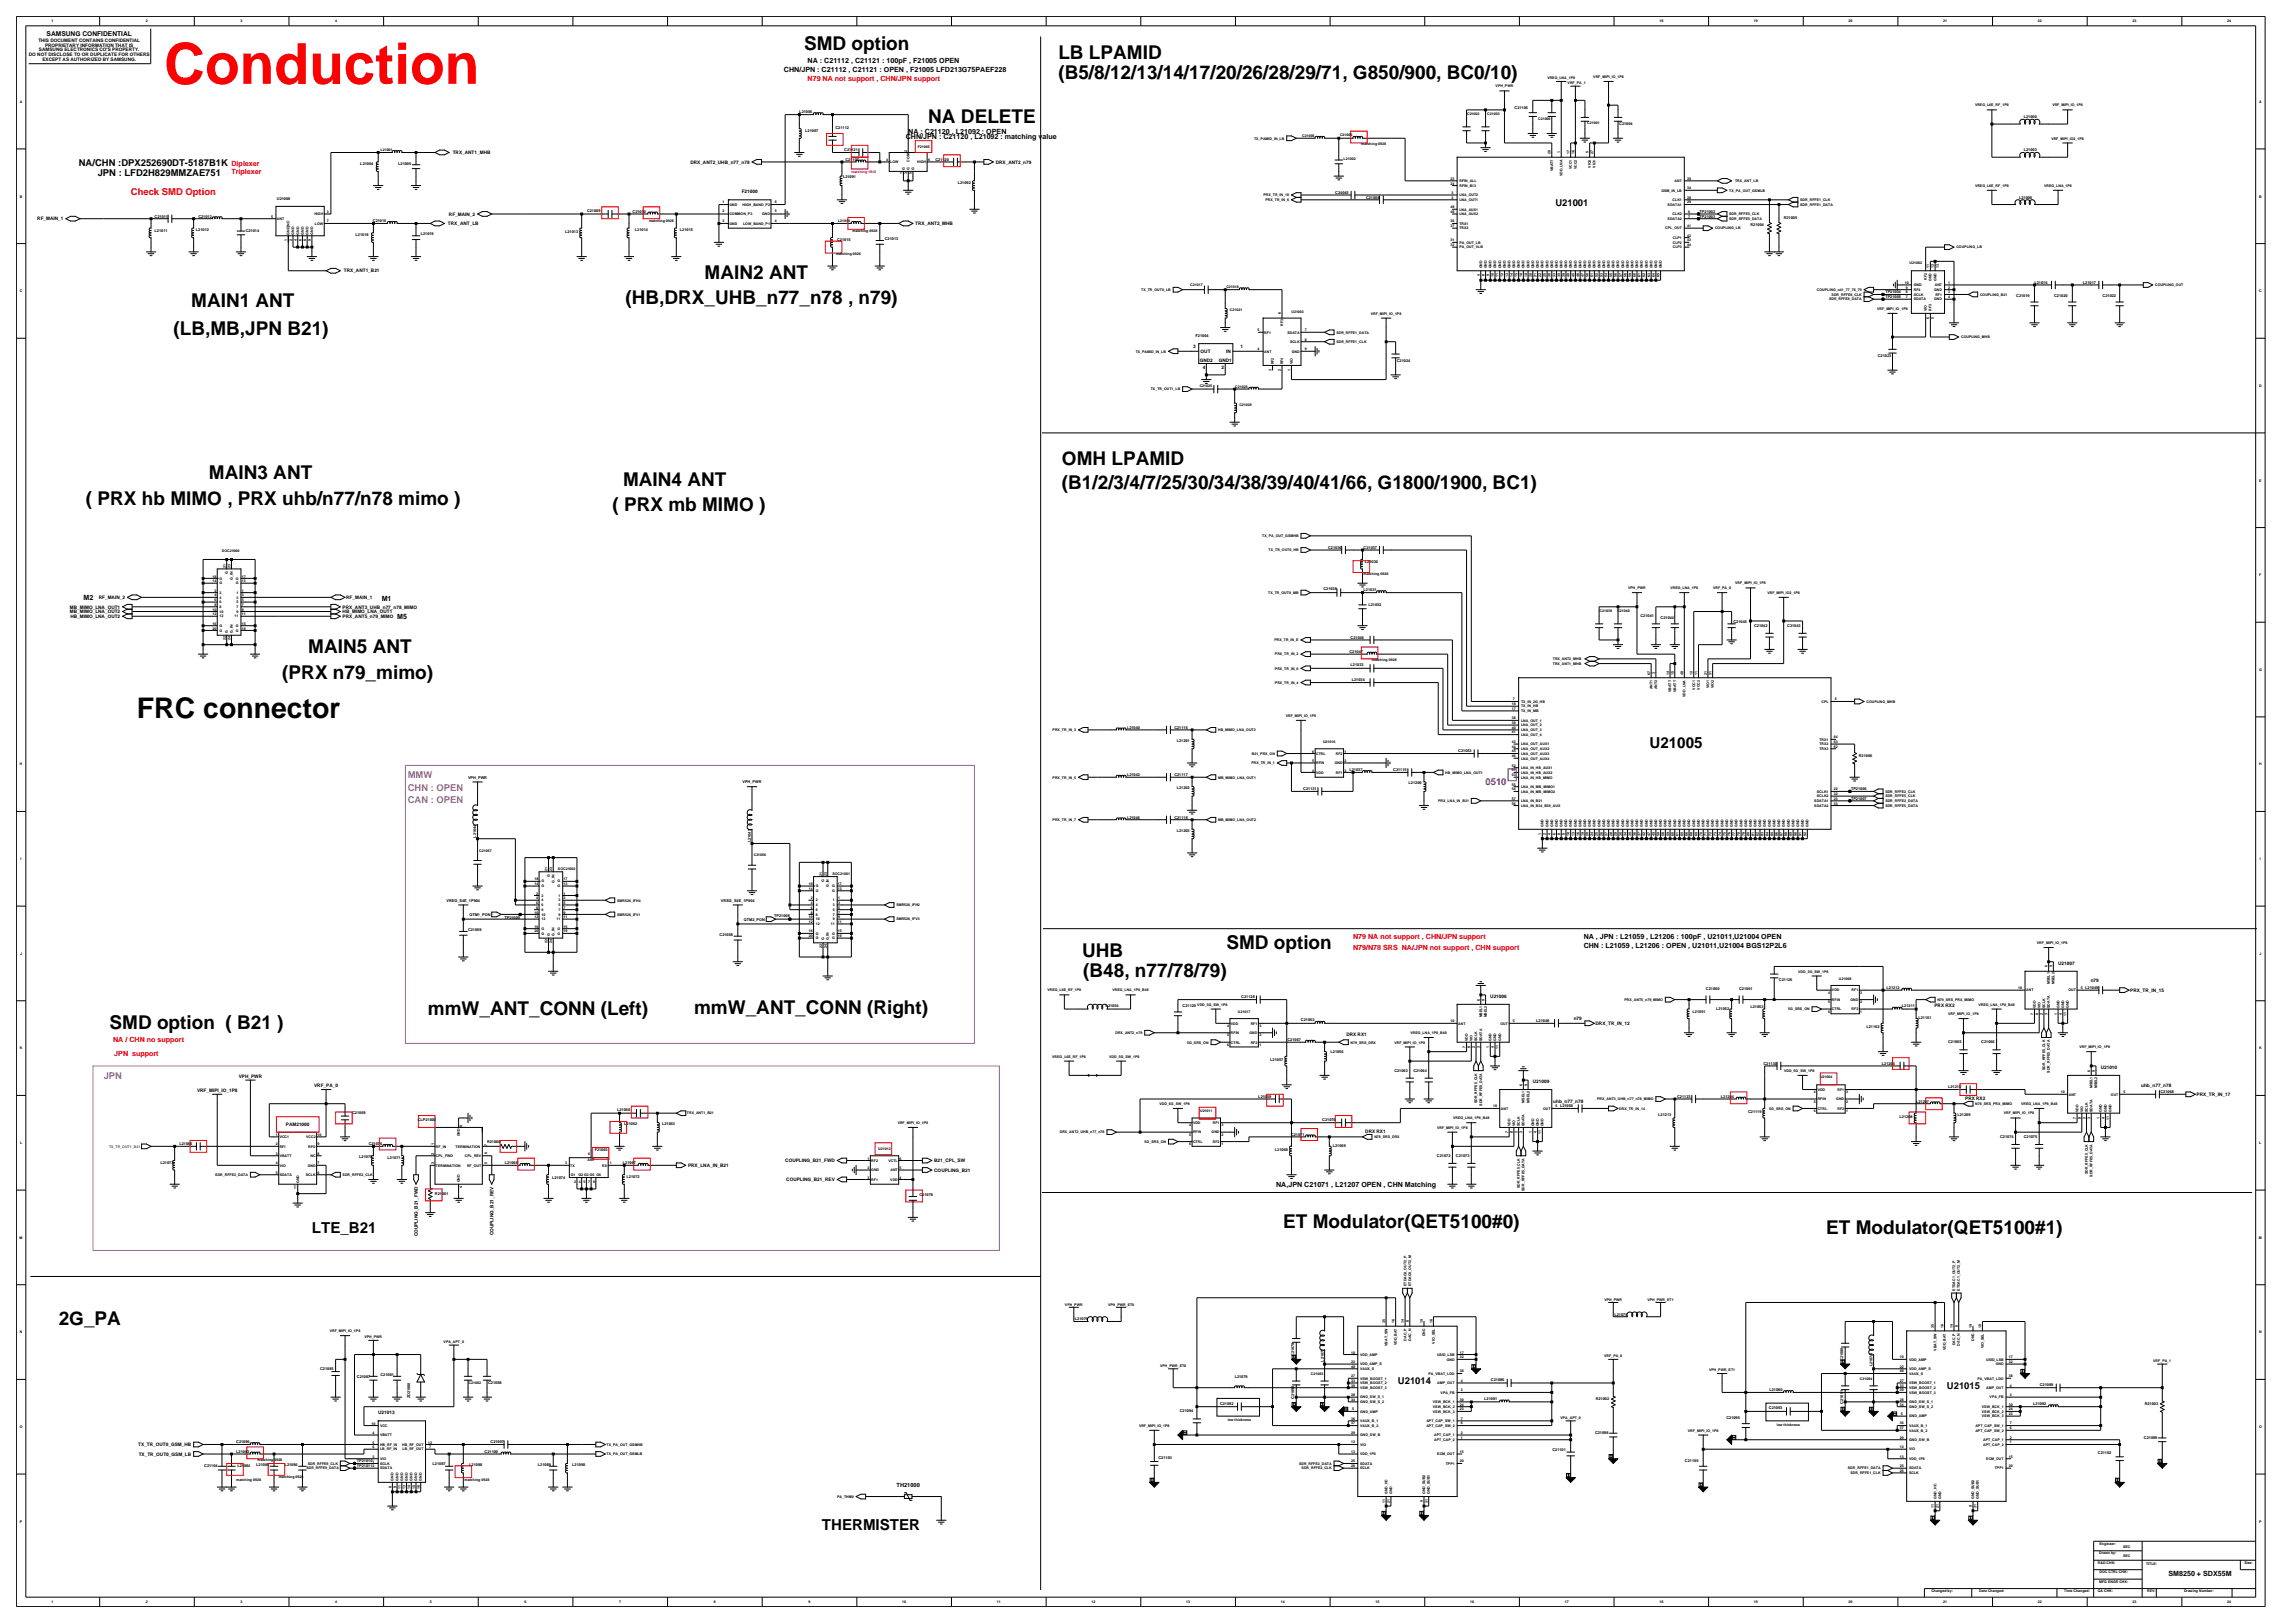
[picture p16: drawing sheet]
<svg xmlns="http://www.w3.org/2000/svg" width="420mm" height="297mm" viewBox="0 0 420 297" stroke-linecap="round" stroke-linejoin="round" font-family="sans-serif">
<defs><g id="words">
<text font-size="10.4" fill="#f00" x="30" y="15.3">Conduction</text>
<text font-size="5.2" x="25" y="131.4">FRC connector</text>
<g font-size="3.5">
<text x="147.1" y="9.1">SMD option</text>
<text x="193.7" y="10.8">LB LPAMID</text>
<text x="193.7" y="14.5">(B5/8/12/13/14/17/20/26/28/29/71, G850/900, BC0/10)</text>
<text x="169.9" y="22.5">NA DELETE</text>
<text x="129" y="51.1">MAIN2 ANT</text>
<text x="35" y="56.3">MAIN1 ANT</text>
<text x="114.5" y="55.6">(HB,DRX_UHB_n77_n78 , n79)</text>
<text x="31.7" y="61.2">(LB,MB,JPN B21)</text>
<text x="38.2" y="87.6">MAIN3 ANT</text>
<text x="114" y="89">MAIN4 ANT</text>
<text x="194.3" y="89.4">(B1/2/3/4/7/25/30/34/38/39/40/41/66, G1800/1900, BC1)</text>
<text x="194.3" y="85.1">OMH LPAMID</text>
<text x="15.7" y="92.4">( PRX hb MIMO , PRX uhb/n77/n78 mimo )</text>
<text x="112.1" y="93.5">( PRX mb MIMO )</text>
<text x="56.4" y="119.5">MAIN5 ANT</text>
<text x="51.7" y="124.2">(PRX n79_mimo)</text>
<text x="224.4" y="173.6">SMD option</text>
<text x="198" y="175.1">UHB</text>
<text x="198.2" y="178.8">(B48, n77/78/79)</text>
<text x="78.3" y="185.7">mmW_ANT_CONN (Left)</text>
<text x="127" y="185.5">mmW_ANT_CONN (Right)</text>
<text x="20.1" y="188.3">SMD option ( B21 )</text>
<text x="234.8" y="224.7">ET Modulator(QET5100#0)</text>
<text x="334.2" y="225.8">ET Modulator(QET5100#1)</text>
<text x="10.7" y="242.5">2G_PA</text>
</g>
<g font-size="2.8">
<text x="301.9" y="136.9">U21005</text>
<text x="57.1" y="225.6">LTE_B21</text>
<text x="150.4" y="279.9">THERMISTER</text>
</g>
<g font-size="1.7">
<text x="14.4" y="30.3">NA/CHN :DPX252690DT-5187B1K</text>
<text x="17.9" y="32.2">JPN : LFD2H829MMZAE751</text>
<text x="284.6" y="37.6">U21001</text>
<text x="255.8" y="253.3">U21014</text>
<text x="356.3" y="254.1">U21015</text>
</g>
<text font-size="1.7" fill="#f00" x="24" y="35.7">Check SMD Option</text>
<g font-size="1.7" fill="#9f5f9f">
<text x="74.6" y="142.4">MMW</text>
<text x="74.6" y="147">CAN : OPEN</text>
<text x="74.6" y="144.8">CHN : OPEN</text>
<text x="19" y="197.4">JPN</text>
</g>
<text font-size="1.7" fill="#00f" x="271.9" y="143.7">0510</text>
<g font-size="1.3">
<text x="147.8" y="11.4">NA : C21112 , C21121 : 100pF , F21005 OPEN</text>
<text x="143.5" y="13.2">CHN/JPN : C21112 , C21121 : OPEN , F21005 LFD213G75PAEF228</text>
<text x="165.8" y="25.5">CHN/JPN : C21120 , L21092 : matching value</text>
<text x="166.2" y="24.4">NA : C21120 , L21092 : OPEN</text>
<text x="15.3" y="109.7">M2</text>
<text x="69.8" y="110">M1</text>
<text x="72.7" y="113.2">M5</text>
<text x="289.8" y="171.9">NA , JPN : L21059 , L21206 : 100pF , U21011,U21004 OPEN</text>
<text x="289.8" y="173.4">CHN : L21059 , L21206 : OPEN , U21011,U21004 BGS12P2L6</text>
<text x="233.5" y="217.1">NA,JPN C21071 , L21207 OPEN , CHN Matching</text>
<text x="396.8" y="288.4">SM8250 + SDX55M</text>
</g>
<g font-size="1.3" fill="#f00">
<text x="147.8" y="14.9">N79 NA not support , CHN/JPN support</text>
<text x="42.4" y="30.3">Diplexer</text>
<text x="42.4" y="31.8">Triplexer</text>
<text x="247.6" y="173.8">N79/N78 SRS NA/JPN not support , CHN support</text>
<text x="247.6" y="171.9">N79 NA not support , CHN/JPN support</text>
<text x="20.7" y="190.7">NA / CHN no support</text>
<text x="20.9" y="193.3">JPN support</text>
</g>
<text font-size="1.2" x="8.5" y="6.6">SAMSUNG CONFIDENTIAL</text>
<text font-size="1" x="164.1" y="272.1">TH21000</text>
<g font-size=".9">
<text x="5.3" y="10.2">DO NOT DISCLOSE TO OR DUPLICATE FOR OTHERS</text>
<text x="7" y="7.6">THIS DOCUMENT CONTAINS CONFIDENTIAL</text>
<text x="7.1" y="9.4">SAMSUNG ELECTRONICS CO'S PROPERTY.</text>
<text x="7.8" y="11.1">EXCEPT AS AUTHORIZED BY SAMSUNG.</text>
<text x="8.2" y="8.5">PROPRIETARY INFORMATION THAT IS</text>
<text x="82.8" y="28.2">TRX_ANT1_MHB</text>
<text x="126.3" y="29.9">DRX_ANT2_UHB_n77_n78</text>
<text x="182.2" y="29.9">DRX_ANT2_n79</text>
<text x="135.7" y="35.4">F21000</text>
<text x="6.8" y="40.3">RF_MAIN_1</text>
<text x="82" y="41.2">TRX_ANT_LB</text>
<text x="82.2" y="39.5">RF_MAIN_2</text>
<text x="167.5" y="41.2">TRX_ANT2_MHB</text>
<text x="62.9" y="49.9">TRX_ANT1_B21</text>
<text x="218.4" y="63.6">3</text>
<text x="219.7" y="64.6">OUT</text>
<text x="224.4" y="64.6">IN</text>
<text x="227" y="63.6">1</text>
<text x="219.6" y="66.2">GND2</text>
<text x="220.1" y="67.6">4</text>
<text x="223" y="66.2">GND1</text>
<text x="223.6" y="67.6">2</text>
<text x="12.8" y="111.3">MB_MIMO_LNA_OUT1</text>
<text x="12.8" y="112.2">MB_MIMO_LNA_OUT2</text>
<text x="12.9" y="113.1">HB_MIMO_LNA_OUT2</text>
<text x="18.1" y="109.6">RF_MAIN_2</text>
<text x="62.7" y="112.2">HB_MIMO_LNA_OUT1</text>
<text x="62.7" y="111.3">PRX_ANT3_UHB_n77_n78_MIMO</text>
<text x="62.7" y="113.1">PRX_ANT5_n79_MIMO</text>
<text x="63.4" y="109.6">RF_MAIN_1</text>
<text x="376.6" y="176.5">U21007</text>
<text x="382.6" y="179.8">n79</text>
<text x="272.7" y="182.6">U21006</text>
<text x="354" y="184.3">PRX RX2</text>
<text x="389.9" y="181.5">PRX_TR_IN_15</text>
<text x="246.4" y="189.5">DRX RX1</text>
<text x="288" y="186.7">n79</text>
<text x="292" y="187.6">DRX_TR_IN_12</text>
<text x="43.7" y="197.3">VPH_PWR</text>
<text x="384.4" y="195.6">U21010</text>
<text x="36.1" y="199.9">VRF_MIPI_IO_1P8</text>
<text x="57.5" y="198.8">VRF_PA_0</text>
<text x="280.5" y="198.2">U21009</text>
<text x="284.3" y="201.9">uhb_n77_n78</text>
<text x="359.6" y="201.2">PRX RX2</text>
<text x="391.9" y="198.8">uhb_n77_n78</text>
<text x="402" y="200.5">PRX_TR_IN_17</text>
<text x="52.3" y="206.1">PAM21000</text>
<text x="249.9" y="207.3">DRX RX1</text>
<text x="125.9" y="213.5">PRX_LNA_IN_B21</text>
<text x="143.7" y="212.7">COUPLING_B21_FWD</text>
<text x="171" y="212.7">B21_CPL_SW</text>
<text x="171" y="214.4">COUPLING_B21</text>
<text x="143.9" y="216.1">COUPLING_B21_REV</text>
<text x="76.4" y="226.2" transform="rotate(-90 76.4 226.2)">COUPLING_B21_FWD</text>
<text x="90.3" y="226" transform="rotate(-90 90.3 226)">COUPLING_B21_REV</text>
<text x="69.2" y="258.7">U21013</text>
<text x="25.3" y="264.6">TX_TR_OUT0_GSM_HB</text>
<text x="25.4" y="266.4">TX_TR_OUT0_GSM_LB</text>
</g>
<g font-size=".7">
<text x="9.4" y="4.1">1</text>
<text x="26.7" y="4.1">2</text>
<text x="44" y="4.1">3</text>
<text x="61.4" y="4.1">4</text>
<text x="303.7" y="4.1">18</text>
<text x="321" y="4.1">19</text>
<text x="338.3" y="4.1">20</text>
<text x="355.6" y="4.1">21</text>
<text x="372.9" y="4.1">22</text>
<text x="390.3" y="4.1">23</text>
<text x="407.6" y="4.1">24</text>
<text x="273.7" y="16">VPH_PWR</text>
<text x="283.2" y="14.5">VREG_LNA_1P8</text>
<text x="286.9" y="15.4">VRF_PA_1</text>
<text x="291.6" y="14.3">VRF_MIPI_IO_1P8</text>
<text x="3.6" y="18.8">A</text>
<text x="146.3" y="20.8">L21006</text>
<text x="152.9" y="23.6">C21112</text>
<text x="268.5" y="21">C21002</text>
<text x="272.2" y="21">C21003</text>
<text x="277.2" y="20">C21106</text>
<text x="281.5" y="22">C21000</text>
<text x="290.5" y="22.7">C21001</text>
<text x="296.3" y="22.9">C21004</text>
<text x="361.4" y="19.5">VREG_L6E_RF_1P8</text>
<text x="370.4" y="21.6">L21000</text>
<text x="375.6" y="19.5">VRF_MIPI_IO_1P8</text>
<text x="413.4" y="18.8">A</text>
<text x="69.6" y="27.7">L21001</text>
<text x="147.4" y="24.2">L21007</text>
<text x="154.5" y="27.7">C21121</text>
<text x="154.7" y="29.4">C21107</text>
<text x="162.2" y="29.5">4</text>
<text x="162.9" y="29.9">LOW</text>
<text x="166" y="27.7" transform="rotate(-90 166 27.7)">2</text>
<text x="166.4" y="29.6" transform="rotate(-90 166.4 29.6)">COM</text>
<text x="167.9" y="29.9">HIGH</text>
<text x="167.9" y="27">F21005</text>
<text x="169.8" y="29.5">6</text>
<text x="171.2" y="29.4">C21120</text>
<text x="229.5" y="25.5">TX_PAMID_IN_LB</text>
<text x="238.3" y="25.1">C21005</text>
<text x="245.2" y="24.9">C21006</text>
<text x="245.9" y="29.2">L21002</text>
<text x="249.1" y="26.6">matching 0928</text>
<text x="283.8" y="28.3" transform="rotate(-90 283.8 28.3)">26</text>
<text x="285.5" y="28.1" transform="rotate(-90 285.5 28.1)">1</text>
<text x="287.3" y="28.3" transform="rotate(-90 287.3 28.3)">17</text>
<text x="288.1" y="28.3" transform="rotate(-90 288.1 28.3)">16</text>
<text x="290.7" y="28.1" transform="rotate(-90 290.7 28.1)">5</text>
<text x="291.6" y="28.3" transform="rotate(-90 291.6 28.3)">27</text>
<text x="370.4" y="27.7">L21003</text>
<text x="375.4" y="25.5">VRF_MIPI_IO2_1P8</text>
<text x="65.9" y="30.1">L21004</text>
<text x="72.9" y="30.1">L21005</text>
<text x="154.3" y="32.5">L21091</text>
<text x="165.2" y="31.9" transform="rotate(-90 165.2 31.9)">1</text>
<text x="165.6" y="31.2" transform="rotate(-90 165.6 31.2)">G</text>
<text x="166" y="31.9" transform="rotate(-90 166 31.9)">3</text>
<text x="166.4" y="31.2" transform="rotate(-90 166.4 31.2)">G</text>
<text x="166.9" y="31.9" transform="rotate(-90 166.9 31.9)">5</text>
<text x="167.3" y="31.2" transform="rotate(-90 167.3 31.2)">G</text>
<text x="175.3" y="33.6">L21092</text>
<text x="231.2" y="35.9">PRX_TR_IN_10</text>
<text x="244.4" y="35.5">C24045</text>
<text x="265.4" y="32.9">23</text>
<text x="265.4" y="33.8">24</text>
<text x="265.6" y="35.5">3</text>
<text x="267.1" y="35.9">LNA_OUT2</text>
<text x="267.1" y="33.3">RFIN_ALL</text>
<text x="267.1" y="34.2">RFIN_B13</text>
<text x="284.2" y="31.4" transform="rotate(-90 284.2 31.4)">VBATT</text>
<text x="285.9" y="32.3" transform="rotate(-90 285.9 32.3)">VDD_LNA</text>
<text x="287.7" y="30.9" transform="rotate(-90 287.7 30.9)">VCC1</text>
<text x="288.5" y="30.9" transform="rotate(-90 288.5 30.9)">VCC2</text>
<text x="291.2" y="30.7" transform="rotate(-90 291.2 30.7)">VIO2</text>
<text x="292" y="30.7" transform="rotate(-90 292 30.7)">VIO1</text>
<text x="304.1" y="35.1">GSM_IN_LB</text>
<text x="306.5" y="33.3">ANT</text>
<text x="308.7" y="34.6">34</text>
<text x="308.7" y="32.9">39</text>
<text x="316.5" y="35.1">TX_PA_OUT_GSMLB</text>
<text x="317.5" y="33.3">TRX_ANT_LB</text>
<text x="361.4" y="34.2">VREG_L6E_RF_1P8</text>
<text x="374.1" y="34.2">VREG_LNA_1P8</text>
<text x="3.6" y="36.1">B</text>
<text x="28.3" y="39.8">C21011</text>
<text x="36.3" y="39.8">C21012</text>
<text x="49.6" y="39.8">5</text>
<text x="50.7" y="40.3">ANT</text>
<text x="50.7" y="36.6">U21000</text>
<text x="57.5" y="39.4">HIGH</text>
<text x="57.6" y="41.1">LOW</text>
<text x="59.8" y="39">3</text>
<text x="59.8" y="40.7">7</text>
<text x="68.2" y="40.7">C21016</text>
<text x="107.4" y="38.8">C21009</text>
<text x="115.8" y="38.9">C21010</text>
<text x="118.8" y="40.7">matching 0928</text>
<text x="132.3" y="37.1">1</text>
<text x="132.3" y="38.9">2</text>
<text x="132.3" y="40.6">3</text>
<text x="133.5" y="37.7">GND</text>
<text x="133.5" y="39.4">COMMON_P3</text>
<text x="133.5" y="41.1">GND</text>
<text x="135.9" y="37.7">HIGH_BAND_P2</text>
<text x="136" y="41.1">LOW_BAND_P1</text>
<text x="139.5" y="39.4">GND</text>
<text x="141.8" y="40.6">4</text>
<text x="141.8" y="38.9">5</text>
<text x="141.8" y="37.1">6</text>
<text x="153.4" y="40.7">L21010</text>
<text x="231.6" y="36.8">PRX_TR_IN_6</text>
<text x="250" y="36.3">C21008</text>
<text x="265.4" y="38.1">48</text>
<text x="265.4" y="39">49</text>
<text x="265.4" y="40.7">36</text>
<text x="265.4" y="41.6">37</text>
<text x="265.6" y="36.4">2</text>
<text x="267.1" y="38.5">LNA_AUX1</text>
<text x="267.1" y="39.4">LNA_AUX2</text>
<text x="267.1" y="41.1">TRX1</text>
<text x="267.1" y="42">TRX2</text>
<text x="267.1" y="36.8">LNA_OUT1</text>
<text x="304.8" y="42">CPL_OUT</text>
<text x="305.2" y="40.3">SDATA2</text>
<text x="305.2" y="37.7">SDATA1</text>
<text x="306.1" y="39.4">CLK2</text>
<text x="306.1" y="36.8">CLK1</text>
<text x="308.7" y="41.6">41</text>
<text x="308.7" y="36.4">28</text>
<text x="308.7" y="37.2">29</text>
<text x="308.9" y="39.8">7</text>
<text x="308.9" y="39">6</text>
<text x="311" y="39">TP21002</text>
<text x="311" y="39.8">TP21003</text>
<text x="313.9" y="42">COUPLING_LB</text>
<text x="316.5" y="39.4">SDR_RFFE5_CLK</text>
<text x="316.5" y="40.3">SDR_RFFE5_DATA</text>
<text x="320.4" y="41.3">R21004</text>
<text x="326.4" y="40">R21005</text>
<text x="329.5" y="36.8">SDR_RFFE1_CLK</text>
<text x="329.5" y="37.7">SDR_RFFE1_DATA</text>
<text x="369.5" y="36.4">L21008</text>
<text x="413.4" y="36.1">B</text>
<text x="28.3" y="42.4">L21011</text>
<text x="35.8" y="42.3">L21012</text>
<text x="45" y="42.4">C21014</text>
<text x="52.6" y="44" transform="rotate(-90 52.6 44)">1</text>
<text x="53" y="43" transform="rotate(-90 53 43)">GND|NC</text>
<text x="53.4" y="44" transform="rotate(-90 53.4 44)">2</text>
<text x="53.9" y="43" transform="rotate(-90 53.9 43)">GND</text>
<text x="54.3" y="44" transform="rotate(-90 54.3 44)">4</text>
<text x="54.7" y="43" transform="rotate(-90 54.7 43)">GND</text>
<text x="55.2" y="44" transform="rotate(-90 55.2 44)">6</text>
<text x="55.6" y="43" transform="rotate(-90 55.6 43)">GND</text>
<text x="56" y="44" transform="rotate(-90 56 44)">8</text>
<text x="56.4" y="43" transform="rotate(-90 56.4 43)">GND</text>
<text x="56.9" y="44" transform="rotate(-90 56.9 44)">9</text>
<text x="57.3" y="43" transform="rotate(-90 57.3 43)">GND</text>
<text x="65.1" y="43.1">L21018</text>
<text x="77" y="43.1">L21019</text>
<text x="103.4" y="42.6">L21013</text>
<text x="116.2" y="42.2">L21014</text>
<text x="124.4" y="42.2">L21015</text>
<text x="153" y="46.7">matching 0928</text>
<text x="153.2" y="44.1">C21015</text>
<text x="156" y="42.4">matching 0928</text>
<text x="161.9" y="44">C21013</text>
<text x="265.4" y="44.2">31</text>
<text x="265.4" y="45">32</text>
<text x="267.1" y="45.5">PA_OUT_VLB</text>
<text x="267.1" y="44.6">PA_OUT_LB</text>
<text x="306.1" y="43.7">CLP1</text>
<text x="306.1" y="44.6">CLP2</text>
<text x="306.1" y="45.5">CLP3</text>
<text x="308.7" y="43.3">42</text>
<text x="308.7" y="44.2">43</text>
<text x="308.7" y="45">44</text>
<text x="358" y="45.5">COUPLING_LB</text>
<text x="3.6" y="53.5">C</text>
<text x="208.9" y="53.2">TX_TR_OUT0_LB</text>
<text x="217.8" y="52.4">C21017</text>
<text x="224.4" y="52.6">C21018</text>
<text x="270.8" y="50.6" transform="rotate(-90 270.8 50.6)">4</text>
<text x="271.2" y="49.1" transform="rotate(-90 271.2 49.1)">GND</text>
<text x="271.7" y="50.6" transform="rotate(-90 271.7 50.6)">8</text>
<text x="272.1" y="49.1" transform="rotate(-90 272.1 49.1)">GND</text>
<text x="272.5" y="50.6" transform="rotate(-90 272.5 50.6)">9</text>
<text x="273" y="49.1" transform="rotate(-90 273 49.1)">GND</text>
<text x="273.4" y="50.8" transform="rotate(-90 273.4 50.8)">10</text>
<text x="273.8" y="49.1" transform="rotate(-90 273.8 49.1)">GND</text>
<text x="274.3" y="50.8" transform="rotate(-90 274.3 50.8)">11</text>
<text x="274.7" y="49.1" transform="rotate(-90 274.7 49.1)">GND</text>
<text x="275.1" y="50.8" transform="rotate(-90 275.1 50.8)">12</text>
<text x="275.6" y="49.1" transform="rotate(-90 275.6 49.1)">GND</text>
<text x="276" y="50.8" transform="rotate(-90 276 50.8)">13</text>
<text x="276.4" y="49.1" transform="rotate(-90 276.4 49.1)">GND</text>
<text x="276.9" y="50.8" transform="rotate(-90 276.9 50.8)">14</text>
<text x="277.3" y="49.1" transform="rotate(-90 277.3 49.1)">GND</text>
<text x="277.7" y="50.8" transform="rotate(-90 277.7 50.8)">15</text>
<text x="278.2" y="49.1" transform="rotate(-90 278.2 49.1)">GND</text>
<text x="278.6" y="50.8" transform="rotate(-90 278.6 50.8)">18</text>
<text x="279" y="49.1" transform="rotate(-90 279 49.1)">GND</text>
<text x="279.5" y="50.8" transform="rotate(-90 279.5 50.8)">19</text>
<text x="279.9" y="49.1" transform="rotate(-90 279.9 49.1)">GND</text>
<text x="280.3" y="50.8" transform="rotate(-90 280.3 50.8)">20</text>
<text x="280.7" y="49.1" transform="rotate(-90 280.7 49.1)">GND</text>
<text x="281.2" y="50.8" transform="rotate(-90 281.2 50.8)">21</text>
<text x="281.6" y="49.1" transform="rotate(-90 281.6 49.1)">GND</text>
<text x="282.1" y="50.8" transform="rotate(-90 282.1 50.8)">22</text>
<text x="282.5" y="49.1" transform="rotate(-90 282.5 49.1)">GND</text>
<text x="282.9" y="50.8" transform="rotate(-90 282.9 50.8)">25</text>
<text x="283.4" y="49.1" transform="rotate(-90 283.4 49.1)">GND</text>
<text x="283.8" y="50.8" transform="rotate(-90 283.8 50.8)">30</text>
<text x="284.2" y="49.1" transform="rotate(-90 284.2 49.1)">GND</text>
<text x="284.6" y="50.8" transform="rotate(-90 284.6 50.8)">33</text>
<text x="285.1" y="49.1" transform="rotate(-90 285.1 49.1)">GND</text>
<text x="285.5" y="50.8" transform="rotate(-90 285.5 50.8)">35</text>
<text x="285.9" y="49.1" transform="rotate(-90 285.9 49.1)">GND</text>
<text x="286.4" y="50.8" transform="rotate(-90 286.4 50.8)">38</text>
<text x="286.8" y="49.1" transform="rotate(-90 286.8 49.1)">GND</text>
<text x="287.3" y="50.8" transform="rotate(-90 287.3 50.8)">40</text>
<text x="287.7" y="49.1" transform="rotate(-90 287.7 49.1)">GND</text>
<text x="288.1" y="50.8" transform="rotate(-90 288.1 50.8)">45</text>
<text x="288.5" y="49.1" transform="rotate(-90 288.5 49.1)">GND</text>
<text x="289" y="50.8" transform="rotate(-90 289 50.8)">46</text>
<text x="289.4" y="49.1" transform="rotate(-90 289.4 49.1)">GND</text>
<text x="289.8" y="50.8" transform="rotate(-90 289.8 50.8)">47</text>
<text x="290.3" y="49.1" transform="rotate(-90 290.3 49.1)">GND</text>
<text x="290.7" y="50.8" transform="rotate(-90 290.7 50.8)">50</text>
<text x="291.2" y="49.1" transform="rotate(-90 291.2 49.1)">GND</text>
<text x="291.6" y="50.8" transform="rotate(-90 291.6 50.8)">51</text>
<text x="292" y="49.1" transform="rotate(-90 292 49.1)">GND</text>
<text x="292.4" y="50.8" transform="rotate(-90 292.4 50.8)">52</text>
<text x="292.9" y="49.1" transform="rotate(-90 292.9 49.1)">GND</text>
<text x="293.3" y="50.8" transform="rotate(-90 293.3 50.8)">53</text>
<text x="293.7" y="49.1" transform="rotate(-90 293.7 49.1)">GND</text>
<text x="294.2" y="50.8" transform="rotate(-90 294.2 50.8)">54</text>
<text x="294.6" y="49.1" transform="rotate(-90 294.6 49.1)">GND</text>
<text x="295.1" y="50.8" transform="rotate(-90 295.1 50.8)">55</text>
<text x="295.5" y="49.1" transform="rotate(-90 295.5 49.1)">GND</text>
<text x="295.9" y="50.8" transform="rotate(-90 295.9 50.8)">56</text>
<text x="296.3" y="49.1" transform="rotate(-90 296.3 49.1)">GND</text>
<text x="296.8" y="50.8" transform="rotate(-90 296.8 50.8)">57</text>
<text x="297.2" y="49.1" transform="rotate(-90 297.2 49.1)">GND</text>
<text x="297.6" y="50.8" transform="rotate(-90 297.6 50.8)">58</text>
<text x="298.1" y="49.1" transform="rotate(-90 298.1 49.1)">GND</text>
<text x="298.5" y="50.8" transform="rotate(-90 298.5 50.8)">59</text>
<text x="298.9" y="49.1" transform="rotate(-90 298.9 49.1)">GND</text>
<text x="299.4" y="50.8" transform="rotate(-90 299.4 50.8)">60</text>
<text x="299.8" y="49.1" transform="rotate(-90 299.8 49.1)">GND</text>
<text x="300.2" y="50.8" transform="rotate(-90 300.2 50.8)">61</text>
<text x="300.7" y="49.1" transform="rotate(-90 300.7 49.1)">GND</text>
<text x="301.1" y="50.8" transform="rotate(-90 301.1 50.8)">62</text>
<text x="301.5" y="49.1" transform="rotate(-90 301.5 49.1)">GND</text>
<text x="302" y="50.8" transform="rotate(-90 302 50.8)">63</text>
<text x="302.4" y="49.1" transform="rotate(-90 302.4 49.1)">GND</text>
<text x="302.8" y="50.8" transform="rotate(-90 302.8 50.8)">64</text>
<text x="303.3" y="49.1" transform="rotate(-90 303.3 49.1)">GND</text>
<text x="303.7" y="50.8" transform="rotate(-90 303.7 50.8)">65</text>
<text x="304.1" y="49.1" transform="rotate(-90 304.1 49.1)">GND</text>
<text x="332.5" y="53.2">COUPLING_n41_77_78_79</text>
<text x="345" y="53.7">TP21004</text>
<text x="348.6" y="52">10</text>
<text x="348.8" y="53.7">8</text>
<text x="348.8" y="52.8">9</text>
<text x="349.5" y="48.3">U21002</text>
<text x="350.2" y="53.2">RF4</text>
<text x="350.2" y="52.4">GND</text>
<text x="352.6" y="51.2" transform="rotate(-90 352.6 51.2)">RF2</text>
<text x="353.1" y="49" transform="rotate(-90 353.1 49)">11</text>
<text x="353.5" y="51.4" transform="rotate(-90 353.5 51.4)">GND</text>
<text x="353.9" y="49" transform="rotate(-90 353.9 49)">12</text>
<text x="354" y="53.2">GND</text>
<text x="354.1" y="52.4">ANT</text>
<text x="354.4" y="51.4" transform="rotate(-90 354.4 51.4)">GND</text>
<text x="354.8" y="49" transform="rotate(-90 354.8 49)">13</text>
<text x="356.5" y="53.7">3</text>
<text x="356.5" y="52">1</text>
<text x="356.5" y="52.8">2</text>
<text x="372.3" y="51.9">L21016</text>
<text x="381.2" y="51.9">L21017</text>
<text x="394.4" y="52.4">COUPLING_OUT</text>
<text x="413.4" y="53.5">C</text>
<text x="225.1" y="56.9">C21021</text>
<text x="234.4" y="57.5" transform="rotate(-90 234.4 57.5)">6</text>
<text x="234.8" y="59.7" transform="rotate(-90 234.8 59.7)">RF3</text>
<text x="236.3" y="57.3">U21003</text>
<text x="250.9" y="57.6">VRF_MIPI_IO_1P8</text>
<text x="334.7" y="55">SDR_RFFE8_DATA</text>
<text x="335.2" y="54.1">SDR_RFFE8_CLK</text>
<text x="343.5" y="56.7">VRF_MIPI_IO_1P8</text>
<text x="345" y="54.6">TP21005</text>
<text x="348.8" y="54.5">7</text>
<text x="350.2" y="55">SDATA</text>
<text x="350.2" y="54.1">SCLK</text>
<text x="352.6" y="56.9" transform="rotate(-90 352.6 56.9)">VIO</text>
<text x="353.1" y="58.4" transform="rotate(-90 353.1 58.4)">6</text>
<text x="353.5" y="56.9" transform="rotate(-90 353.5 56.9)">RF3</text>
<text x="353.9" y="58.4" transform="rotate(-90 353.9 58.4)">5</text>
<text x="354" y="55">GND</text>
<text x="354.2" y="54.1">RF1</text>
<text x="356.5" y="54.5">4</text>
<text x="362.4" y="54.1">COUPLING_B21</text>
<text x="369" y="54.3">C21019</text>
<text x="375.9" y="54.3">C21020</text>
<text x="384.8" y="54.3">C21022</text>
<text x="207.8" y="64.5">TX_PAMID_IN_LB</text>
<text x="218.8" y="61.7">F21004</text>
<text x="230.1" y="64.1">4</text>
<text x="230.1" y="60.6">5</text>
<text x="231.4" y="64.5">ANT</text>
<text x="231.4" y="61">RF1</text>
<text x="235.6" y="61">SDATA</text>
<text x="236.1" y="62.8">SCLK</text>
<text x="236.4" y="64.5">GND</text>
<text x="238.8" y="64.1">9</text>
<text x="238.8" y="60.6">7</text>
<text x="238.8" y="62.3">8</text>
<text x="244.6" y="62.8">SDR_RFFE1_CLK</text>
<text x="244.6" y="61">SDR_RFFE1_DATA</text>
<text x="343.7" y="65.4">C21023</text>
<text x="358.9" y="61.9">COUPLING_MHB</text>
<text x="210.6" y="71.4">TX_TR_OUT1_LB</text>
<text x="219.6" y="70.8">C21025</text>
<text x="226" y="71">C21026</text>
<text x="232.7" y="67.9" transform="rotate(-90 232.7 67.9)">3</text>
<text x="233.1" y="66.7" transform="rotate(-90 233.1 66.7)">RF2</text>
<text x="234.4" y="67.9" transform="rotate(-90 234.4 67.9)">2</text>
<text x="234.8" y="66.7" transform="rotate(-90 234.8 66.7)">RF4</text>
<text x="236.2" y="67.9" transform="rotate(-90 236.2 67.9)">1</text>
<text x="236.6" y="66.7" transform="rotate(-90 236.6 66.7)">VIO</text>
<text x="255.6" y="66.2">C21024</text>
<text x="413.4" y="70.8">D</text>
<text x="226.8" y="74.2">C21028</text>
<text x="413.4" y="88.1">E</text>
<text x="40.6" y="101.1">SOC21000</text>
<text x="231" y="98.3">TX_PA_OUT_GSMHB</text>
<text x="232.2" y="100.9">TX_TR_OUT0_HB</text>
<text x="243.1" y="100.4">C21036</text>
<text x="249.6" y="100.4">C21037</text>
<text x="38.9" y="105.7">18</text>
<text x="38.9" y="106.5">14</text>
<text x="40.2" y="106.1">G</text>
<text x="40.2" y="106.9">G</text>
<text x="41.3" y="104" transform="rotate(-90 41.3 104)">21</text>
<text x="41.7" y="105.1" transform="rotate(-90 41.7 105.1)">G</text>
<text x="42.2" y="104" transform="rotate(-90 42.2 104)">23</text>
<text x="42.6" y="106.1" transform="rotate(-90 42.6 106.1)">G_IN</text>
<text x="43.1" y="106.1">G</text>
<text x="43.1" y="106.9">G</text>
<text x="44.2" y="105.7">17</text>
<text x="44.2" y="106.5">13</text>
<text x="249.6" y="105.2">matching 0928</text>
<text x="249.8" y="103">L21030</text>
<text x="298" y="107.8">VPH_PWR</text>
<text x="305.7" y="107.8">VREG_LNA_1P8</text>
<text x="313.5" y="107.8">VRF_PA_0</text>
<text x="317.6" y="106.9">VRF_MIPI_IO_1P8</text>
<text x="413.5" y="105.4">F</text>
<text x="38.9" y="111.7">10</text>
<text x="38.9" y="112.6">12</text>
<text x="39.2" y="109.1">4</text>
<text x="39.2" y="110">6</text>
<text x="39.2" y="110.9">8</text>
<text x="39.2" y="108.3">2</text>
<text x="40.2" y="109.5">4</text>
<text x="40.2" y="110.4">6</text>
<text x="40.2" y="111.2">8</text>
<text x="40.2" y="108.7">2</text>
<text x="40.2" y="112.1">10</text>
<text x="40.2" y="113">12</text>
<text x="42.9" y="113">11</text>
<text x="43.3" y="109.5">3</text>
<text x="43.3" y="110.4">5</text>
<text x="43.3" y="111.2">7</text>
<text x="43.3" y="112.1">9</text>
<text x="43.3" y="108.7">1</text>
<text x="44.2" y="112.6">11</text>
<text x="44.2" y="109.1">3</text>
<text x="44.2" y="110">5</text>
<text x="44.2" y="110.9">7</text>
<text x="44.2" y="111.7">9</text>
<text x="44.2" y="108.3">1</text>
<text x="232.1" y="108.7">TX_TR_OUT0_MB</text>
<text x="242.2" y="108">C21038</text>
<text x="249.6" y="108.2">L21031</text>
<text x="250.4" y="110.8">L21032</text>
<text x="292.7" y="111.9">C21039</text>
<text x="296" y="111.9">C21040</text>
<text x="300.2" y="113">C21041</text>
<text x="303.9" y="113.2">C21044</text>
<text x="323.5" y="108.7">VRF_MIPI_IO2_1P8</text>
<text x="38.9" y="115.2">20</text>
<text x="38.9" y="114.3">16</text>
<text x="40.2" y="115.6">G</text>
<text x="40.2" y="114.7">G</text>
<text x="41.3" y="117.1" transform="rotate(-90 41.3 117.1)">22</text>
<text x="41.7" y="115.8" transform="rotate(-90 41.7 115.8)">G</text>
<text x="42.2" y="117.1" transform="rotate(-90 42.2 117.1)">24</text>
<text x="42.6" y="115.8" transform="rotate(-90 42.6 115.8)">G_IN</text>
<text x="43.1" y="115.6">G</text>
<text x="43.1" y="114.7">G</text>
<text x="44.2" y="115.2">19</text>
<text x="44.2" y="114.3">15</text>
<text x="233.3" y="117.3">PRX_TR_IN_E</text>
<text x="233.3" y="119.9">PRX_TR_IN_2</text>
<text x="247" y="119.5">C21047</text>
<text x="247.2" y="116.9">C21046</text>
<text x="317.2" y="114.1">C21045</text>
<text x="321" y="114.7">C21042</text>
<text x="327.1" y="114.7">C21043</text>
<text x="233.3" y="125.1">PRX_TR_IN_4</text>
<text x="233.3" y="122.5">PRX_TR_IN_0</text>
<text x="247.2" y="121.9">L21033</text>
<text x="247.4" y="124.7">L21034</text>
<text x="251.1" y="121">matching 0928</text>
<text x="284.2" y="120.8">TRX_ANT2_MHB</text>
<text x="284.2" y="121.7">TRX_ANT1_MHB</text>
<text x="302" y="123.5" transform="rotate(-90 302 123.5)">67</text>
<text x="302.8" y="123.3" transform="rotate(-90 302.8 123.3)">3</text>
<text x="305.4" y="123.5" transform="rotate(-90 305.4 123.5)">14</text>
<text x="306.3" y="123.5" transform="rotate(-90 306.3 123.5)">15</text>
<text x="308" y="123.5" transform="rotate(-90 308 123.5)">48</text>
<text x="309.8" y="123.5" transform="rotate(-90 309.8 123.5)">12</text>
<text x="310.6" y="123.5" transform="rotate(-90 310.6 123.5)">11</text>
<text x="312.4" y="123.5" transform="rotate(-90 312.4 123.5)">21</text>
<text x="312.8" y="125.9" transform="rotate(-90 312.8 125.9)">VIO1</text>
<text x="313.2" y="123.5" transform="rotate(-90 313.2 123.5)">31</text>
<text x="313.7" y="125.9" transform="rotate(-90 313.7 125.9)">VIO2</text>
<text x="413.4" y="122.8">G</text>
<text x="235.3" y="131.2">VRF_MIPI_IO_1P8</text>
<text x="276.7" y="131.6">38</text>
<text x="276.7" y="129.9">17</text>
<text x="276.7" y="129">18</text>
<text x="276.9" y="128.2">7</text>
<text x="278.4" y="128.6">TX_IN_2G_HB</text>
<text x="278.4" y="130.3">TX_IN_MB</text>
<text x="278.4" y="129.5">TX_IN_HB</text>
<text x="302.4" y="126.2" transform="rotate(-90 302.4 126.2)">ANT1</text>
<text x="303.3" y="126.2" transform="rotate(-90 303.3 126.2)">ANT2</text>
<text x="305.9" y="126.6" transform="rotate(-90 305.9 126.6)">VBATT</text>
<text x="306.7" y="126.6" transform="rotate(-90 306.7 126.6)">VBATT</text>
<text x="308.5" y="127.5" transform="rotate(-90 308.5 127.5)">VDD_LNA</text>
<text x="310.2" y="126.2" transform="rotate(-90 310.2 126.2)">VCC1</text>
<text x="311.1" y="126.2" transform="rotate(-90 311.1 126.2)">VCC2</text>
<text x="333.3" y="128.6">CPL</text>
<text x="335.8" y="128.2">5</text>
<text x="341.6" y="128.6">COUPLING_MHB</text>
<text x="192.6" y="133.8">PRX_TR_IN_3</text>
<text x="206.3" y="133.3">L21040</text>
<text x="214.9" y="133.3">C21116</text>
<text x="215.3" y="135.7">L21201</text>
<text x="222.9" y="133.8">HB_MIMO_LNA_OUT2</text>
<text x="240.1" y="137.7">6</text>
<text x="242.1" y="136">U21016</text>
<text x="246" y="137.7">1</text>
<text x="266.9" y="137.7">C21053</text>
<text x="276.7" y="136.8">44</text>
<text x="276.7" y="137.7">45</text>
<text x="276.7" y="132.5">39</text>
<text x="276.7" y="133.4">40</text>
<text x="276.7" y="134.2">41</text>
<text x="276.7" y="135.9">43</text>
<text x="278.4" y="137.3">LNA_OUT_AUX2</text>
<text x="278.4" y="132">LNA_OUT_1</text>
<text x="278.4" y="132.9">LNA_OUT_2</text>
<text x="278.4" y="133.8">LNA_OUT_3</text>
<text x="278.4" y="134.7">LNA_OUT_4</text>
<text x="278.4" y="136.4">LNA_OUT_AUX1</text>
<text x="333" y="137.3">TRX3</text>
<text x="333" y="136.4">TRX2</text>
<text x="333" y="135.5">TRX1</text>
<text x="335.6" y="136.8">62</text>
<text x="335.6" y="135.9">63</text>
<text x="335.6" y="135.1">64</text>
<text x="3.6" y="140.1">H</text>
<text x="85.7" y="142.5">VPH_PWR</text>
<text x="135.9" y="143.3">VPH_PWR</text>
<text x="192.6" y="142.5">PRX_TR_IN_5</text>
<text x="206.3" y="142">L21042</text>
<text x="214.9" y="142">C21117</text>
<text x="222.9" y="142.5">MB_MIMO_LNA_OUT1</text>
<text x="229" y="139.8">PRX_TR_IN_1</text>
<text x="229.1" y="138.1">B21_PRX_ON</text>
<text x="240.1" y="139.4">5</text>
<text x="240.1" y="141.2">4</text>
<text x="240.9" y="138.1">CTRL</text>
<text x="240.9" y="139.8">RFIN</text>
<text x="240.9" y="141.6">VDD</text>
<text x="244.3" y="139.8">GND</text>
<text x="244.5" y="141.6">RF1</text>
<text x="244.5" y="138.1">RF2</text>
<text x="246" y="139.4">2</text>
<text x="246" y="141.2">3</text>
<text x="247" y="141.1">L21037</text>
<text x="255" y="141.1">C21115</text>
<text x="257.8" y="143.5">L21200</text>
<text x="264.5" y="141.6">HB_MIMO_LNA_OUT1</text>
<text x="276.7" y="141.2">51</text>
<text x="276.7" y="140.3">52</text>
<text x="276.7" y="142">53</text>
<text x="276.7" y="143.7">55</text>
<text x="276.7" y="138.6">46</text>
<text x="278.4" y="141.6">LNA_IN_HB_AUX2</text>
<text x="278.4" y="140.7">LNA_IN_HB_AUX1</text>
<text x="278.4" y="142.5">LNA_IN_HB_MIMO</text>
<text x="278.4" y="138.1">LNA_OUT_AUX3</text>
<text x="278.4" y="139">LNA_OUT_AUX4</text>
<text x="340.2" y="138.6">R21006</text>
<text x="413.4" y="140.1">H</text>
<text x="206.3" y="149.8">L21046</text>
<text x="214.9" y="149.8">C21118</text>
<text x="215.3" y="144.4">L21202</text>
<text x="238.5" y="144.6">C21131</text>
<text x="263.2" y="146.8">PRX_LNA_IN_B21</text>
<text x="276.7" y="144.6">54</text>
<text x="276.7" y="147.2">56</text>
<text x="276.7" y="146.3">57</text>
<text x="278.4" y="145">LNA_IN_MB_MIMO2</text>
<text x="278.4" y="144.2">LNA_IN_MB_MIMO1</text>
<text x="278.4" y="147.6">LNA_IN_B34_B39_AUX</text>
<text x="278.4" y="146.8">LNA_IN_B21</text>
<text x="332" y="147.6">SDATA2</text>
<text x="332" y="146.8">SDATA1</text>
<text x="332.5" y="145.9">SCLK2</text>
<text x="332.5" y="145">SCLK1</text>
<text x="335.6" y="145.5">32</text>
<text x="335.6" y="147.2">33</text>
<text x="335.6" y="144.6">22</text>
<text x="335.6" y="146.3">23</text>
<text x="338.8" y="144.6">TP21006</text>
<text x="338.8" y="146.4">TP21007</text>
<text x="345" y="147.6">SDR_RFFE5_DATA</text>
<text x="345" y="145">SDR_RFFE2_CLK</text>
<text x="345" y="146.8">SDR_RFFE2_DATA</text>
<text x="345" y="145.9">SDR_RFFE5_CLK</text>
<text x="87.2" y="153.3" transform="rotate(-90 87.2 153.3)">L21044</text>
<text x="87.7" y="155.9">C21057</text>
<text x="137.4" y="154.1" transform="rotate(-90 137.4 154.1)">L21043</text>
<text x="192.6" y="150.2">PRX_TR_IN_7</text>
<text x="215.3" y="152.2">L21203</text>
<text x="222.9" y="150.2">MB_MIMO_LNA_OUT2</text>
<text x="282.1" y="152.8" transform="rotate(-90 282.1 152.8)">1</text>
<text x="282.5" y="151.3" transform="rotate(-90 282.5 151.3)">GND</text>
<text x="282.9" y="152.8" transform="rotate(-90 282.9 152.8)">2</text>
<text x="283.4" y="151.3" transform="rotate(-90 283.4 151.3)">GND</text>
<text x="283.8" y="152.8" transform="rotate(-90 283.8 152.8)">4</text>
<text x="284.2" y="151.3" transform="rotate(-90 284.2 151.3)">GND</text>
<text x="284.6" y="152.8" transform="rotate(-90 284.6 152.8)">6</text>
<text x="285.1" y="151.3" transform="rotate(-90 285.1 151.3)">GND</text>
<text x="285.5" y="152.8" transform="rotate(-90 285.5 152.8)">8</text>
<text x="285.9" y="151.3" transform="rotate(-90 285.9 151.3)">GND</text>
<text x="286.4" y="152.8" transform="rotate(-90 286.4 152.8)">9</text>
<text x="286.8" y="151.3" transform="rotate(-90 286.8 151.3)">GND</text>
<text x="287.3" y="153" transform="rotate(-90 287.3 153)">10</text>
<text x="287.7" y="151.3" transform="rotate(-90 287.7 151.3)">GND</text>
<text x="288.1" y="153" transform="rotate(-90 288.1 153)">13</text>
<text x="288.5" y="151.3" transform="rotate(-90 288.5 151.3)">GND</text>
<text x="289" y="153" transform="rotate(-90 289 153)">16</text>
<text x="289.4" y="151.3" transform="rotate(-90 289.4 151.3)">GND</text>
<text x="289.8" y="153" transform="rotate(-90 289.8 153)">19</text>
<text x="290.3" y="151.3" transform="rotate(-90 290.3 151.3)">GND</text>
<text x="290.7" y="153" transform="rotate(-90 290.7 153)">20</text>
<text x="291.2" y="151.3" transform="rotate(-90 291.2 151.3)">GND</text>
<text x="291.6" y="153" transform="rotate(-90 291.6 153)">24</text>
<text x="292" y="151.3" transform="rotate(-90 292 151.3)">GND</text>
<text x="292.4" y="153" transform="rotate(-90 292.4 153)">25</text>
<text x="292.9" y="151.3" transform="rotate(-90 292.9 151.3)">GND</text>
<text x="293.3" y="153" transform="rotate(-90 293.3 153)">26</text>
<text x="293.7" y="151.3" transform="rotate(-90 293.7 151.3)">GND</text>
<text x="294.2" y="153" transform="rotate(-90 294.2 153)">27</text>
<text x="294.6" y="151.3" transform="rotate(-90 294.6 151.3)">GND</text>
<text x="295.1" y="153" transform="rotate(-90 295.1 153)">28</text>
<text x="295.5" y="151.3" transform="rotate(-90 295.5 151.3)">GND</text>
<text x="295.9" y="153" transform="rotate(-90 295.9 153)">29</text>
<text x="296.3" y="151.3" transform="rotate(-90 296.3 151.3)">GND</text>
<text x="296.8" y="153" transform="rotate(-90 296.8 153)">30</text>
<text x="297.2" y="151.3" transform="rotate(-90 297.2 151.3)">GND</text>
<text x="297.6" y="153" transform="rotate(-90 297.6 153)">34</text>
<text x="298.1" y="151.3" transform="rotate(-90 298.1 151.3)">GND</text>
<text x="298.5" y="153" transform="rotate(-90 298.5 153)">35</text>
<text x="298.9" y="151.3" transform="rotate(-90 298.9 151.3)">GND</text>
<text x="299.4" y="153" transform="rotate(-90 299.4 153)">36</text>
<text x="299.8" y="151.3" transform="rotate(-90 299.8 151.3)">GND</text>
<text x="300.2" y="153" transform="rotate(-90 300.2 153)">37</text>
<text x="300.7" y="151.3" transform="rotate(-90 300.7 151.3)">GND</text>
<text x="301.1" y="153" transform="rotate(-90 301.1 153)">42</text>
<text x="301.5" y="151.3" transform="rotate(-90 301.5 151.3)">GND</text>
<text x="302" y="153" transform="rotate(-90 302 153)">47</text>
<text x="302.4" y="151.3" transform="rotate(-90 302.4 151.3)">GND</text>
<text x="302.8" y="153" transform="rotate(-90 302.8 153)">49</text>
<text x="303.3" y="151.3" transform="rotate(-90 303.3 151.3)">GND</text>
<text x="303.7" y="153" transform="rotate(-90 303.7 153)">50</text>
<text x="304.1" y="151.3" transform="rotate(-90 304.1 151.3)">GND</text>
<text x="304.6" y="153" transform="rotate(-90 304.6 153)">58</text>
<text x="305" y="151.3" transform="rotate(-90 305 151.3)">GND</text>
<text x="305.4" y="153" transform="rotate(-90 305.4 153)">59</text>
<text x="305.9" y="151.3" transform="rotate(-90 305.9 151.3)">GND</text>
<text x="306.3" y="153" transform="rotate(-90 306.3 153)">60</text>
<text x="306.7" y="151.3" transform="rotate(-90 306.7 151.3)">GND</text>
<text x="307.2" y="153" transform="rotate(-90 307.2 153)">61</text>
<text x="307.6" y="151.3" transform="rotate(-90 307.6 151.3)">GND</text>
<text x="308" y="153" transform="rotate(-90 308 153)">65</text>
<text x="308.5" y="151.3" transform="rotate(-90 308.5 151.3)">GND</text>
<text x="308.9" y="153" transform="rotate(-90 308.9 153)">66</text>
<text x="309.3" y="151.3" transform="rotate(-90 309.3 151.3)">GND</text>
<text x="309.8" y="153" transform="rotate(-90 309.8 153)">68</text>
<text x="310.2" y="151.3" transform="rotate(-90 310.2 151.3)">GND</text>
<text x="310.6" y="153" transform="rotate(-90 310.6 153)">69</text>
<text x="311.1" y="151.3" transform="rotate(-90 311.1 151.3)">GND</text>
<text x="311.5" y="153" transform="rotate(-90 311.5 153)">70</text>
<text x="311.9" y="151.3" transform="rotate(-90 311.9 151.3)">GND</text>
<text x="312.4" y="153" transform="rotate(-90 312.4 153)">71</text>
<text x="312.8" y="151.3" transform="rotate(-90 312.8 151.3)">GND</text>
<text x="313.2" y="153" transform="rotate(-90 313.2 153)">72</text>
<text x="313.7" y="151.3" transform="rotate(-90 313.7 151.3)">GND</text>
<text x="314.1" y="153" transform="rotate(-90 314.1 153)">73</text>
<text x="314.5" y="151.3" transform="rotate(-90 314.5 151.3)">GND</text>
<text x="315" y="153" transform="rotate(-90 315 153)">74</text>
<text x="315.4" y="151.3" transform="rotate(-90 315.4 151.3)">GND</text>
<text x="315.8" y="153" transform="rotate(-90 315.8 153)">75</text>
<text x="316.3" y="151.3" transform="rotate(-90 316.3 151.3)">GND</text>
<text x="316.7" y="153" transform="rotate(-90 316.7 153)">76</text>
<text x="317.1" y="151.3" transform="rotate(-90 317.1 151.3)">GND</text>
<text x="317.6" y="153" transform="rotate(-90 317.6 153)">77</text>
<text x="318" y="151.3" transform="rotate(-90 318 151.3)">GND</text>
<text x="318.4" y="153" transform="rotate(-90 318.4 153)">78</text>
<text x="318.9" y="151.3" transform="rotate(-90 318.9 151.3)">GND</text>
<text x="319.3" y="153" transform="rotate(-90 319.3 153)">79</text>
<text x="319.7" y="151.3" transform="rotate(-90 319.7 151.3)">GND</text>
<text x="320.2" y="153" transform="rotate(-90 320.2 153)">80</text>
<text x="320.6" y="151.3" transform="rotate(-90 320.6 151.3)">GND</text>
<text x="321" y="153" transform="rotate(-90 321 153)">81</text>
<text x="321.5" y="151.3" transform="rotate(-90 321.5 151.3)">GND</text>
<text x="321.9" y="153" transform="rotate(-90 321.9 153)">82</text>
<text x="322.3" y="151.3" transform="rotate(-90 322.3 151.3)">GND</text>
<text x="322.8" y="153" transform="rotate(-90 322.8 153)">83</text>
<text x="323.2" y="151.3" transform="rotate(-90 323.2 151.3)">GND</text>
<text x="323.6" y="153" transform="rotate(-90 323.6 153)">84</text>
<text x="324" y="151.3" transform="rotate(-90 324 151.3)">GND</text>
<text x="324.5" y="153" transform="rotate(-90 324.5 153)">85</text>
<text x="324.9" y="151.3" transform="rotate(-90 324.9 151.3)">GND</text>
<text x="325.4" y="153" transform="rotate(-90 325.4 153)">86</text>
<text x="325.8" y="151.3" transform="rotate(-90 325.8 151.3)">GND</text>
<text x="326.2" y="153" transform="rotate(-90 326.2 153)">87</text>
<text x="326.7" y="151.3" transform="rotate(-90 326.7 151.3)">GND</text>
<text x="327.1" y="153" transform="rotate(-90 327.1 153)">88</text>
<text x="327.5" y="151.3" transform="rotate(-90 327.5 151.3)">GND</text>
<text x="327.9" y="153" transform="rotate(-90 327.9 153)">89</text>
<text x="328.4" y="151.3" transform="rotate(-90 328.4 151.3)">GND</text>
<text x="328.8" y="153" transform="rotate(-90 328.8 153)">90</text>
<text x="329.3" y="151.3" transform="rotate(-90 329.3 151.3)">GND</text>
<text x="329.7" y="153" transform="rotate(-90 329.7 153)">91</text>
<text x="330.1" y="151.3" transform="rotate(-90 330.1 151.3)">GND</text>
<text x="330.6" y="153" transform="rotate(-90 330.6 153)">92</text>
<text x="331" y="151.3" transform="rotate(-90 331 151.3)">GND</text>
<text x="3.8" y="157.4">I</text>
<text x="97.8" y="162">14</text>
<text x="97.8" y="161.1">18</text>
<text x="99.1" y="161.5">G</text>
<text x="100.2" y="159.4" transform="rotate(-90 100.2 159.4)">21</text>
<text x="100.6" y="160.5" transform="rotate(-90 100.6 160.5)">G</text>
<text x="101.1" y="159.4" transform="rotate(-90 101.1 159.4)">23</text>
<text x="101.5" y="161.5" transform="rotate(-90 101.5 161.5)">G_IN</text>
<text x="102" y="161.5">G</text>
<text x="102.1" y="159.2">SOC21002</text>
<text x="103.1" y="162">13</text>
<text x="103.1" y="161.1">17</text>
<text x="137.9" y="156.7">C21056</text>
<text x="148" y="162">18</text>
<text x="150.4" y="160.3" transform="rotate(-90 150.4 160.3)">21</text>
<text x="150.8" y="161.3" transform="rotate(-90 150.8 161.3)">G</text>
<text x="151.3" y="160.3" transform="rotate(-90 151.3 160.3)">23</text>
<text x="152.3" y="160.1">SOC21001</text>
<text x="153.3" y="162">17</text>
<text x="413.6" y="157.4">I</text>
<text x="81.7" y="165">VREG_S4E_1P904</text>
<text x="85.9" y="167.6">QTM1_PON</text>
<text x="97.8" y="167.2">10</text>
<text x="98.1" y="164.6">4</text>
<text x="98.1" y="165.4">6</text>
<text x="98.1" y="166.3">8</text>
<text x="98.1" y="163.7">2</text>
<text x="99.1" y="164.9">4</text>
<text x="99.1" y="165.8">6</text>
<text x="99.1" y="166.7">8</text>
<text x="99.1" y="164.1">2</text>
<text x="99.1" y="162.3">G</text>
<text x="99.1" y="167.6">10</text>
<text x="102" y="162.3">G</text>
<text x="102.2" y="165.8">5</text>
<text x="102.2" y="166.7">7</text>
<text x="102.2" y="167.6">9</text>
<text x="102.2" y="164.9">3</text>
<text x="102.2" y="164.1">1</text>
<text x="103.1" y="165.4">5</text>
<text x="103.1" y="166.3">7</text>
<text x="103.1" y="167.2">9</text>
<text x="103.1" y="164.6">3</text>
<text x="103.1" y="163.7">1</text>
<text x="112.9" y="165">SMR526_IFH4</text>
<text x="112.9" y="167.6">SMR526_IFV1</text>
<text x="131.9" y="165">VREG_S4E_1P904</text>
<text x="141.7" y="167.8">TP21008</text>
<text x="148" y="162.8">14</text>
<text x="148.4" y="166.3">6</text>
<text x="148.4" y="167.2">8</text>
<text x="148.4" y="165.4">4</text>
<text x="148.4" y="164.6">2</text>
<text x="149.3" y="166.7">6</text>
<text x="149.3" y="167.6">8</text>
<text x="149.3" y="165.8">4</text>
<text x="149.3" y="163.2">G</text>
<text x="149.3" y="162.3">G</text>
<text x="149.3" y="164.9">2</text>
<text x="151.7" y="162.4" transform="rotate(-90 151.7 162.4)">G_IN</text>
<text x="152.3" y="163.2">G</text>
<text x="152.3" y="162.3">G</text>
<text x="152.4" y="167.6">7</text>
<text x="152.4" y="165.8">3</text>
<text x="152.4" y="166.7">5</text>
<text x="152.4" y="164.9">1</text>
<text x="153.3" y="162.8">13</text>
<text x="153.4" y="167.2">7</text>
<text x="153.4" y="165.4">3</text>
<text x="153.4" y="166.3">5</text>
<text x="153.4" y="164.6">1</text>
<text x="164" y="165.8">SMR526_IFH2</text>
<text x="85.7" y="170.4">C21059</text>
<text x="92.3" y="168.2">TP21009</text>
<text x="97.8" y="170.6">20</text>
<text x="97.8" y="168">12</text>
<text x="97.8" y="169.8">16</text>
<text x="99.1" y="171">G</text>
<text x="99.1" y="168.4">12</text>
<text x="99.1" y="170.1">G</text>
<text x="100.2" y="172.5" transform="rotate(-90 100.2 172.5)">22</text>
<text x="100.6" y="171.2" transform="rotate(-90 100.6 171.2)">G</text>
<text x="101.1" y="172.5" transform="rotate(-90 101.1 172.5)">24</text>
<text x="101.5" y="171.2" transform="rotate(-90 101.5 171.2)">G_IN</text>
<text x="101.8" y="168.4">11</text>
<text x="102" y="171">G</text>
<text x="102" y="170.1">G</text>
<text x="103.1" y="170.6">19</text>
<text x="103.1" y="169.8">15</text>
<text x="103.1" y="168">11</text>
<text x="131.7" y="171.3">C21058</text>
<text x="136.1" y="168.4">QTM2_PON</text>
<text x="148" y="171.5">20</text>
<text x="148" y="170.6">16</text>
<text x="148" y="168">10</text>
<text x="148" y="168.9">12</text>
<text x="149.3" y="171.9">G</text>
<text x="149.3" y="171">G</text>
<text x="149.3" y="168.4">10</text>
<text x="149.3" y="169.3">12</text>
<text x="150.4" y="173.4" transform="rotate(-90 150.4 173.4)">22</text>
<text x="150.8" y="172.1" transform="rotate(-90 150.8 172.1)">G</text>
<text x="151.3" y="173.4" transform="rotate(-90 151.3 173.4)">24</text>
<text x="151.7" y="172.1" transform="rotate(-90 151.7 172.1)">G_IN</text>
<text x="152.1" y="169.3">11</text>
<text x="152.3" y="171">G</text>
<text x="152.3" y="171.9">G</text>
<text x="152.4" y="168.4">9</text>
<text x="153.3" y="170.6">15</text>
<text x="153.3" y="171.5">19</text>
<text x="153.3" y="168.9">11</text>
<text x="153.4" y="168">9</text>
<text x="164" y="168.4">SMR526_IFV3</text>
<text x="372.8" y="172.8">VRF_MIPI_IO_1P8</text>
<text x="3.7" y="174.7">J</text>
<text x="325.6" y="179.5">C21126</text>
<text x="329.1" y="178">VDD_5G_SW_1P8</text>
<text x="336.5" y="179.3">U21008</text>
<text x="374.7" y="177" transform="rotate(-90 374.7 177)">6</text>
<text x="375.6" y="177" transform="rotate(-90 375.6 177)">9</text>
<text x="413.5" y="174.7">J</text>
<text x="191.7" y="181.4">VREG_L6E_RF_1P8</text>
<text x="202.3" y="184.3">L21054</text>
<text x="203.6" y="181.4">VREG_LNA_1P8_B48</text>
<text x="216.4" y="184.2">C21129</text>
<text x="219.1" y="184">VDD_5G_SW_1P8</text>
<text x="226.6" y="185.3">U21017</text>
<text x="227.2" y="182.7">C21128</text>
<text x="270.8" y="183.1" transform="rotate(-90 270.8 183.1)">6</text>
<text x="271.7" y="183.1" transform="rotate(-90 271.7 183.1)">9</text>
<text x="297.3" y="183.1">PRX_ANT5_n79_MIMO</text>
<text x="309.8" y="185.3">L21051</text>
<text x="312.2" y="181.2">C21060</text>
<text x="314.1" y="184.7">L21052</text>
<text x="318.3" y="181.2">C21061</text>
<text x="320.3" y="184.5">L21053</text>
<text x="327.3" y="184.9">5G_SRS_ON</text>
<text x="334.5" y="183.6">5</text>
<text x="334.5" y="181.8">4</text>
<text x="334.5" y="185.3">6</text>
<text x="335.3" y="183.1">RFIN</text>
<text x="335.3" y="181.4">VDD</text>
<text x="335.3" y="184.9">CTRL</text>
<text x="338.6" y="183.1">GND</text>
<text x="338.9" y="181.4">RF1</text>
<text x="338.9" y="184.9">RF2</text>
<text x="340.4" y="183.6">2</text>
<text x="340.4" y="181.8">3</text>
<text x="340.4" y="185.3">1</text>
<text x="345.3" y="181">L21212</text>
<text x="348.1" y="184.2">L21211</text>
<text x="354.6" y="183.1">N79_SRS_PRX_MIMO</text>
<text x="356.5" y="185.7">VRF_MIPI_IO_1P8</text>
<text x="362.1" y="184">VREG_LNA_1P8_B48</text>
<text x="369.4" y="181">10</text>
<text x="370.8" y="181.4">ANT</text>
<text x="372.1" y="185.7" transform="rotate(-90 372.1 185.7)">7</text>
<text x="372.6" y="184.4" transform="rotate(-90 372.6 184.4)">VDD</text>
<text x="373" y="185.7" transform="rotate(-90 373 185.7)">8</text>
<text x="373.4" y="184.4" transform="rotate(-90 373.4 184.4)">VIO</text>
<text x="373.9" y="185.7" transform="rotate(-90 373.9 185.7)">2</text>
<text x="374.3" y="184.4" transform="rotate(-90 374.3 184.4)">SCLK</text>
<text x="374.7" y="185.7" transform="rotate(-90 374.7 185.7)">3</text>
<text x="375.1" y="184.4" transform="rotate(-90 375.1 184.4)">SDATA</text>
<text x="375.1" y="180.1" transform="rotate(-90 375.1 180.1)">MSEL1</text>
<text x="376" y="180.1" transform="rotate(-90 376 180.1)">MSEL2</text>
<text x="376.5" y="185.7" transform="rotate(-90 376.5 185.7)">1</text>
<text x="376.9" y="184.4" transform="rotate(-90 376.9 184.4)">GND</text>
<text x="377.3" y="185.7" transform="rotate(-90 377.3 185.7)">4</text>
<text x="377.7" y="184.4" transform="rotate(-90 377.7 184.4)">GND</text>
<text x="378.2" y="185.9" transform="rotate(-90 378.2 185.9)">11</text>
<text x="378.5" y="181.4">OUT</text>
<text x="378.6" y="184.4" transform="rotate(-90 378.6 184.4)">GND</text>
<text x="380.8" y="181">5 L21049</text>
<text x="204.1" y="189.2">DRX_ANT2_n79</text>
<text x="217.3" y="190.9">5G_SRS_ON</text>
<text x="224.6" y="189.6">5</text>
<text x="224.6" y="187.9">4</text>
<text x="224.6" y="191.4">6</text>
<text x="225.3" y="189.2">RFIN</text>
<text x="225.3" y="187.5">VDD</text>
<text x="225.3" y="190.9">CTRL</text>
<text x="228.7" y="189.2">GND</text>
<text x="228.9" y="187.5">RF1</text>
<text x="228.9" y="190.9">RF2</text>
<text x="230.5" y="187.9">3</text>
<text x="230.5" y="191.4">1</text>
<text x="230.5" y="189.6">2</text>
<text x="235.6" y="190.5">C21067</text>
<text x="238.1" y="186.8">C21062</text>
<text x="247.2" y="190.9">N79_SRS_DRX</text>
<text x="255.2" y="190.9">VRF_MIPI_IO_1P8</text>
<text x="258.1" y="189.2">VREG_LNA_1P8_B48</text>
<text x="265.4" y="187">10</text>
<text x="266.9" y="187.5">ANT</text>
<text x="268.2" y="191.8" transform="rotate(-90 268.2 191.8)">7</text>
<text x="268.6" y="190.5" transform="rotate(-90 268.6 190.5)">VDD</text>
<text x="269.1" y="191.8" transform="rotate(-90 269.1 191.8)">8</text>
<text x="269.5" y="190.5" transform="rotate(-90 269.5 190.5)">VIO</text>
<text x="269.9" y="191.8" transform="rotate(-90 269.9 191.8)">2</text>
<text x="270.4" y="190.5" transform="rotate(-90 270.4 190.5)">SCLK</text>
<text x="270.8" y="191.8" transform="rotate(-90 270.8 191.8)">3</text>
<text x="271.2" y="190.5" transform="rotate(-90 271.2 190.5)">SDATA</text>
<text x="271.2" y="186.2" transform="rotate(-90 271.2 186.2)">MSEL1</text>
<text x="272.1" y="186.2" transform="rotate(-90 272.1 186.2)">MSEL2</text>
<text x="272.5" y="191.8" transform="rotate(-90 272.5 191.8)">1</text>
<text x="273" y="190.5" transform="rotate(-90 273 190.5)">GND</text>
<text x="273.4" y="191.8" transform="rotate(-90 273.4 191.8)">4</text>
<text x="273.8" y="190.5" transform="rotate(-90 273.8 190.5)">GND</text>
<text x="274.3" y="191.9" transform="rotate(-90 274.3 191.9)">11</text>
<text x="274.6" y="187.5">OUT</text>
<text x="274.7" y="190.5" transform="rotate(-90 274.7 190.5)">GND</text>
<text x="276.9" y="187">5</text>
<text x="281.2" y="187">L21048</text>
<text x="341.6" y="188.1">L21102</text>
<text x="351.1" y="186.4">L21101</text>
<text x="356.5" y="190.9">C21065</text>
<text x="362.6" y="190.9">C21066</text>
<text x="380.6" y="191.8">VRF_MIPI_IO_1P8</text>
<text x="3.6" y="192">K</text>
<text x="192.6" y="193.5">VREG_L6E_RF_1P8</text>
<text x="203" y="193.5">VDD_5G_SW_1P8</text>
<text x="232.5" y="194.2">L21057</text>
<text x="243.5" y="192.7">L21056</text>
<text x="255.2" y="196.1">C21063</text>
<text x="258.7" y="196.1">C21064</text>
<text x="322.7" y="194.8">C21130</text>
<text x="326.5" y="196.1">VDD_5G_SW_1P8</text>
<text x="333.1" y="197.2">U21004</text>
<text x="344.4" y="194.8">L21206</text>
<text x="374.3" y="195.8" transform="rotate(-90 374.3 195.8)">SDR_RFFE5_CLK</text>
<text x="375.1" y="196.3" transform="rotate(-90 375.1 196.3)">SDR_RFFE5_DATA</text>
<text x="382.5" y="196.1" transform="rotate(-90 382.5 196.1)">6</text>
<text x="383.4" y="196.1" transform="rotate(-90 383.4 196.1)">9</text>
<text x="413.4" y="192">K</text>
<text x="64.5" y="203.8">C21069</text>
<text x="112.9" y="203.3">L21060</text>
<text x="125.7" y="203.9">TRX_ANT1_B21</text>
<text x="212.2" y="202.2">VDD_5G_SW_1P8</text>
<text x="219.6" y="203.5">U21011</text>
<text x="230.3" y="200.9">L21059</text>
<text x="270.4" y="201.8" transform="rotate(-90 270.4 201.8)">SDR_RFFE5_CLK</text>
<text x="271.2" y="202.3" transform="rotate(-90 271.2 202.3)">SDR_RFFE5_DATA</text>
<text x="273.2" y="202.6">10</text>
<text x="274.7" y="203.1">ANT</text>
<text x="278.6" y="198.7" transform="rotate(-90 278.6 198.7)">6</text>
<text x="279" y="201.8" transform="rotate(-90 279 201.8)">MSEL1</text>
<text x="279.5" y="198.7" transform="rotate(-90 279.5 198.7)">9</text>
<text x="279.9" y="201.8" transform="rotate(-90 279.9 201.8)">MSEL2</text>
<text x="282.4" y="203.1">OUT</text>
<text x="284.7" y="202.6">5 L21058</text>
<text x="292.3" y="201.3">PRX_ANT3_UHB_n77_n78_MIMO</text>
<text x="296.3" y="203.1">DRX_TR_IN_14</text>
<text x="306.9" y="200.9">C21123</text>
<text x="314.9" y="200.9">L21204</text>
<text x="319.9" y="203.7">C21119</text>
<text x="323.8" y="203.1">5G_SRS_ON</text>
<text x="332" y="201.7">5</text>
<text x="332" y="200">4</text>
<text x="332" y="203.5">6</text>
<text x="332.7" y="201.3">RFIN</text>
<text x="332.7" y="199.6">VDD</text>
<text x="332.7" y="203.1">CTRL</text>
<text x="336.1" y="201.3">GND</text>
<text x="336.3" y="199.6">RF1</text>
<text x="336.3" y="203.1">RF2</text>
<text x="337.9" y="201.7">2</text>
<text x="337.9" y="200">3</text>
<text x="337.9" y="203.5">1</text>
<text x="350.6" y="201.8">L21207</text>
<text x="356.5" y="199.2">L21210</text>
<text x="361.5" y="202.2">N78_SRS_PRX_MIMO</text>
<text x="366.7" y="203.9">VRF_MIPI_IO_1P8</text>
<text x="369.9" y="202.2">VREG_LNA_1P8_B48</text>
<text x="377.1" y="200">10</text>
<text x="378.6" y="200.5">ANT</text>
<text x="380.4" y="203.5" transform="rotate(-90 380.4 203.5)">VDD</text>
<text x="381.2" y="203.5" transform="rotate(-90 381.2 203.5)">VIO</text>
<text x="382.1" y="203.5" transform="rotate(-90 382.1 203.5)">SCLK</text>
<text x="382.9" y="203.5" transform="rotate(-90 382.9 203.5)">SDATA</text>
<text x="382.9" y="199.2" transform="rotate(-90 382.9 199.2)">MSEL1</text>
<text x="383.8" y="199.2" transform="rotate(-90 383.8 199.2)">MSEL2</text>
<text x="384.7" y="203.5" transform="rotate(-90 384.7 203.5)">GND</text>
<text x="385.5" y="203.5" transform="rotate(-90 385.5 203.5)">GND</text>
<text x="386.3" y="200.5">OUT</text>
<text x="386.4" y="203.5" transform="rotate(-90 386.4 203.5)">GND</text>
<text x="388.6" y="200">5</text>
<text x="395.4" y="200">C21068</text>
<text x="3.7" y="209.3">L</text>
<text x="32.8" y="209.5">L21065</text>
<text x="50.5" y="209.6">2</text>
<text x="50.5" y="207.9">1</text>
<text x="51.2" y="210">RFI</text>
<text x="51.2" y="208.3">VCC1</text>
<text x="56" y="208.3">VCC2</text>
<text x="56.4" y="210">RFO</text>
<text x="58.1" y="209.6">9</text>
<text x="58.1" y="207.9">10</text>
<text x="67.5" y="209.5">C21076</text>
<text x="76.4" y="205">CLP21000</text>
<text x="79.4" y="209.6" transform="rotate(-90 79.4 209.6)">1</text>
<text x="79.8" y="210">RF_IN</text>
<text x="83.4" y="210">TERMINATION</text>
<text x="84.2" y="207.9" transform="rotate(-90 84.2 207.9)">GND</text>
<text x="84.6" y="206.1" transform="rotate(-90 84.6 206.1)">8</text>
<text x="89.1" y="209.6" transform="rotate(-90 89.1 209.6)">7</text>
<text x="89.1" y="209.1">R21000</text>
<text x="114.2" y="205.9">L21062</text>
<text x="121.2" y="205.9">L21063</text>
<text x="164.3" y="205.7">VRF_MIPI_IO_1P8</text>
<text x="193.9" y="207.4">DRX_ANT2_UHB_n77_n78</text>
<text x="209.5" y="209.1">5G_SRS_ON</text>
<text x="217.6" y="207.8">5</text>
<text x="217.6" y="206.1">4</text>
<text x="217.6" y="209.5">6</text>
<text x="218.3" y="207.4">RFIN</text>
<text x="218.3" y="205.7">VDD</text>
<text x="218.3" y="209.1">CTRL</text>
<text x="221.7" y="207.4">GND</text>
<text x="222" y="205.7">RF1</text>
<text x="222" y="209.1">RF2</text>
<text x="223.5" y="207.8">2</text>
<text x="223.5" y="206.1">3</text>
<text x="223.5" y="209.5">1</text>
<text x="236.3" y="207.8">C21071</text>
<text x="242" y="205.2">C21070</text>
<text x="243.9" y="210">L21069</text>
<text x="251.5" y="208.3">N78_SRS_DRX</text>
<text x="263" y="206.5">VRF_MIPI_IO_1P8</text>
<text x="265.9" y="204.8">VREG_LNA_1P8_B48</text>
<text x="276" y="207.4" transform="rotate(-90 276 207.4)">7</text>
<text x="276.4" y="206.1" transform="rotate(-90 276.4 206.1)">VDD</text>
<text x="276.9" y="207.4" transform="rotate(-90 276.9 207.4)">8</text>
<text x="277.3" y="206.1" transform="rotate(-90 277.3 206.1)">VIO</text>
<text x="277.7" y="207.4" transform="rotate(-90 277.7 207.4)">2</text>
<text x="278.2" y="206.1" transform="rotate(-90 278.2 206.1)">SCLK</text>
<text x="278.6" y="207.4" transform="rotate(-90 278.6 207.4)">3</text>
<text x="279" y="206.1" transform="rotate(-90 279 206.1)">SDATA</text>
<text x="280.3" y="207.4" transform="rotate(-90 280.3 207.4)">1</text>
<text x="280.7" y="206.1" transform="rotate(-90 280.7 206.1)">GND</text>
<text x="281.2" y="207.4" transform="rotate(-90 281.2 207.4)">4</text>
<text x="281.6" y="206.1" transform="rotate(-90 281.6 206.1)">GND</text>
<text x="282.1" y="207.5" transform="rotate(-90 282.1 207.5)">11</text>
<text x="282.5" y="206.1" transform="rotate(-90 282.5 206.1)">GND</text>
<text x="303.5" y="204.2">L21213</text>
<text x="347.6" y="204.6">L21208</text>
<text x="358.2" y="204.1">L21209</text>
<text x="366" y="208.2">C21074</text>
<text x="370.4" y="208.2">C21075</text>
<text x="379.9" y="204.8" transform="rotate(-90 379.9 204.8)">7</text>
<text x="380.8" y="204.8" transform="rotate(-90 380.8 204.8)">8</text>
<text x="381.6" y="204.8" transform="rotate(-90 381.6 204.8)">2</text>
<text x="382.5" y="204.8" transform="rotate(-90 382.5 204.8)">3</text>
<text x="384.3" y="204.8" transform="rotate(-90 384.3 204.8)">1</text>
<text x="385.1" y="204.8" transform="rotate(-90 385.1 204.8)">4</text>
<text x="386" y="204.9" transform="rotate(-90 386 204.9)">11</text>
<text x="413.5" y="209.3">L</text>
<text x="29.4" y="213">L21073</text>
<text x="39.4" y="215.2">SDR_RFFE2_DATA</text>
<text x="50.5" y="214.8">5</text>
<text x="50.5" y="211.3">3</text>
<text x="50.5" y="213.1">4</text>
<text x="51.2" y="213.5">VIO</text>
<text x="51.2" y="215.2">SDATA</text>
<text x="51.2" y="211.7">VBATT</text>
<text x="56" y="215.2">SCLK</text>
<text x="56.3" y="213.5">GND</text>
<text x="56.8" y="211.7">NC</text>
<text x="58.1" y="211.3">8</text>
<text x="58.1" y="214.8">6</text>
<text x="58.1" y="213.1">7</text>
<text x="62.7" y="215.2">SDR_RFFE2_CLK</text>
<text x="65.7" y="211.9">L21070</text>
<text x="70.9" y="212.1">L21071</text>
<text x="79.4" y="213.1" transform="rotate(-90 79.4 213.1)">3</text>
<text x="79.4" y="211.3" transform="rotate(-90 79.4 211.3)">2</text>
<text x="79.8" y="211.7">CPL_FWD</text>
<text x="79.8" y="213.5">TERMINATION</text>
<text x="85.1" y="211.7">CPL_REV</text>
<text x="85.5" y="213.5">RF_OUT</text>
<text x="89.1" y="213.1" transform="rotate(-90 89.1 213.1)">5</text>
<text x="89.1" y="211.2" transform="rotate(-90 89.1 211.2)">6</text>
<text x="92.4" y="213">L21066</text>
<text x="101" y="215.8">L21074</text>
<text x="103.4" y="213">3</text>
<text x="104.4" y="213.5">TX</text>
<text x="104.4" y="215.1">G1</text>
<text x="105.8" y="215.1">G2 G3 G5 G6</text>
<text x="107.5" y="212.5">ANT</text>
<text x="107.7" y="211.3">6</text>
<text x="108.8" y="210.7">F21003</text>
<text x="110.2" y="213.5">RX</text>
<text x="111.6" y="213.1">1</text>
<text x="114" y="213">L21067</text>
<text x="114.7" y="215.5">L21072</text>
<text x="158.7" y="215.7">3</text>
<text x="158.7" y="212.2">1</text>
<text x="158.7" y="213.9">2</text>
<text x="159.5" y="212.6">RF2</text>
<text x="159.5" y="214.3">GND</text>
<text x="160.7" y="210.4">U21012</text>
<text x="162.6" y="212.6">VCTL</text>
<text x="163" y="214.3">ANT</text>
<text x="164.6" y="212.2">6</text>
<text x="164.6" y="215.7">4</text>
<text x="164.6" y="213.9">5</text>
<text x="233.3" y="210.6">L21068</text>
<text x="263" y="211.7">C21072</text>
<text x="266.5" y="211.7">C21073</text>
<text x="382.1" y="214.8" transform="rotate(-90 382.1 214.8)">SDR_RFFE5_CLK</text>
<text x="382.9" y="215.3" transform="rotate(-90 382.9 215.3)">SDR_RFFE5_DATA</text>
<text x="54.3" y="217.6" transform="rotate(-90 54.3 217.6)">11</text>
<text x="54.7" y="216.5" transform="rotate(-90 54.7 216.5)">GND</text>
<text x="79.6" y="218.6">R21001</text>
<text x="84.2" y="216.3" transform="rotate(-90 84.2 216.3)">GND</text>
<text x="84.6" y="217.4" transform="rotate(-90 84.6 217.4)">4</text>
<text x="105.1" y="216.5">2</text>
<text x="105.9" y="216.5">4</text>
<text x="106.8" y="216.5">5</text>
<text x="107.7" y="216.5">7</text>
<text x="108.5" y="216.5">8</text>
<text x="159.5" y="216.1">RF1</text>
<text x="162.9" y="216.1">VDD</text>
<text x="168.3" y="218.9">C21078</text>
<text x="278.2" y="217.4" transform="rotate(-90 278.2 217.4)">SDR_RFFE5_CLK</text>
<text x="279" y="217.9" transform="rotate(-90 279 217.9)">SDR_RFFE5_DATA</text>
<text x="3.6" y="226.7">M</text>
<text x="413.4" y="226.7">M</text>
<text x="194.9" y="238.9">VPH_PWR</text>
<text x="202.8" y="238.9">VPH_PWR_ET0</text>
<text x="257.4" y="235.3" transform="rotate(-90 257.4 235.3)">ETDAC0_OUT2_P</text>
<text x="258.2" y="235.3" transform="rotate(-90 258.2 235.3)">ETDAC0_OUT2_M</text>
<text x="293.6" y="238.1">VPH_PWR</text>
<text x="301.5" y="238.1">VPH_PWR_ET1</text>
<text x="357.8" y="236.2" transform="rotate(-90 357.8 236.2)">ETDAC1_OUT2_P</text>
<text x="358.7" y="236.2" transform="rotate(-90 358.7 236.2)">ETDAC1_OUT2_M</text>
<text x="3.6" y="244">N</text>
<text x="60.4" y="243.8">VRF_MIPI_IO_1P8</text>
<text x="66.7" y="244.9">VPH_PWR</text>
<text x="81.2" y="245.7">VPA_APT_0</text>
<text x="196.7" y="241.6">L21076</text>
<text x="253.5" y="242.2" transform="rotate(-90 253.5 242.2)">35</text>
<text x="255.2" y="242.2" transform="rotate(-90 255.2 242.2)">16</text>
<text x="256.9" y="242.2" transform="rotate(-90 256.9 242.2)">14</text>
<text x="257.4" y="245.3" transform="rotate(-90 257.4 245.3)">DAC_P</text>
<text x="257.8" y="242" transform="rotate(-90 257.8 242)">8</text>
<text x="258.2" y="245.3" transform="rotate(-90 258.2 245.3)">DAC_N</text>
<text x="260.4" y="242.2" transform="rotate(-90 260.4 242.2)">19</text>
<text x="260.8" y="244.5" transform="rotate(-90 260.8 244.5)">DNC</text>
<text x="262.1" y="242.2" transform="rotate(-90 262.1 242.2)">18</text>
<text x="262.6" y="245.9" transform="rotate(-90 262.6 245.9)">VIO_SEL</text>
<text x="295.5" y="240.7">L21075</text>
<text x="353.9" y="243" transform="rotate(-90 353.9 243)">35</text>
<text x="355.7" y="243" transform="rotate(-90 355.7 243)">16</text>
<text x="357.4" y="243" transform="rotate(-90 357.4 243)">14</text>
<text x="358.3" y="242.9" transform="rotate(-90 358.3 242.9)">8</text>
<text x="360.9" y="243" transform="rotate(-90 360.9 243)">19</text>
<text x="361.3" y="245.4" transform="rotate(-90 361.3 245.4)">DNC</text>
<text x="362.6" y="243" transform="rotate(-90 362.6 243)">18</text>
<text x="413.4" y="244">N</text>
<text x="58.6" y="250.7">C21085</text>
<text x="69.6" y="251.8">C21081</text>
<text x="212.3" y="250.1">VPH_PWR_ET0</text>
<text x="236.9" y="248.2" transform="rotate(-90 236.9 248.2)">C21079</text>
<text x="239.9" y="251.6">C21083</text>
<text x="242.2" y="249.2" transform="rotate(-90 242.2 249.2)">L21077</text>
<text x="247.3" y="250.3">40</text>
<text x="247.3" y="252">27</text>
<text x="247.3" y="249.4">22</text>
<text x="247.3" y="247.7">10</text>
<text x="248.9" y="250.7">VAUX_S</text>
<text x="248.9" y="249.8">VDD_AMP_S</text>
<text x="248.9" y="248.1">VDD_AMP</text>
<text x="253.9" y="246.3" transform="rotate(-90 253.9 246.3)">VBAT_SW</text>
<text x="255.6" y="246.2" transform="rotate(-90 255.6 246.2)">VDD_BAT</text>
<text x="261.4" y="251.6">PA_VBAT_LDO</text>
<text x="263" y="248.1">USID_LSB</text>
<text x="264.8" y="249">GND</text>
<text x="267.2" y="248.5">32</text>
<text x="267.2" y="251.1">38</text>
<text x="267.2" y="247.7">17</text>
<text x="293.6" y="248.3">VRF_PA_0</text>
<text x="312.8" y="250.9">VPH_PWR_ET1</text>
<text x="337.3" y="249" transform="rotate(-90 337.3 249)">C21080</text>
<text x="342.7" y="250" transform="rotate(-90 342.7 250)">L21078</text>
<text x="347.7" y="251.1">40</text>
<text x="347.7" y="250.3">22</text>
<text x="347.7" y="248.5">10</text>
<text x="349.4" y="251.6">VAUX_S</text>
<text x="349.4" y="250.7">VDD_AMP_S</text>
<text x="349.4" y="249">VDD_AMP</text>
<text x="354.4" y="247.2" transform="rotate(-90 354.4 247.2)">VBAT_SW</text>
<text x="356.1" y="247.1" transform="rotate(-90 356.1 247.1)">VDD_BAT</text>
<text x="357.8" y="246.2" transform="rotate(-90 357.8 246.2)">DAC_P</text>
<text x="358.7" y="246.2" transform="rotate(-90 358.7 246.2)">DAC_N</text>
<text x="363" y="246.7" transform="rotate(-90 363 246.7)">VIO_SEL</text>
<text x="363.5" y="249">USID_LSB</text>
<text x="365.2" y="249.8">GND</text>
<text x="367.6" y="249.4">32</text>
<text x="367.6" y="252">38</text>
<text x="367.6" y="248.5">17</text>
<text x="394.1" y="249.2">VRF_PA_1</text>
<text x="65.3" y="252.2">C21087</text>
<text x="75.1" y="255.9" transform="rotate(-90 75.1 255.9)">ZD21000</text>
<text x="85.8" y="253.3">C21082</text>
<text x="89.3" y="253.3">C21088</text>
<text x="223.3" y="257">C21092</text>
<text x="226" y="252.2">L21079</text>
<text x="236.9" y="256" transform="rotate(-90 236.9 256)">C21090</text>
<text x="247.3" y="252.9">33</text>
<text x="247.3" y="256.3">34</text>
<text x="247.3" y="253.7">39</text>
<text x="247.3" y="255.5">28</text>
<text x="248.9" y="253.3">VSW_BOOST_2</text>
<text x="248.9" y="256.8">GND_SW_S_2</text>
<text x="248.9" y="254.2">VSW_BOOST_3</text>
<text x="248.9" y="252.4">VSW_BOOST_1</text>
<text x="248.9" y="255.9">GND_SW_S_1</text>
<text x="262.2" y="256.8">VSW_BCK_1</text>
<text x="262.2" y="257.6">VSW_BCK_2</text>
<text x="263" y="253.3">AMP_OUT</text>
<text x="263.6" y="255">VPA_FB</text>
<text x="267.2" y="256.3">30</text>
<text x="267.2" y="257.2">24</text>
<text x="267.3" y="252.9">4</text>
<text x="267.3" y="254.6">3</text>
<text x="271.6" y="256.2">L21081</text>
<text x="272.9" y="252.7">C21086</text>
<text x="292" y="256.2">R21002</text>
<text x="323.7" y="257.9">C21093</text>
<text x="323.8" y="254.6">L21080</text>
<text x="337.3" y="256.8" transform="rotate(-90 337.3 256.8)">C21091</text>
<text x="340.4" y="252.5">C21084</text>
<text x="347.7" y="253.7">33</text>
<text x="347.7" y="257.2">34</text>
<text x="347.7" y="254.6">39</text>
<text x="347.7" y="252.9">27</text>
<text x="347.7" y="256.3">28</text>
<text x="349.4" y="254.2">VSW_BOOST_2</text>
<text x="349.4" y="257.6">GND_SW_S_2</text>
<text x="349.4" y="255">VSW_BOOST_3</text>
<text x="349.4" y="253.3">VSW_BOOST_1</text>
<text x="349.4" y="256.8">GND_SW_S_1</text>
<text x="361.9" y="252.4">PA_VBAT_LDO</text>
<text x="362.7" y="257.6">VSW_BCK_1</text>
<text x="363.5" y="254.2">AMP_OUT</text>
<text x="364.1" y="255.9">VPA_FB</text>
<text x="367.6" y="257.2">30</text>
<text x="367.8" y="253.7">4</text>
<text x="367.8" y="255.5">3</text>
<text x="372.1" y="257">L21082</text>
<text x="373.3" y="253.6">C21089</text>
<text x="392.5" y="257">R21003</text>
<text x="3.6" y="261.3">O</text>
<text x="68" y="260.7">10</text>
<text x="68.2" y="262.4">4</text>
<text x="69.6" y="262.8">VBATT</text>
<text x="69.6" y="261.1">VCC</text>
<text x="208.5" y="261.1">VRF_MIPI_IO_1P8</text>
<text x="215.9" y="258.3">C21094</text>
<text x="224.7" y="260">low thickness</text>
<text x="247.3" y="259.8">36</text>
<text x="247.3" y="260.7">37</text>
<text x="247.3" y="262.4">29</text>
<text x="247.4" y="258.1">5</text>
<text x="248.9" y="258.5">GND_AMP</text>
<text x="248.9" y="260.2">VAUX_B_1</text>
<text x="248.9" y="261.1">VAUX_B_2</text>
<text x="248.9" y="262.8">GND_SW_B</text>
<text x="261" y="261.1">APT_CAP_SW_2</text>
<text x="261" y="260.2">APT_CAP_SW_1</text>
<text x="262.2" y="258.5">VSW_BCK_3</text>
<text x="262.5" y="262.8">APT_CAP_1</text>
<text x="262.5" y="263.7">APT_CAP_2</text>
<text x="267.2" y="258.1">23</text>
<text x="267.3" y="260.7">6</text>
<text x="267.3" y="259.8">7</text>
<text x="267.3" y="262.4">2</text>
<text x="267.3" y="263.3">1</text>
<text x="285.6" y="259.6">VPA_APT_0</text>
<text x="291.9" y="262.4">C21098</text>
<text x="308.9" y="262">VRF_MIPI_IO_1P8</text>
<text x="315.9" y="259.6">C21095</text>
<text x="325.1" y="260.9">low thickness</text>
<text x="347.7" y="260.7">36</text>
<text x="347.7" y="261.5">37</text>
<text x="347.7" y="263.3">29</text>
<text x="347.9" y="258.9">5</text>
<text x="349.4" y="259.4">GND_AMP</text>
<text x="349.4" y="261.1">VAUX_B_1</text>
<text x="349.4" y="262">VAUX_B_2</text>
<text x="349.4" y="263.7">GND_SW_B</text>
<text x="361.5" y="262">APT_CAP_SW_2</text>
<text x="361.5" y="261.1">APT_CAP_SW_1</text>
<text x="362.7" y="259.4">VSW_BCK_3</text>
<text x="362.7" y="258.5">VSW_BCK_2</text>
<text x="362.9" y="263.7">APT_CAP_1</text>
<text x="367.6" y="258.9">23</text>
<text x="367.6" y="258.1">24</text>
<text x="367.8" y="261.5">6</text>
<text x="367.8" y="260.7">7</text>
<text x="367.8" y="263.3">2</text>
<text x="392.4" y="263.3">C21099</text>
<text x="413.4" y="261.3">O</text>
<text x="37.4" y="268.4">C21104</text>
<text x="43.2" y="264.1">C21096</text>
<text x="43.2" y="265.8">L21083</text>
<text x="43.4" y="268.4">L21084</text>
<text x="46.9" y="268.3">L21085</text>
<text x="47.1" y="267.4">matching 0928</text>
<text x="52.1" y="268.3">L21086</text>
<text x="56.1" y="268.9">SDR_RFFE9_DATA</text>
<text x="56.3" y="268">SDR_RFFE9_CLK</text>
<text x="65.3" y="268.5">TP210112</text>
<text x="65.3" y="267.6">TP210101</text>
<text x="68.2" y="266.8">3</text>
<text x="68.2" y="264.2">5</text>
<text x="68.2" y="265">6</text>
<text x="69.6" y="268.9">SDATA</text>
<text x="69.6" y="267.2">VIO</text>
<text x="69.6" y="264.6">HB_RF_IN</text>
<text x="69.6" y="265.4">LB_RF_IN</text>
<text x="69.6" y="268">SCLK</text>
<text x="73.6" y="264.6">HB_RF_OUT</text>
<text x="73.7" y="265.4">LB_RF_OUT</text>
<text x="78.4" y="264.2">12</text>
<text x="78.6" y="265">7</text>
<text x="79.2" y="268">L21087</text>
<text x="85.9" y="268.2">L21088</text>
<text x="88.7" y="265.8">C21100</text>
<text x="89.8" y="264.1">C21097</text>
<text x="98.4" y="268.2">L21089</text>
<text x="104.7" y="268.2">L21090</text>
<text x="111" y="264.6">TX_PA_OUT_GSMHB</text>
<text x="111" y="266.3">TX_PA_OUT_GSMLB</text>
<text x="212" y="266.9">C21103</text>
<text x="237.7" y="268">SDR_RFFE2_DATA</text>
<text x="238.2" y="268.9">SDR_RFFE2_CLK</text>
<text x="247.3" y="267.6">25</text>
<text x="247.3" y="268.5">26</text>
<text x="247.3" y="264.1">12</text>
<text x="247.3" y="265.9">13</text>
<text x="248.9" y="268">SDATA</text>
<text x="248.9" y="268.9">SCLK</text>
<text x="248.9" y="264.6">VIO</text>
<text x="248.9" y="266.3">VDD_1P8</text>
<text x="263" y="266.3">ECM_OUT</text>
<text x="264.6" y="268">TPP1</text>
<text x="267.2" y="267.6">20</text>
<text x="267.2" y="265.9">15</text>
<text x="284.1" y="265.5">C21101</text>
<text x="308.4" y="267.4">C21105</text>
<text x="338.2" y="268.9">SDR_RFFE1_DATA</text>
<text x="338.7" y="269.8">SDR_RFFE1_CLK</text>
<text x="347.7" y="268.5">25</text>
<text x="347.7" y="269.3">26</text>
<text x="347.7" y="265">12</text>
<text x="347.7" y="266.7">13</text>
<text x="349.4" y="268.9">SDATA</text>
<text x="349.4" y="269.8">SCLK</text>
<text x="349.4" y="265.4">VIO</text>
<text x="349.4" y="267.2">VDD_1P8</text>
<text x="362.9" y="264.6">APT_CAP_2</text>
<text x="363.5" y="267.2">ECM_OUT</text>
<text x="365.1" y="268.9">TPP1</text>
<text x="367.6" y="268.5">20</text>
<text x="367.6" y="266.7">15</text>
<text x="367.8" y="264.1">1</text>
<text x="383.9" y="266.1">C21102</text>
<text x="43.2" y="271">matching 0928</text>
<text x="51" y="270.4">matching 0928</text>
<text x="71.6" y="272.3" transform="rotate(-90 71.6 272.3)">8</text>
<text x="72" y="270.9" transform="rotate(-90 72 270.9)">GND</text>
<text x="72.5" y="272.3" transform="rotate(-90 72.5 272.3)">9</text>
<text x="72.9" y="270.9" transform="rotate(-90 72.9 270.9)">GND</text>
<text x="73.4" y="272.5" transform="rotate(-90 73.4 272.5)">11</text>
<text x="73.8" y="270.9" transform="rotate(-90 73.8 270.9)">GND</text>
<text x="74.2" y="272.5" transform="rotate(-90 74.2 272.5)">13</text>
<text x="74.6" y="270.9" transform="rotate(-90 74.6 270.9)">GND</text>
<text x="75.1" y="272.5" transform="rotate(-90 75.1 272.5)">14</text>
<text x="75.5" y="270.9" transform="rotate(-90 75.5 270.9)">GND</text>
<text x="76" y="272.5" transform="rotate(-90 76 272.5)">15</text>
<text x="76.4" y="270.9" transform="rotate(-90 76.4 270.9)">GND</text>
<text x="76.8" y="272.5" transform="rotate(-90 76.8 272.5)">16</text>
<text x="77.2" y="270.9" transform="rotate(-90 77.2 270.9)">GND</text>
<text x="85" y="271">matching 0928</text>
<text x="153.2" y="274.1">PA_THM0</text>
<text x="253.5" y="275.1" transform="rotate(-90 253.5 275.1)">11</text>
<text x="253.9" y="273.4" transform="rotate(-90 253.9 273.4)">GND_HC</text>
<text x="254.3" y="275.1" transform="rotate(-90 254.3 275.1)">21</text>
<text x="254.8" y="273.4" transform="rotate(-90 254.8 273.4)">GND</text>
<text x="260.4" y="274.9" transform="rotate(-90 260.4 274.9)">9</text>
<text x="260.8" y="273.4" transform="rotate(-90 260.8 273.4)">GND_SUB2</text>
<text x="261.3" y="275.1" transform="rotate(-90 261.3 275.1)">31</text>
<text x="261.7" y="273.4" transform="rotate(-90 261.7 273.4)">GND_SUB1</text>
<text x="353.9" y="276" transform="rotate(-90 353.9 276)">11</text>
<text x="354.4" y="274.3" transform="rotate(-90 354.4 274.3)">GND_HC</text>
<text x="354.8" y="276" transform="rotate(-90 354.8 276)">21</text>
<text x="355.2" y="274.3" transform="rotate(-90 355.2 274.3)">GND</text>
<text x="360.9" y="275.8" transform="rotate(-90 360.9 275.8)">9</text>
<text x="361.3" y="274.3" transform="rotate(-90 361.3 274.3)">GND_SUB2</text>
<text x="361.7" y="276" transform="rotate(-90 361.7 276)">31</text>
<text x="362.2" y="274.3" transform="rotate(-90 362.2 274.3)">GND_SUB1</text>
<text x="3.6" y="278.6">P</text>
<text x="413.4" y="278.6">P</text>
<text x="383.9" y="286.2">R&amp;D CHK:</text>
<text x="384.2" y="284.4">Drawn by:</text>
<text x="384.2" y="287.9">DOC CTRL CHK:</text>
<text x="384.2" y="282.7">Engineer:</text>
<text x="388.5" y="283.2">SEC</text>
<text x="388.5" y="284.9">SEC</text>
<text x="392.7" y="286.4">TITLE:</text>
<text x="410.8" y="286.2">Size:</text>
<text x="9.4" y="293.4">1</text>
<text x="26.7" y="293.4">2</text>
<text x="44" y="293.4">3</text>
<text x="61.4" y="293.4">4</text>
<text x="78.7" y="293.4">5</text>
<text x="96" y="293.4">6</text>
<text x="113.3" y="293.4">7</text>
<text x="130.6" y="293.4">8</text>
<text x="148" y="293.4">9</text>
<text x="165.1" y="293.4">10</text>
<text x="182.4" y="293.4">11</text>
<text x="199.8" y="293.4">12</text>
<text x="217.1" y="293.4">13</text>
<text x="234.4" y="293.4">14</text>
<text x="251.7" y="293.4">15</text>
<text x="269" y="293.4">16</text>
<text x="286.4" y="293.4">17</text>
<text x="303.7" y="293.4">18</text>
<text x="321" y="293.4">19</text>
<text x="338.3" y="293.4">20</text>
<text x="353.4" y="291.4">Changed by:</text>
<text x="355.6" y="293.4">21</text>
<text x="362.2" y="291.4">Date Changed:</text>
<text x="372.9" y="293.4">22</text>
<text x="377.8" y="291.4">Time Changed:</text>
<text x="383.9" y="291.4">QA CHK:</text>
<text x="384.2" y="289.6">MFG ENGR CHK:</text>
<text x="390.3" y="293.4">23</text>
<text x="393" y="291.4">REV:</text>
<text x="399.7" y="291.4">Drawing Number:</text>
<text x="407.6" y="293.4">24</text>
</g>
<text font-size=".7" fill="#f00" x="155.8" y="31.6">matching 1016</text>
<text font-size=".7" fill="#6f4242" x="20" y="210">TX_TR_OUT1_B21</text>
</g></defs>
<!-- layer: MFD Layer /idea/tmp/Extended-Print.user.sheet1.10.mfd -->
<g fill="none" stroke="#000" stroke-width=".18">
<path d="M3 3h411.5v291h-411.5zM4.7 4.7h408.1v287.6h-408.1zM18.2 3v1.7M27.6 5.3v6.4h-22.3M35.6 3v1.7M52.9 3v1.7M70.2 3v1.7M87.5 3v1.7M104.8 3v1.7M122.2 3v1.7M139.5 3v1.7M156.8 3v1.7"/>
<path d="M174.1 3v1.7M190.4 6.7v284.3M191.5 3v1.7M208.8 3v1.7M226.1 3v1.7M243.4 3v1.7M260.7 3v1.7M274.5 16.6h1.7M275.3 16.6v9.6h8.7v2.6M278.1 3v1.7M284 18.4v2.2M284.9 14.9h1.7"/>
<path d="M285.7 18.4h-5.2v2.2M285.7 14.9v13.9M287.4 15.8h1.8M288.3 15.8v13M288.3 18.4h1.8v3.1M293.5 14.9h1.7M294.4 19.2h1.7v2.3M294.4 14.9v11.3h-3.5v2.6M295.4 3v1.7M312.7 3v1.7M330 3v1.7M347.3 3v1.7"/>
<path d="M364.6 3v1.7M382 3v1.7M399.3 3v1.7M3 27.3h1.7M30.8 39.3v1.4M31.5 39.3v1.4M50.5 37.8h8.8v5.3h-8.8zM68.3 34h1.8M68.7 34.3h1M69 34.7h.4M69.2 27.9v1.7l-.3 .1v.2l.1 .2 .2-.1-.3 .2v.1l.3 .2M69.2 30.5l-.3 .1v.2l.1 .1h.2l-.3 .1v.2l.3 .2v2.6"/>
<path d="M71.8 27.9v-.2l.2-.2 .3 .2-.1 .2v-.2l.4-.1 .1 .3M71.8 27.9h-11.2v11.3h-1.3M72.7 27.9v-.2l.1-.2 .3 .2v.2v-.2l.3-.1 .1 .3M73.5 27.9h6.1M75.3 34h1.7M75.4 30.9h1.4M75.4 30.1h1.4M75.6 34.3h1.1M76 34.7h.3M76.1 27.9v2.2M76.1 30.9v3.1M79.6 27.9l.9-.4h.8l.9 .4-.9 .4h-.8z"/>
<path d="M87.4 39.2l.9-.5h.8l.9 .5-.9 .4h-.8zM90 39.2h21.3M106.5 39.2v2.6M111.3 38.5v1.3M112 39.2h6.6l.1-.4h.2l.1 .4v-.3l.2-.1h.1l.1 .4 .2-.4h.2l.1 .4v-.3l.1-.1h.2l.1 .4h13M112 38.5v1.3M115.1 39.2v2.6M123.8 39.2v2.6M133.3 37.4h-1.7v6.9M133.3 36.6h7.8v5.2h-7.8zM137.6 29.6l.9-.4h.9v.9h-.9zM139.4 29.6h17.3l.1-.3h.2l.1 .3 .2-.3h.1l.2 .3-.1-.2 .2-.1h.2l.1 .3v-.2l.3-.1 .1 .3"/>
<path d="M141.1 39.2h2.6M143.7 38.3v1.7M144 38.6v1.1M144.4 39v.3M145.4 27.9h1.7M145.8 28.2h1M146.1 28.6h.4M146.3 24.9h.2l.1 .1v.2l-.3 .1v2.6M146.3 21v2.6l.3 .1v.2l-.3 .1h.2l.1 .2v.1l-.3 .1h.2l.1 .3-.3 .2M149.8 21v-.3l.1-.1h.2l.1 .4M149.8 21l-.1-.4-.4 .2v.2l-.1-.4h-.2l-.1 .1v.3h-5.2v16.4h-2.6M150.2 21l.1-.4h.2l.1 .4"/>
<path d="M150.6 21h15.6v6.9M151.7 25.6h1.3M151.7 25h1.3M152.3 21v4M152.3 25.6v2.3h4.9M153.2 36.6h1.7M153.6 36.9h1M153.9 37.3h.4M154.1 29.6v2.6l-.4 .1v.2l.4 .2-.3 .1 .1 .3h.2l-.4 .1v.2l.4 .1-.3 .1v.2l.3 .1v2.7M157.2 27.2v1.4M157.9 27.9h3.1v1.7M157.9 27.2v1.4"/>
<path d="M158.4 29.6h4.3M162.7 27.9h7v3.5h-7zM165.3 34.8h1.8M165.3 31.4v1.7h1.8v-1.7M165.7 35.2h1M166 35.5h.4M166.2 31.4v3.4M169.7 29.6h4.8M174.5 28.9v1.4M175.2 29.6h4.9M175.2 28.9v1.4M177.5 38.3h1.7"/>
<path d="M177.8 38.6h1M178.2 39h.3M178.3 29.6v3.5l-.3 .1v.2l.3 .1-.3 .1v.2l.1 .2 .2-.1-.3 .2v.1l.3 .2-.3 .1v.2l.1 .1h.2v3.5M180.1 29.2h.8l.9 .4-.9 .5h-.8zM235.5 24.9h.8l.9 .4-.9 .4h-.8zM236.3 35.7l.9-.4h.9v1.7h-.9l-.9-.4 .9-.5zM237.2 36.1h.9M238.1 35.7h9.2M238.1 36.6h14.4M241.5 25.3l-.1-.3-.3 .1v.2l-.1-.3h-.2l-.1 .3h-3.5M244.1 32.2h1.8M244.3 29.3h1.4"/>
<path d="M244.3 30h1.4M244.5 32.6h1M244.8 32.9h.4M245 25.3v4M245 30v2.2M247.3 35v1.4M247.9 35.7h18.8M247.9 35v1.4M248 25.3l-.1-.3h-.1l-.2 .3h-5.2l-.1-.3h-.2l-.1 .3-.1-.3h-.2l-.1 .3M248 25.3l.2-.3h.2l.1 .3v-.2l.3-.1 .1 .3 .2-.3h.1l.2 .3h7.7v7.8h9.6M252.5 35.9v1.4M253.2 35.9v1.4"/>
<path d="M253.2 36.6h13.5M265.8 38.3h.9M265.8 39.2h.9M265.8 34h.9M266.7 28.8h41.5v20.7h-41.5zM267.7 23.2h1.4M267.7 23.9h1.4M268.4 23.9v2.3h3.5M271 27h1.7M271.2 23.2h1.4M271.2 23.9h1.4M271.3 27.4h1.1"/>
<path d="M271.7 27.7h.3M271.9 20.1v3.1M271.9 23.9v3.1M275.3 20.1h-6.9v3.1M279.6 24.4h1.8M279.8 21.3h1.4M279.8 20.6h1.4M280 24.8h1M280.4 25.1h.3M280.5 21.3v3.1M283.1 24.4h1.8M283.3 21.3h1.4"/>
<path d="M283.3 20.6h1.4M283.5 24.8h1M283.8 25.1h.4M284 21.3v3.1M288.3 26.2h-.9v2.6M289.2 25.3h1.7M289.3 22.2h1.4M289.3 21.5h1.4M289.5 25.6h1.1M289.9 26h.3M290.1 22.2v3.1M291.8 26.2v2.6"/>
<path d="M295.2 25.3h1.8M295.4 22.2h1.4M295.4 21.5h1.4M295.6 25.6h1M295.9 26h.4M296.1 22.2v3.1M308.2 34.8h6.1M308.2 36.6h19.1M308.2 37.4h19.1M308.2 39.2h6.1M308.2 33.1h6.1M314.3 39.2l.9-.5h.8v1.7h-.8l-.9-.4"/>
<path d="M314.3 39.2l.9 .4M314.3 33.1l.9-.4h.8l.9 .4-.9 .4h-.8zM314.3 34.4h.9l.8 .4-.8 .5h-.9zM315.2 39.6h.8M315.2 39.6l-.9 .4M323.8 36.6v4.1l.4 .2-.7 .3 .7 .4-.7 .3 .7 .4-.7 .3 .3 .2v3.3M325.6 37.4v3.3l.3 .2-.7 .3 .7 .4-.7 .3 .7 .4-.7 .3 .4 .2v3.3M327.3 36.6l.9-.5h.8v1.8h-.8l-.9-.5M327.3 36.6l.9 .4M328.2 37h.8M328.2 37l-.9 .4M363.7 34.8h1.7"/>
<path d="M363.7 20.1h1.7M364.5 20.1v8.7h5.2a.54 .54 0 0 1 .1-.8 .54 .54 0 0 1 .7 0 .54 .54 0 0 1 .1 .8 .55 .55 0 0 1 .1-.8 .55 .55 0 0 1 .7 0 .55 .55 0 0 1 .1 .8 .55 .55 0 0 1 0-.8 .55 .55 0 0 1 .8 0 .55 .55 0 0 1 0 .8 .55 .55 0 0 1 .1-.8 .55 .55 0 0 1 .7 0 .55 .55 0 0 1 .1 .8h5.2v-2.6M364.5 34.8v2.6h4.4a.54 .54 0 0 1 0-.7 .54 .54 0 0 1 .8 0 .54 .54 0 0 1 0 .7 .55 .55 0 0 1 .1-.7 .55 .55 0 0 1 .7 0 .55 .55 0 0 1 .1 .7 .55 .55 0 0 1 .1-.7 .55 .55 0 0 1 .7 0 .55 .55 0 0 1 .1 .7 .55 .55 0 0 1 0-.7 .55 .55 0 0 1 .8 0 .55 .55 0 0 1 0 .7h4.3v-2.6M375.8 34.8h1.7M377.5 26.2h1.8M377.5 20.1h1.8M378.4 20.1v2.6h-5.2a.55 .55 0 0 0-.1-.7 .55 .55 0 0 0-.7 0 .55 .55 0 0 0-.1 .7 .55 .55 0 0 0 0-.7 .55 .55 0 0 0-.8 0 .55 .55 0 0 0 0 .7 .55 .55 0 0 0-.1-.7 .55 .55 0 0 0-.7 0 .55 .55 0 0 0-.1 .7 .55 .55 0 0 0-.1-.7 .55 .55 0 0 0-.7 0 .55 .55 0 0 0-.1 .7h-5.2M412.8 27.3h1.7M3 44.6h1.7M12 40l.9-.4h.9l.8 .4-.8 .4h-.9zM14.6 40h16.2M26.8 46.1h1.7"/>
<path d="M27.1 46.4h1.1M27.5 46.8h.3M27.6 40v1.8M27.6 42.6l-.3 .1 .1 .3 .2 .1h-.3v.2l.1 .2h.2v2.6M27.6 41.7l-.3 .2v.1l.3 .2-.3 .1v.2l.3 .1M31.5 40h7.4l.1-.3h.2l.1 .3v-.2l.2-.1 .3 .1v.2l.1-.3h.2l.1 .3v-.2l.1-.1 .3 .1v.2h9.9M34.6 46.1h1.7M34.9 46.4h1M35.3 46.8h.3M35.4 40v1.8M35.4 43.1h-.3v.2l.1 .2h.2v2.6M35.4 42.2l-.3 .1v.2l.3 .1"/>
<path d="M35.4 42.6l-.3 .1v.2l.3 .2M35.4 41.7l-.3 .2v.1l.3 .2M43.2 46.1h1.8M43.4 43h1.4M43.4 42.3h1.4M43.6 46.4h1M43.9 46.8h.4M44.1 40v2.3M44.1 43v3.1M52.8 43.1v6.4h6.9M53.6 43.1v2.1h3.5M54.5 43.1v2.1"/>
<path d="M55.4 43.1v2.1M56.2 47h1.7M56.2 43.1v2.1M56.6 47.3h1M56.9 47.6h.4M57.1 43.1v3.9M59.3 40.9h11.6v-.3l.2-.1 .2 .1 .1 .3v-.2l.3-.1 .1 .3M59.7 49.5l.9-.4h.8l.9 .4-.9 .5h-.8zM67.5 47h1.7M67.8 47.3h1.1M68.2 47.6h.3M68.3 43.9l-.3 .1v.2l.3 .1"/>
<path d="M68.3 43.1l-.3 .1v.1l.3 .2M68.3 40.9v1.7l-.3 .1v.2l.3 .2M68.3 44.3v2.7M68.3 43.5l-.3 .1v.2l.3 .1M71.8 40.9v-.3l.2-.1 .1 .1 .1 .3v-.2l.4-.1 .1 .3M72.7 40.9h6M75.3 47h1.7M75.4 43.1h1.4M75.4 43.8h1.4M75.6 47.3h1.1M76 47.6h.3M76.1 40.9v2.2"/>
<path d="M76.1 43.8v3.2M78.7 40.9l.9-.5h.9l.8 .5-.8 .4h-.9zM105.6 47h1.7M105.9 47.3h1.1M106.3 47.6h.3M106.5 42.6l-.4 .1 .1 .3 .3 .1h-.4v.2l.1 .2h.3v3.5M106.5 41.7l-.4 .2v.1l.4 .2-.4 .1v.2l.4 .1M114.2 47h1.8M114.6 47.3h1M114.9 47.6h.4M115.1 42.6l-.3 .1 .1 .3 .2 .1h-.3l-.1 .2 .2 .2h.2v3.5M115.1 41.7l-.3 .2v.1l.3 .2-.3 .1v.2l.3 .1"/>
<path d="M122.9 47h1.7M123.2 47.3h1.1M123.6 47.6h.3M123.8 42.6l-.4 .1 .2 .3 .2 .1h-.4v.2l.1 .2h.3v3.5M123.8 41.7l-.4 .2v.1l.4 .2-.4 .1v.2l.4 .1M130.7 44.3h1.7M131 44.7h1.1M131.4 45h.3M131.6 40.9h1.7M141.1 40.9h14.7M151.5 48.7h1.7M151.8 49h1.1"/>
<path d="M152.2 49.4h.3M152.3 40.9l.1 2.6-.4 .1v.2l.4 .1-.4 .1v.2l.1 .2 .3-.1-.4 .1v.2l.4 .2-.4 .1v.2l.3 .1M152.3 45.2v3.5M155.8 40.9l.2-.4 .1 .1 .2 .3-.1-.3 .2-.1 .2 .1 .1 .3 .1-.4 .2 .1 .1 .3 .2-.4 .1 .1 .2 .3h6.9M160.1 48.7h1.8M160.3 44.7h1.4M160.3 44h1.4M160.5 49h1M160.8 49.4h.4M161 40.9v3.1M161 44.7v4M164.5 40.9l.8-.5h.9l.9 .5-.9 .4h-.9z"/>
<path d="M214.7 52.6h.9l.8 .4-.8 .4h-.9zM216.4 53h4M220.4 52.3v1.4M221.1 53h5.7M221.1 52.3v1.4M223.4 59.9h1.7M224.2 57.8l.4 .1v.2l-.4 .1v1.7M224.2 53v3.5h.3l.1 .1v.2l-.4 .1h.2l.2 .3-.4 .1h.3l.1 .2v.2l-.4 .1M226.8 53l.2-.3h.2l.1 .3M227.3 53l.1-.3h.2l.1 .3M227.7 53l.1-.3h.2l.1 .3 .2-.3h.2l.1 .3h6v5.2M231.2 58.2h6.9v8.7h-6.9z"/>
<path d="M252.8 58.2h1.7M253.7 58.2v11.3h-17.4v-2.6M265.8 40.9h.9M265.8 44.3h.9M265.8 41.8h.9M265.8 45.2h.9M270.1 53h1.8M270.5 53.4h1M270.8 53.7h.4M271 49.5v3.5M271.9 49.5v1.8M272.7 49.5v1.8"/>
<path d="M273.6 49.5v1.8M274.5 49.5v1.8M275.3 49.5v1.8M276.2 49.5v1.8M277.1 49.5v1.8M277.9 49.5v1.8M278.8 49.5v1.8M279.6 49.5v1.8M280.5 49.5v1.8M281.4 49.5v1.8M282.3 49.5v1.8M283.1 49.5v1.8"/>
<path d="M284 49.5v1.8M284.9 49.5v1.8M285.7 49.5v1.8M286.6 49.5v1.8M287.4 49.5v1.8M288.3 49.5v1.8M289.2 49.5v1.8M290.1 49.5v1.8M290.9 49.5v1.8M291.8 49.5v1.8M292.6 49.5v1.8M293.5 49.5v1.8"/>
<path d="M294.4 49.5v1.8M295.2 49.5v1.8M296.1 49.5v1.8M297 49.5v1.8M297.8 49.5v1.8M298.7 49.5v1.8M299.6 49.5v1.8M300.4 49.5v1.8M301.3 49.5v1.8M302.2 49.5v1.8M303 49.5v1.8M303.9 49.5v1.8h-32.9"/>
<path d="M308.2 44.3h.9M308.2 41.8h3.5M308.2 40h6.1M308.2 45.2h.9M308.2 43.5h.9M311.7 41.3h.9l.8 .5-.8 .4h-.9zM323 46.1h3.4M323.3 46.4h1M323.7 46.8h.3M325 46.4h1.1M325.4 46.8h.3M341.1 54.3h.9"/>
<path d="M342 54.3l.9 .5M342.9 53.9l-1.8-.9 .9-.4h.9v.8h-1.8v1.8h.9l.9-.4M342.9 53.9l-.9 .4M342.9 53h6.9M342.9 53.9h6.9M342.9 54.8h6.9M345.5 57.3h1.7M346.3 57.3v6.6M346.5 52v.3M346.9 51.6v1.1M347.2 52.1h2.6M347.2 51.3v1.7"/>
<path d="M349.8 49.5h6.1v7.8h-6.1zM352.4 57.3v4.4h-6.1M353.3 49.5v-1.7h4.3v11.3M353.3 57.3v4.4h3.4M354.1 47.8v1.7M355.9 44.8h.8l.9 .4-.9 .4h-.8zM355.9 45.2h-3.5v4.3M355.9 52.1h19.5M355.9 53h1.7M355.9 53.9h4.3M355.9 54.8h1.7M356.7 59.1h1.8"/>
<path d="M357.1 59.4h1M357.4 59.8h.4M360.2 53.9l.9-.5h.8v.9h-.8zM371.5 59.1h1.7M371.6 56h1.4M371.6 55.3h1.4M371.8 59.4h1M372.1 59.8h.4M372.3 52.1v3.2M372.3 56v3.1M375.4 51.5v1.3M376.1 52.1h8"/>
<path d="M376.1 51.5v1.3M378.4 59.1h1.7M378.5 56h1.4M378.5 55.3h1.4M378.7 59.4h1.1M379.1 59.8h.3M379.3 52.1v3.2M379.3 56v3.1M384.1 51.5v1.3M384.8 51.5v1.3M384.8 52.1h7.4M387.1 59.1h1.7"/>
<path d="M387.2 56h1.4M387.2 55.3h1.4M387.4 59.4h1M387.7 59.8h.4M387.9 52.1v3.2M387.9 56v3.1M392.2 51.7h.9l.9 .4-.9 .5h-.9zM412.8 44.6h1.7M3 61.9h1.7M190.7 79.2h223.8M213.8 64.3l.9-.5h.9v.9h-.9zM215.6 64.3h3.8"/>
<path d="M216.4 70.8h.9l.9 .4-.9 .4h-.9zM218.2 71.2h3.9M219.4 62.9h6.2v3.6h-6.2zM219.9 69.5h1.7M220.2 69.8h1.1M220.6 70.2h.3M220.8 66.5v3M222.1 70.5v1.4M222.8 70.5v1.4M223.7 60.3h1.1M224 60.6h.4M224.2 66.5v2.1h-3.4"/>
<path d="M225.1 77.3h1.7M225.4 77.6h1.1M225.6 64.3h5.6M225.8 77.9h.3M226 71.2v2.6h.2l.1 .2v.1l-.3 .1 .3 .2v.1l-.3 .2h.2l.1 .1v.2l-.3 .1 .3 .1v.2l-.3 .1v1.8M230.3 60.8h.9M232.9 66.9v.8M234.6 66.9v4.3h-4.3l-.1-.3h-.2l-.1 .3-.2-.3-.3 .1v.2l-.1-.3h-.2l-.1 .3-.1-.3h-.2l-.1 .3h-5.8M238.1 64.3h2.6M238.1 60.8h4.3M238.1 62.5h4.3M240.7 63.4v1.7"/>
<path d="M241 63.7v1.1M241.4 64.1v.4M242.4 60.8l.9-.4h.8v.8h-.8zM242.4 62.5l.9-.4h.8v.9h-.8zM253.7 62.5h1.7v2.3M254.5 68.6h1.8M254.7 65.5h1.4M254.7 64.8h1.4M254.9 69h1M255.2 69.3h.4M255.4 65.5v3.1M345.5 67.7h1.7"/>
<path d="M345.7 64.6h1.3M345.7 63.9h1.3M345.8 68.1h1.1M346.2 68.4h.3M346.3 64.6v3.1M356.7 61.2h.9l.9 .5-.9 .4h-.9zM412.8 61.9h1.7M238.1 97.6h.9l.8 .5-.8 .4h-.9zM239.8 98.1h29.5v30.3h8.6M245.5 100v1.3M246.2 100v1.3M252.5 100v1.3"/>
<path d="M253.2 100v1.3M412.8 96.5h1.7M23.3 112.3h.9M23.3 111.5h.9M23.3 111.5l-.9-.5 .9-.4h.9v2.6h-.9l-.9-.4 .9-.5M23.3 109.3l.9-.4h.8l.9 .4-.9 .4h-.8zM23.3 111.5l-.9 .4 .9 .4M24.2 111h15.6M24.2 111.9h15.6M24.2 112.8h15.6M25.9 109.3h13.9M36.3 119.7h1.7"/>
<path d="M37.2 108.4h2.6M37.2 106.7h2.6M37.2 118h9.5M37.2 110.2h2.6M37.2 114.5h2.6M37.2 105.8h2.6M37.2 115.4h2.6M37.2 119.7v-17.3h9.5v17.3M39.8 105.8h.1M39.8 104.1h4.3v12.1h-4.3zM41.5 102.4v1.7M41.5 116.2v1.8"/>
<path d="M42.4 102.4v1.7M42.4 116.2v1.8M44.1 108.4h2.6M44.1 106.7h2.6M44.1 109.3h16.5M44.1 110.2h2.6M44.1 111h16.5M44.1 111.9h16.5M44.1 112.8h16.5M44.1 114.5h2.6M44.1 105.8h2.6M44.1 115.4h2.6"/>
<path d="M45.8 119.7h1.8M60.6 112.3h.8M60.6 111.5h.8M60.6 109.3l.8-.4h.9l.8 .4-.8 .4h-.9zM61.4 111.5l.9-.5-.9-.4h-.8v2.6h.8l.9-.4-.9-.5M61.4 111.5l.9 .4-.9 .4M238.1 119.7l.9-.4h.8v.8h-.8zM238.1 100.2h.9l.8 .4-.8 .5h-.9zM238.1 108h.9l.8 .4-.8 .5h-.9zM238.1 117.1l.9-.4h.8v.8h-.8zM239.8 119.7h10.4l.2-.3h.1l.2 .3M239.8 108.4h4.9"/>
<path d="M239.8 100.6h5.7M239.8 117.1h10.9M244.7 107.7v1.4M245.4 108.4h6.5l.2-.3h.2l.1 .3v-.2l.1-.1h.2l.1 .3 .2-.3h.1l.2 .3-.1-.2 .2-.1h.2l.1 .3h13.8v21.7h10.4M245.4 107.7v1.4M246.2 100.6h6.3M248.5 106.7h1.7M248.5 114.5h1.7M248.7 111.4h1.3M248.7 110.7h1.3M248.8 107.1h1.1M248.8 114.8h1.1"/>
<path d="M249.2 107.4h.3M249.2 115.2h.3M249.3 100.6v1.8M249.3 104.1v2.6M249.3 108.4v2.3M249.3 111.4v3.1M249.3 103.2l-.3 .1v.2l.3 .2-.3 .1v.2l.3 .1M249.3 102.4l-.3 .1 .1 .3h.2l-.3 .1v.2l.1 .1h.2M250.6 119.7v-.3l.2-.1 .2 .1 .1 .3v-.2l.3-.1 .1 .3M250.7 116.4v1.4M251.4 117.1h14.4v14.7h12.1M251.4 116.4v1.4"/>
<path d="M251.5 119.7v-.3l.2-.1 .1 .1 .1 .3h13v13h13M253.2 100.6h15.2v28.6h9.5M292 114.8h1.3M292 114.2h1.3M292.6 114.8v2.3h3.5M295.2 118h1.8M295.4 114.8h1.4M295.4 114.2h1.4M295.6 118.3h1M295.9 118.7h.4M296.1 111v3.2M296.1 114.8v3.2"/>
<path d="M298.7 108.4h1.7M299.6 108.4v11.3h6.9v4.3M299.6 111h-7v3.2M302.2 118h1.7M302.3 114.8h1.4M302.3 114.2h1.4M302.5 118.3h1.1M302.9 118.7h.3M303 114.8v3.2M305.6 118h1.8M305.8 114.8h1.4M305.8 114.2h1.4"/>
<path d="M306 118.3h1M306.3 118.7h.4M306.5 111v3.2M306.5 114.8v3.2M307.4 108.4h1.7M308.2 108.4v15.6M308.2 111h-5.2v3.2M314.3 108.4h1.7M315.2 108.4v9.6h-4.4v6M316 117.1h1.8M316.2 114.8h1.4M316.2 114.2h1.4"/>
<path d="M316.4 117.4h1M316.7 117.8h.4M316.9 114.2v-2.3h-6.9v12.1M316.9 114.8v2.3M319.5 107.6h1.7M320.4 113.6h3.4v2.3M320.4 107.6v13h-7.8v3.4M323 118.8h1.7M323.1 115.9h1.4M323.1 116.6h1.4M323.3 119.2h1M323.7 119.5h.3"/>
<path d="M323.8 116.6v2.2M325.6 109.3h1.7M326.4 113.6h3.5v2.3M326.4 109.3v12.1h-13v2.6M329 118.8h1.7M329.2 115.9h1.4M329.2 116.6h1.4M329.4 119.2h1M329.7 119.5h.4M329.9 116.6v2.2M412.8 113.9h1.7M36.6 120.1h1.1"/>
<path d="M37 120.4h.3M46.2 120.1h1M46.5 120.4h.4M197.4 133.6l.8-.5h.9v.9h-.9zM199.1 133.6h5.2v-.3l.2-.1h.1l.1 .4 .2-.4h.2l.1 .4 .1-.4h.2l.1 .4v-.3l.2-.1h.2v.4h7.5M213.5 132.9v1.3M214.2 133.6h6.6M214.2 132.9v1.3M217.3 139.6h1.7M217.6 140h1.1M218.2 133.6v1.7h.2l.1 .1-.2 .3h-.1l.3 .1v.2l-.3 .2h.2l.1 .1-.2 .3h-.1l.3 .1v.2l-.3 .1v2.6M220.8 133.6l.8-.5h.9v.9h-.9z"/>
<path d="M233.8 139.6l.8-.4h.9v.9h-.9zM233.8 137.4h.8l.9 .5-.9 .4h-.8zM235.5 139.6h5.2M235.5 137.9h5.2M236.3 139.6v5.2h4.9M237.2 131.8h1.8M238.1 131.8v9.5h2.6M238.1 122.3l.9-.4h.8v.8h-.8zM238.1 124.9l.9-.4h.8v.8h-.8zM239.8 124.9h10.9M239.8 122.3h10.9M240.7 137h5.2v5.2h-5.2z"/>
<path d="M245.9 139.6h7.8M245.9 137.9h23.9M250.7 121.6v1.4M250.7 124.2v1.4M251.4 122.3h12.7v11.3h13.8M251.4 124.9h11.8v9.5h14.7M251.4 121.6v1.4M251.4 124.2v1.4M253.7 138.7v1.8M254 139.1v1M254.4 139.4v.4M269.8 137.2v1.4"/>
<path d="M270.5 137.9h7.4M270.5 137.2v1.4M277.1 136.2h.8M277.1 137h.8M277.1 138.7h.8M277.9 124h57.2v27.7h-57.2zM290.9 121h.9M290.9 121l-.8 .4 .8 .5h.9l.8-.5M291.8 121l.8 .4M292.6 120.6l-.8 .4M292.6 120.6l-.8-.5h-.9l-.8 .5 .8 .4M292.6 120.6h10.4v3.4"/>
<path d="M292.6 121.4h9.6v2.6M306.5 121.4h-.9v2.6M335.1 136.2h4.3v1.5l.4 .2-.7 .3 .7 .4-.7 .3 .7 .4-.7 .3 .3 .2v2.4M335.1 128.4h4.3M335.1 137h.9M335.1 135.3h.9M339.4 127.9h.9l.8 .5-.8 .4h-.9zM412.8 131.2h1.7M3 148.5h1.7M86.5 143.1h1.8M86.7 157.5h1.4M86.7 158.2h1.4"/>
<path d="M87.4 143.1v4.3a.55 .55 0 0 0-.7 .1 .55 .55 0 0 0 0 .7 .55 .55 0 0 0 .7 .1 .55 .55 0 0 0-.7 0 .55 .55 0 0 0 0 .8 .55 .55 0 0 0 .7 0 .55 .55 0 0 0-.7 .1 .55 .55 0 0 0 0 .7 .55 .55 0 0 0 .7 .1M87.4 153.5h6.9v12.1h4.4M87.4 158.2v3.9M87.4 150a.55 .55 0 0 0-.9 .4 .55 .55 0 0 0 .9 .5v6.6M96.1 156.9h9.5v17.4h-9.5zM98.7 159.5h4.3v12.2h-4.3zM100.4 156.9v2.6M101.2 156.9v2.6M136.8 144h1.7M136.9 158.3h1.4M136.9 159h1.4M137.6 144v4.3a.55 .55 0 0 0-.7 0 .55 .55 0 0 0 0 .8 .55 .55 0 0 0 .7 0 .55 .55 0 0 0-.7 .1 .55 .55 0 0 0 0 .7 .55 .55 0 0 0 .7 .1"/>
<path d="M137.6 159v4M137.6 154.3h7v12.2h4.3M137.6 150a.55 .55 0 0 0-.8 .4 .55 .55 0 0 0 .8 .5 .54 .54 0 0 0-.7 0 .54 .54 0 0 0 0 .8 .54 .54 0 0 0 .7 0v6.6M146.3 157.8h9.5v17.3h-9.5zM150.6 157.8v2.6M151.5 157.8v2.6M197.4 142.2l.8-.4h.9v.8h-.9zM197.4 150l.8-.4h.9v.8h-.9zM199.1 150h5.2l.2-.3 .2 .1v.2l.2-.3h.2l.1 .3 .1-.3h.2l.1 .3 .2-.3 .2 .1v.2h7.5M199.1 142.2h5.2v-.2l.2-.1h.1l.1 .3 .2-.3h.2l.1 .3 .1-.3h.2l.1 .3v-.2l.2-.1h.2v.3h7.5M213.5 141.5v1.4M213.5 149.3v1.4"/>
<path d="M214.2 141.5v1.4M214.2 149.3v1.4M214.2 142.2h6.6M214.2 150h6.6M217.3 156.1h1.7M217.3 148.3h1.7M217.6 156.4h1.1M217.6 148.6h1.1M218 140.3h.3M218 156.8h.3M218 149h.3M218.2 145.2l.3 .2v.2l-.3 .1v2.6"/>
<path d="M218.2 144.4l.3 .1v.2l-.3 .1h.2l.1 .2v.2h-.3M218.2 142.2v1.7h.2l.1 .2v.2l-.3 .1M218.2 150v1.7h.2l.1 .2-.2 .3h-.1l.3 .1v.2l-.3 .1h.2l.1 .2-.2 .3-.1-.1h.2l.1 .4-.3 .1M218.2 153.5v2.6M220.8 150l.8-.4h.9v.8h-.9zM220.8 142.2l.8-.4h.9v.8h-.9zM241.2 144.1v1.4M241.9 144.1v1.4M245.9 141.3h3.4l.2-.3h.2l.1 .3 .1-.3h.2l.1 .3 .2-.3h.1l.2 .3 .1-.3h.2l.1 .3h6.6M247.6 141.3v3.5h-5.7M257.7 140.7v1.3M258.4 141.3h3.9"/>
<path d="M258.4 140.7v1.3M259.7 147.4h1.8M260.1 147.8h1M260.4 148.1h.4M260.6 144.4l.3 .1v.2l-.3 .1v2.6M260.6 141.3v1.8h.2l.2 .1-.2 .3h-.2h.2l.1 .3-.3 .1h.2l.2 .2-.1 .2-.3 .1M262.3 141.3l.9-.4h.9v.9h-.9zM269.3 146.1h.8l.9 .4-.9 .5h-.8zM271 146.5h6.9M277.1 142.2h.8M277.1 144h.8M277.1 144.8h.8"/>
<path d="M277.1 147.4h.8M277.1 140.5h.8M277.1 141.3h.8M281.4 155.2h1.7M281.7 155.6h1.1M282.1 155.9h.3M282.3 151.7v3.5M283.1 151.7v1.8M284 151.7v1.8M284.9 151.7v1.8M285.7 151.7v1.8M286.6 151.7v1.8"/>
<path d="M287.4 151.7v1.8M288.3 151.7v1.8M289.2 151.7v1.8M290.1 151.7v1.8M290.9 151.7v1.8M291.8 151.7v1.8M292.6 151.7v1.8M293.5 151.7v1.8M294.4 151.7v1.8M295.2 151.7v1.8M296.1 151.7v1.8M297 151.7v1.8"/>
<path d="M297.8 151.7v1.8M298.7 151.7v1.8M299.6 151.7v1.8M300.4 151.7v1.8M301.3 151.7v1.8M302.2 151.7v1.8M303 151.7v1.8M303.9 151.7v1.8M304.8 151.7v1.8M305.6 151.7v1.8M306.5 151.7v1.8M307.4 151.7v1.8"/>
<path d="M308.2 151.7v1.8M309.1 151.7v1.8M310 151.7v1.8M310.8 151.7v1.8M311.7 151.7v1.8M312.6 151.7v1.8M313.4 151.7v1.8M314.3 151.7v1.8M315.2 151.7v1.8M316 151.7v1.8M316.9 151.7v1.8M317.8 151.7v1.8"/>
<path d="M318.6 151.7v1.8M319.5 151.7v1.8M320.4 151.7v1.8M321.2 151.7v1.8M322.1 151.7v1.8M323 151.7v1.8M323.8 151.7v1.8M324.7 151.7v1.8M325.6 151.7v1.8M326.4 151.7v1.8M327.3 151.7v1.8M328.2 151.7v1.8"/>
<path d="M329 151.7v1.8M329.9 151.7v1.8M330.7 151.7v1.8h-48.4M335.1 144.8h7.8M335.1 146.5h7.8M335.1 147.4h7.8M335.1 145.7h7.8M338.5 142.2h1.8M338.9 142.6h1M339.2 142.9h.4M342.9 144.8l.8-.4h.9v3.4h-.9l-.8-.4M342.9 146.5l.8 .5"/>
<path d="M342.9 145.7l.8 .4M342.9 144.8l.8 .4M343.7 146.1h.9M343.7 147h.9M343.7 147l-.8 .4M343.7 146.1l-.8 .4M343.7 145.2l-.8 .5M343.7 145.2h.9M412.8 148.5h1.7M3 165.8h1.7M83.9 165.6h1.8M83.9 175.1h1.8"/>
<path d="M84.1 171.1h1.4M84.1 170.4h1.4M84.3 175.5h1M84.6 175.8h.4M84.8 165.6v4.8M84.8 171.1v4M84.8 168.2h13.9M86.5 162.1h1.8M86.9 162.5h1M87.2 162.8h.4M90 166.9h.9l.8 .4-.8 .5h-.9zM91.7 167.3h7"/>
<path d="M94.3 164.7h4.4M96.1 162.1h2.6M96.1 169.9h2.6M96.1 161.3h2.6M96.1 170.8h2.6M97.8 163.9h.9M97.8 166.5h.9M98.7 161.3h.1M100.4 177.7h1.7M100.4 171.7v2.6M100.7 178.1h1.1M101.1 178.4h.3"/>
<path d="M101.2 171.7v6M103 165.6h2.6M103 162.1h2.6M103 163.9h2.6M103 164.7h7.8M103 166.5h2.6M103 167.3h7.8M103 168.2h2.6M103 169.9h2.6M103 161.3h2.6M103 170.8h2.6M110.8 164.7l.8-.4h.9v.9h-.9z"/>
<path d="M110.8 167.3l.8-.4h.9v.9h-.9zM134.2 165.6h1.7M134.2 176h1.7M134.3 172h1.4M134.3 171.3h1.4M134.5 176.3h1M134.8 176.7h.4M135 165.6v5.7M135 172v4M135 169.1h13.9M136.8 163h1.7M137.1 163.3h1"/>
<path d="M137.4 163.7h.4M140.2 167.8h.9l.9 .4-.9 .4h-.9zM142 168.2h6.9M144.6 165.6h4.3M146.3 163h2.6M146.3 162.1h2.6M146.3 170.8h2.6M146.3 171.7h2.6M148 164.7h.9M148 167.3h.9M148.9 162.1h.1M148.9 160.4h4.3v12.1h-4.3z"/>
<path d="M150.6 172.5v2.6M150.6 178.6h1.7M151 178.9h1M151.3 179.3h.4M151.5 172.5v6.1M153.2 165.6h8.7M153.2 163h2.6M153.2 162.1h2.6M153.2 164.7h2.6M153.2 166.5h2.6M153.2 167.3h2.6M153.2 168.2h8.7"/>
<path d="M153.2 170.8h2.6M153.2 171.7h2.6M153.2 169.1h2.6M161.9 165.6l.8-.4h.9v.8h-.9zM161.9 168.2l.8-.4h.9v.8h-.9zM190.9 169.9h222.1M270.5 180h1M270.8 179.6h.4M324 178.9h1.4M324 178.2h1.4M324.7 178.2v-1.4h19.9v10.5h-.3l-.1 .2 .2 .2h.2h-.2l-.1 .3 .3 .1h-.2l-.1 .3 .1 .2 .2-.1h-.2l-.1 .3 .3 .2v3.4M324.7 178.9v4"/>
<path d="M331.6 178.6h1.7M332.5 178.6v2.6h2.6M370.6 177.7h9.5v6.9h-9.5zM374.1 173.4h1.7M374.9 173.4v4.3M374.9 176h.9v1.7M412.8 165.8h1.7M3 183.1h1.7M45 197.6h1.7M45.8 197.6v13.9h5.2M58.8 199.4h1.8M59.7 199.4v8.6h-1.8"/>
<path d="M193.9 182.1h1.8M194.8 182.1v2.5h4.3a.54 .54 0 0 1 .1-.7 .54 .54 0 0 1 .7 0 .54 .54 0 0 1 .1 .7 .54 .54 0 0 1 0-.7 .54 .54 0 0 1 .8 0 .54 .54 0 0 1 0 .7 .55 .55 0 0 1 .5-.8 .55 .55 0 0 1 .4 .8 .55 .55 0 0 1 .1-.7 .55 .55 0 0 1 .7 0 .55 .55 0 0 1 .1 .7h4.3v-2.5M194.8 194.2h1.7M195.7 194.2v2.6h9.5v-2.6M199.3 196.6l-.2 .2 .2 .2M200.7 196.6l.1 .2-.1 .2M204.3 194.2h1.7M206 182.1h1.8M209.5 188.5h.9l.8 .5-.8 .4h-.9zM211.2 189h13.9M214.9 185.2h1.4M214.9 185.9h1.4"/>
<path d="M215.6 185.9v3.1M221.6 184.6h1.8M221.6 190.3h.9l.9 .4-.9 .5h-.9zM222.5 184.6v2.7h2.6M223.4 190.7h1.7M225.1 186.4h5.2v5.2h-5.2zM229.9 182.9h-14.3v2.3M229.9 182.2v1.4M230.3 190.7h8.7v-.2l.1-.2 .2 .1 .1 .3v-.2l.3-.1 .1 .3M230.3 187.3h10.4l.1-.4h.2l.1 .4v-.3l.2-.1 .3 .2-.1 .2 .2-.4h.2l.1 .4v-.3l.1-.1 .3 .2v.2h24.3M230.3 189h2.6M230.6 182.9h4.9v10.4l-.3 .1-.1 .2 .4 .2-.3 .1 .1 .3h.2l-.3 .1-.1 .2 .4 .1"/>
<path d="M230.6 182.2v1.4M232.9 188.1v1.7M233.2 188.5v1M233.6 188.8v.4M234.6 198.5h1.7M235 198.9h1M235.3 199.2h.4M235.5 194.6l-.3 .1-.1 .2 .4 .1v3.5M239.8 190.7v-.2l.2-.2 .2 .1v.3l.1-.2 .3-.1 .1 .3M240.7 190.7h4.3M241.5 196.8h1.8M241.9 197.1h1"/>
<path d="M242.2 197.5h.4M242.4 190.7v1.7l.3 .2v.2l-.3 .1h.3l.1 .1-.2 .3h-.2l.3 .1v.2l-.3 .1h.3l.1 .2-.2 .3h-.2v2.6M245 190.7l.9-.4h.9v.9h-.9zM257.1 191.6h1.8M257.3 197.3h1.4M257.3 198h1.4M258 191.6v5.7M258 198v3.1M260.6 189.8h1.7M260.8 197.3h1.4M260.8 198h1.4M261.5 189.8v7.5"/>
<path d="M261.5 198v3.1M266.7 183.8h9.5v6.9h-9.5zM268.4 190.7v1.7h-6.9M269.3 190.7v3.5h-11.3M270.1 194.2l-.4 .9v.8h1.7v-.8l-.4-.9M270.1 190.7v3.5M270.1 180.3h1.8M270.1 194.2l.5 .9M270.6 195.1v.8M271 194.2l-.4 .9M271 180.3v3.5M271 190.7v3.5"/>
<path d="M271 182.1h.9v1.7M272.7 190.7v2.6h1.8v-2.6M272.7 195.1h1.8M273.1 195.4h1M273.4 195.7h.4M273.6 190.7v4.4M274.5 199.4h9.5v6.9h-9.5zM276.2 187.3h8.3M277.9 195.9h1.7M278.3 195.6h1M278.6 195.2h.4M278.8 197.6h.8v1.8"/>
<path d="M278.8 195.9v3.5M284.5 186.5v1.4M285.2 187.3h4.9M285.2 186.5v1.4M290.1 186.8h.8l.9 .5-.9 .4h-.8zM304.8 182.5h.8l.9 .4-.9 .5h-.8zM306.5 182.9h5.7M308.2 189h1.8M308.6 189.3h1M308.9 189.7h.4M309.1 182.9v1.7h-.2l-.1 .3 .3 .2h-.2l-.1 .3 .3 .1M309.1 185.5h-.2l-.1 .3 .3 .1h-.2l-.1 .3 .3 .2v2.6"/>
<path d="M312.2 182.2v1.4M312.9 182.9h5.4M312.9 182.2v1.4M316 189h1.8M316.4 189.3h1M316.7 189.7h.4M316.9 182.9v1.7h-.2l-.1 .3 .3 .2M316.9 186.4v2.6M316.9 185.9h-.2l-.1 .3 .3 .2M316.9 185.1h-.2l-.1 .3 .3 .1M316.9 185.5h-.2l-.1 .3 .3 .1M318.3 182.2v1.4"/>
<path d="M319 182.9h16.1M319 182.2v1.4M322.1 189h1.7M322.4 189.3h1.1M322.8 189.7h.3M322.9 185.1h-.1l-.2 .3 .3 .1M323 182.9v1.7h-.2l-.2 .3 .3 .2M323 185.5h-.2l-.2 .3 .4 .1h-.2l-.2 .3 .3 .2 .1 2.6M325.2 195.1h-2.2v7.7h-.2l-.2 .3 .3 .2-.3 .1 .1 .3h.3h-.2l-.2 .3 .4 .1h-.2l-.2 .3 .3 .2 .1 3.4M325.2 194.3v1.4M325.9 195.1h21.8M325.9 194.3v1.4"/>
<path d="M329 196.8h1.7M329.9 196.8v2.6h2.6M331.6 184.2h.9l.8 .4-.8 .5h-.9zM332.5 198.5h5.2v5.2h-5.2zM333.3 184.6h1.8M335.1 180.3h5.2v5.2h-5.2zM337.7 199.4h22.2M340.3 181.2h7.8l.1-.4 .3 .2v.2M340.3 184.6h6l.2-.3h.2l.1 .3 .1-.3h.2l.1 .3 .2-.3h.1l.2 .3 .1-.3h.2l.1 .3h2.6M340.3 182.9h2.6M342.9 182.1v1.7M343.2 182.4v1"/>
<path d="M343.6 182.7v.4M343.7 192.4h1.8M344.1 192.8h1M344.4 193.1h.4M347.7 194.3v1.4M348.4 195.1h2.3v8.6M348.4 194.3v1.4M348.5 181.2v-.3l.2-.1h.1l.1 .4v-.2l.4-.1 .1 .3M349.8 190.7h1.7M350.1 191.1h1.1M350.5 191.4h.3M350.7 187.3h.2l.1 .1-.2 .3h-.1h.2l.1 .3-.3 .1"/>
<path d="M350.7 188.1v2.6M352.4 182.9h-1.7v3.5h.2l.1 .1-.2 .3h-.1h.2l.1 .3-.3 .1M352.4 182.9l.9-.4h.8v.9h-.8zM358.5 195.9h1.7M358.5 186.4h1.7M358.6 192.1h1.4M358.6 192.8h1.4M358.8 196.3h1.1M359.2 196.6h.3M359.3 186.4v5.7M359.3 192.8v3.1M359.9 198.7v1.4"/>
<path d="M360.5 199.4h10.1v.8h7.8M360.5 198.7v1.4M364.5 195.9h1.8M364.5 184.6h1.8M364.7 192.1h1.4M364.7 192.8h1.4M364.9 196.3h1M365.2 196.6h.4M365.4 184.6v7.5M365.4 192.8v3.1M370.6 181.2h-20.8v-.2l-.3-.2-.1 .1v.3M372.3 184.6v2.7h-6.9"/>
<path d="M373.2 184.6v4.4h-13.9M374.1 188.1l-.5 .9v.8h1.8v-.8l-.5-.9M374.1 184.6v3.5M374.1 188.1l.4 .9M374.5 189v.8M374.9 188.1l-.4 .9M374.9 184.6v3.5M376.6 184.6v2.7h1.8v-2.7M376.6 189h1.8M377 189.3h1M377.3 189.7h.4M377.5 184.6v4.4"/>
<path d="M378.4 196.8h9.5v6.9h-9.5zM380.1 181.2h4M381.8 192.4h1.8M382.7 195.1h.9v1.7M382.7 192.4v4.4M384.1 180.5v1.4M384.8 181.2h3.1M384.8 180.5v1.4M387.9 180.7h.9l.8 .5-.8 .4h-.9zM394.5 199.5v1.4M395.2 199.5v1.4M400 199.8h.9l.9 .4-.9 .5h-.9z"/>
<path d="M412.8 183.1h1.7M3 200.4h1.7M3 217.8h1.7M25.9 209.3h.9l.8 .5-.8 .4h-.9zM27.6 209.8h8.3M31.1 216.7h1.7M31.5 217h1M31.8 217.4h.3M32 209.8v2.5h-.2l-.2 .3 .4 .2h-.2l-.2 .3 .4 .1-.3 .1 .1 .4h.2l-.2-.1-.2 .3 .4 .2v2.6M35.9 209.1v1.3M36.6 209.8h14.4M36.6 209.1v1.3"/>
<path d="M38.9 200.2h1.7M39.8 200.2v13h11.2M45.8 214.5h.9l.9 .5-.9 .4h-.9zM47.6 215h3.4M51 207.2h6.9v9.5h-6.9zM54.5 216.7v3.5M57.9 209.8h12.2l.1-.4 .3 .2v.2l.2-.4h.1l.2 .4 .1-.4 .3 .2v.2l.1-.4h.2l.1 .4h7.8M57.9 213.2h1.8v5.2h-5.2M57.9 215h2.7M57.9 211.5h.9M60.6 215l.8-.5h.9v.9h-.9zM62.3 208h1.7"/>
<path d="M62.5 204.9h1.3M62.5 204.2h1.3M62.6 208.4h1.1M63 208.7h.3M63.1 204.2v-2.2h-13.8v6h1.7M63.1 204.9v3.1M67.5 215.8h1.7M67.8 216.2h1.1M68.2 216.5h.3M68.3 211.9h-.1l-.2 .3 .3 .1M68.3 209.8v1.7M68.3 212.3l-.3 .2v.1l.3 .2-.3 .1v.2l.3 .1v2.6"/>
<path d="M68.3 211.5l-.3 .1v.2l.3 .1M72.7 215.8h1.7M73 216.2h1.1M73.4 216.5h.3M73.5 212.3l.4 .2-.2 .3h-.2l.4 .1-.2 .3h-.2v2.6M73.5 211.5l.4 .1v.2l-.4 .1h.3l.1 .2-.2 .3h-.2M73.5 209.8v1.7M75.7 215h.9v.8l-.5 .9-.4-.9zM79.6 213.2h-.9v4.2l.4 .2-.7 .3 .7 .3-.7 .4 .7 .4-.7 .3 .3 .2v2.4M79.6 206.3h8.7v10.4h-8.7zM79.6 211.5h-3.5v3.5M83.1 219.3h1.7"/>
<path d="M83.4 219.6h1.1M83.7 220h.4M83.9 216.7v2.6M85.7 203.7v1.7M85.7 204.6h-1.8v1.7M86 204v1.1M86.4 204.4v.3M88.3 213.2h6.9l.1-.3h.2l.1 .3 .2-.3h.2l.1 .3v-.2l.1-.1h.2l.1 .3 .1-.3h.2l.1 .3h7.3M88.3 209.8h3.2l.2-.4 .4 .7 .3-.7 .4 .7 .3-.7 .4 .7 .1-.3h2.5M88.3 211.5h1.7v3.5M89.6 215h.8v.8l-.4 .9-.4-.9zM96.1 208.9v1.7"/>
<path d="M96.4 209.3v1M96.7 209.6v.3M99.5 219.3h1.7M99.9 219.6h1M100.2 220h.4M100.4 213.2v1.8M100.4 216.2l-.3 .2-.1 .1 .4 .2v2.6M100.4 215l-.3 .1 .1 .3h.2l-.3 .1-.1 .2 .4 .1-.4 .1v.2l.1 .2h.3M104.2 211.8h7.1v3.7h-7.1zM105.6 215.5v2.1h3.4v-2.1M106.5 219.3h1.7M106.5 215.5v2.1"/>
<path d="M106.8 219.6h1M107.1 220h.4M107.3 215.5v3.8M108.2 215.5v2.1M111.3 213.2h5.5v-.2l.2-.1h.2l.1 .3 .1-.3h.2l.1 .3v-.2l.3-.1 .2 .3M112.5 209.8h1.7M112.9 210.1h1M113.2 210.4h.3M113.4 203.7v1.7l.3 .2-.1 .3h-.2l.3 .1v.2l-.3 .1 .3 .1-.1 .3h-.2l.3 .2-.1 .3h-.2v2.6M113.4 219.3h1.7M113.7 219.6h1.1M114.1 220h.3"/>
<path d="M114.2 213.2v1.8M114.3 215l-.4 .1 .1 .3h.3h-.2l-.2 .3 .3 .1-.3 .1v.2l.1 .2h.2M114.3 216.2l-.4 .2v.1l.3 .2v2.6M116.5 203.7h-8.3v8.1M116.5 203v1.4M117.2 203.7h6.6M117.2 203v1.4M119.4 209.8h1.8M119.8 210.1h1M120.1 210.4h.4M120.3 206.7l.3 .2-.1 .3h-.2v2.6M120.3 205.9l.3 .1-.1 .3h-.2h.2l.2 .2-.2 .3-.2-.1"/>
<path d="M120.3 203.7v1.7h.2l.2 .2-.2 .3h-.2M123.8 213.2h-5.2l-.1-.3h-.2l-.2 .1v.2M123.8 203.7l.8-.4h.9v.8h-.9zM123.8 212.8h.8l.9 .4-.9 .5h-.8zM153.2 212.4l.9-.5h.8v.9h-.8zM153.2 215.8l.9-.4h.8v.9h-.8zM154.9 215.8h4.4M154.9 212.4h4.4M156 213.9v.4M156.3 213.6v1M156.7 214.1h2.6M156.7 213.2v1.8"/>
<path d="M159.3 211.5h5.2v5.2h-5.2zM164.5 214.1h4.3M164.5 215.8h2.6M164.5 212.4h4.3M166.2 206.3h1.7M166.4 219.6h1.4M166.4 219h1.4M167.1 206.3v12.7M167.1 219.6v3.2M168.8 213.7h.9l.8 .4-.8 .4h-.9zM168.8 211.9h.9l.8 .5-.8 .4h-.9zM190.7 218.2h221.5"/>
<path d="M202.6 206.7h.8l.9 .5-.9 .4h-.8zM204.3 207.2h13.9M213.8 208.5h.9l.9 .4-.9 .4h-.9zM214.7 202.8h1.7M215.6 208.9h2.6M215.6 202.8v2.6h2.6M218.2 204.6h5.2v5.2h-5.2zM223.4 207.2h2.6M223.4 205.4h22.1M226 206.3v1.7M226.3 206.6v1.1M226.7 207v.3"/>
<path d="M233.4 201.1h-24.8v6.1M233.4 200.4v1.4M234.1 201.1h2.2v8.7l-.3 .1v.2l.3 .1M234.1 200.4v1.4M235.5 215h1.7M235.8 215.3h1.1M236.2 215.7h.3M236.3 210.2h-.1l-.2 .3 .3 .1M236.3 211.5v3.5M236.3 210.6l-.3 .1v.2l.3 .2h-.1l-.2 .3 .3 .1M242.4 214.1h1.7M242.8 214.4h1"/>
<path d="M243.1 214.8h.4M243.3 210.6l.3 .2v.1l-.3 .2h.2l.1 .1-.1 .3h-.2v2.6M243.3 208v1.8l.3 .1v.2l-.3 .1h.2l.1 .2-.1 .3-.2-.1M245.5 204.7v1.4M246.2 204.7v1.4M249.3 208h-8.6l-.1-.3h-.2l-.2 .3v-.3h-.2l-.2 .1v.2v-.2l-.3-.1-.1 .3-.1-.3h-.2l-.1 .1v.2h-10.4v.9h-5.2M249.3 208l.9-.4h.9v.9h-.9zM257.1 201.1h1.8M257.5 201.5h1M257.8 201.8h.4M260.6 201.1h1.7M260.9 201.5h1.1"/>
<path d="M261.3 201.8h.3M264.9 207.2h1.8M264.9 216.7h1.8M265.1 213.6h1.4M265.1 212.9h1.4M265.3 217h1M265.6 217.4h.4M265.8 207.2v5.7M265.8 213.6v3.1M268.4 205.4h1.7M268.4 216.7h1.7M268.6 213.6h1.4"/>
<path d="M268.6 212.9h1.4M268.7 217h1.1M269.1 217.4h.3M269.3 205.4v7.5M269.3 213.6v3.1M274.5 202.8h-18.2v2.6h-10.1M276.2 206.3v1.7h-6.9M277.1 206.3v3.5h-11.3M277.9 206.3v3.5M277.9 209.8l-.4 .8v.9h1.7v-.9l-.4-.8M277.9 209.8l.5 .8M278.4 210.6v.9"/>
<path d="M278.8 206.3v3.5M278.8 209.8l-.4 .8M280.5 206.3v2.6h1.8v-2.6M280.5 210.6h1.8M280.9 211h1M281.2 211.3h.4M281.4 206.3v4.3M284 202.8h4.8M288.8 202.1v1.4M289.5 202.8h4.9M289.5 202.1v1.4M294.4 202.4h.8l.9 .4-.9 .5h-.8z"/>
<path d="M303 200.7h.9l.9 .4-.9 .4h-.9zM304.8 201.1h4.8M305.6 209.8h1.8M306 210.1h1M306.3 210.4h.4M306.5 204.6l-.3 .1 .1 .3h.2l-.3 .1 .1 .3h.2h-.2l-.1 .3 .3 .2-.2-.1-.1 .4 .3 .1v3.5M306.5 201.1v3.5M309.6 200.4v1.4M310.3 201.1h7.5M310.3 200.4v1.4M317.8 201.1l.1-.3h.2l.1 .3 .1-.3 .4 .1-.1 .2M318.6 201.1l.2-.3h.1l.1 .3"/>
<path d="M319.1 201.1l.1-.3 .3 .1v.2M319.5 201.1h13M322.1 208h1.7M322.4 208.4h1.1M322.8 208.7h.3M328.2 202.4h.8l.9 .4-.9 .5h-.8zM329.9 202.8h2.6M337.7 201.1h2.6M340.3 200.2v1.8M340.6 200.6v1M341 200.9v.4M349.8 208.9h1.7"/>
<path d="M350.1 209.3h1.1M350.5 209.6h.3M350.7 204.6h-.2l-.2 .3 .4 .1M350.7 205h-.2l-.2 .3 .4 .1v3.5M350.7 204.1h-.2l-.2 .3 .4 .2M350.7 203.7h-.2l-.2 .3 .4 .1M355 202h4.3M355 202v-.2l-.3-.2-.1 .4-.1-.3-.4 .1v.2l-.1-.4h-.2l-.1 .4-.1-.3-.2-.1-.1 .4h-10.4v.8h-5.2M356.7 208h1.8M357.1 208.4h1M357.4 208.7h.4M357.6 202v1.7l.3 .1-.1 .3h-.2l.3 .2v.2l-.3 .1h.2l.2 .1-.2 .3h-.2l.3 .1v.2l-.3 .1v2.6"/>
<path d="M359.3 202l.9-.5h.9v.9h-.9zM368 213.2h1.7M368 204.6h1.7M368.2 209.4h1.4M368.2 210.1h1.4M368.3 213.6h1.1M368.7 213.9h.3M368.9 204.6v4.8M368.9 210.1v3.1M372.3 213.2h1.8M372.3 202.8h1.8M372.5 209.4h1.4"/>
<path d="M372.5 210.1h1.4M372.7 213.6h1M373 213.9h.4M373.2 202.8v6.6M373.2 210.1v3.1M380.1 203.7v1.7h-6.9M381 203.7v3.5h-12.1M381.8 207.2l-.4 .8v.9h1.8v-.9l-.5-.8M381.8 207.2l.5 .8M381.8 203.7v3.5M382.3 208v.9M382.7 207.2l-.4 .8"/>
<path d="M382.7 203.7v3.5M384.4 208h1.8M384.4 203.7v2.6h1.8v-2.6M384.8 208.4h1M385.1 208.7h.4M385.3 203.7v4.3M387.9 200.2h6.6M395.2 200.2h4.8M412.8 200.4h1.7M412.8 217.8h1.7M3 235.1h1.7M5.6 233.6h184.8"/>
<path d="M53.6 220.2h1.8M54 220.5h1M54.3 220.9h.4M77.9 221.9h1.7M78.2 222.2h1.1M78.6 222.6h.3M166.2 222.8h1.7M166.5 223.1h1.1M166.9 223.4h.3M195.7 239.2h1.7M196.5 239.2v2.6h2.6a.54 .54 0 0 1 .1-.7 .54 .54 0 0 1 .7 0 .54 .54 0 0 1 .1 .7 .55 .55 0 0 1 0-.7 .55 .55 0 0 1 .8 0 .55 .55 0 0 1 0 .7 .55 .55 0 0 1 .1-.7 .55 .55 0 0 1 .7 0 .55 .55 0 0 1 .1 .7 .55 .55 0 0 1 .1-.7 .55 .55 0 0 1 .7 0 .55 .55 0 0 1 .1 .7h2.6v-2.6M204.3 239.2h1.7"/>
<path d="M253.7 237.5v5.2M257.1 237.5l-.4-.9v-.9h1.7v.9l-.4 .9M257.1 237.5v5.2M257.6 236.6l-.5 .9M257.6 235.7v.9M257.6 236.6l.4 .9M258 237.5v5.2M294.4 238.3h1.7M295.2 238.3v2.6h2.6a.55 .55 0 0 1 .5-.8 .55 .55 0 0 1 .4 .8 .55 .55 0 0 1 .1-.7 .55 .55 0 0 1 .7 0 .55 .55 0 0 1 .1 .8M303 238.3h1.8M303.9 238.3v2.6h-2.6M354.1 238.3v5.2"/>
<path d="M357.6 238.3v5.2M357.6 238.3l-.4-.8v-.9h1.7v.9l-.4 .8M358 237.5l-.4 .8M358 236.6v.9M358 237.5l.5 .8M358.5 238.3v5.2M412.8 235.1h1.7M3 252.4h1.7M60.6 255.7h1.7M60.7 251.7h1.4M60.7 251h1.4M60.9 256h1"/>
<path d="M61.2 256.4h.4M61.4 251.7v4M62.3 244.4h1.7M63.1 244.4v22.5h6.1M63.1 248.7h-1.7v2.3M67.5 255.7h1.7M67.5 245.3h1.7M67.6 251.8h1.4M67.6 252.6h1.4M67.8 256h1.1M68.2 256.4h.3M68.3 245.3v6.5"/>
<path d="M68.3 252.6v3.1M69.2 260h8.7v11.3h-8.7zM71.8 255.7h1.7M72 251.8h1.4M72 252.6h1.4M72.1 256h1.1M72.5 256.4h.3M72.7 247.9v3.9M72.7 252.6v3.1M76.1 255.7h1.8M76.3 251.3l.2 .2h1l.2 .2M76.5 256h1"/>
<path d="M76.8 256.4h.4M77 251.5v-3.6h-12.1v14.7h4.3M77 252.9v2.8M77 251.5l.7 1.4h-1.4zM82.2 246.1h1.7M83.1 246.1v11.3h-16.5v3.5h2.6M83.1 248.7h6v3.1M84.8 255.7h1.7M85 251.8h1.4M85 252.6h1.4M85.1 256h1.1M85.5 256.4h.3"/>
<path d="M85.7 248.7v3.1M85.7 252.6v3.1M88.3 255.7h1.7M88.4 251.8h1.4M88.4 252.6h1.4M88.6 256h1M89 256.4h.3M89.1 252.6v3.1M213.8 250.5h1.8M214.7 250.5v3.4h11.3l.1-.3h.2l.1 .3M218.3 259.6h1.4M219 257.4h7.5"/>
<path d="M222.7 255.9h7.8v3.2h-7.8zM226.4 253.9l.1-.3h.2l.1 .3M226.5 256.7v1.4M226.8 253.9l.2-.3h.2l.1 .3 .1-.3h.2l.1 .3h20.8M227.2 257.4h5.7M227.2 256.7v1.4M236.5 256.6h.6v.7h-.6zM236.5 248h.6v.6h-.6zM236.5 252.7h1.4M236.5 253.4h1.4M236.5 245.6h1.4M236.5 244.9h1.4"/>
<path d="M236.7 256.8h.2M236.7 257.2h.2M236.7 248.1h.2M236.7 248.5h.2M236.8 248.1v.4M236.8 256.8v.4M237.2 255.7h11.3M237.2 244.9v-4h8.7v7h2.6M237.2 245.6v3.1M237.2 250.5v2.2M237.2 253.4v4M241.7 256.6h.6v.7h-.6z"/>
<path d="M241.7 252.7h1.4M241.7 253.4h1.4M241.9 256.8h.2M241.9 257.2h.2M242 256.8v.4M242.4 249.6h6.1M242.4 240.9v2.6M242.4 253.4v4M242.4 245.3a.55 .55 0 0 0-.7 0 .55 .55 0 0 0 0 .8 .55 .55 0 0 0 .7 0M242.4 243.5a.55 .55 0 0 0-.7 .1 .55 .55 0 0 0 0 .7 .55 .55 0 0 0 .7 .1M242.4 246.1a.55 .55 0 0 0-.7 .1 .55 .55 0 0 0 0 .7 .55 .55 0 0 0 .7 .1v5.7M242.4 244.4a.55 .55 0 0 0-.7 .1 .55 .55 0 0 0 0 .7 .55 .55 0 0 0 .7 .1"/>
<path d="M245.9 258.3h2.6M246 257.5h.6v.7h-.6zM246.1 257.7v.2M246.1 257.8h.4M246.5 257.7v.2M246.8 255.7v.8h1.7M246.8 253.1h1.7M248.5 242.7h18.2v31.1h-18.2zM248.5 250.5h-15.6v10.4h15.6M248.5 252.2h-1.7v1.7M248.5 260h-1.7v.9M255.4 242.7v-5.2h-36.4v22.1"/>
<path d="M260.6 241.8v.9M262.3 242.7v-1.8h7.8v9.6M266.7 256.5h7.8l.1-.3h.2l.1 .3 .1-.3h.2l.1 .3 .2-.3h.1l.1 .3 .2-.3h.2l.1 .3h7.8M266.7 251.3h.8M266.7 257.4h2.6M266.7 248.7h3.4M266.7 254.8h17.3M266.7 253.1h9.1M266.7 260h17.3M266.7 247.9h3.4M269.3 256.5v1.8h-2.6M269.4 249.7h.6v.7h-.6z"/>
<path d="M269.6 249.8h.2M269.6 250.3h.2M269.7 249.8v.5M275.8 252.4v1.4M276.5 253.1h18.7M276.5 252.4v1.4M284 253.1v7.8h-17.3M286.6 260h1.7M287.4 260v5.7M294.4 248.7h1.7M295.2 248.7v6.8l.4 .2-.7 .3 .7 .4-.7 .3 .7 .4-.7 .3 .3 .2v4.7M299.6 240.9a.55 .55 0 0 1 .1-.7 .55 .55 0 0 1 .7 0 .55 .55 0 0 1 0 .8"/>
<path d="M300.4 240.9a.55 .55 0 0 1 .1-.7 .55 .55 0 0 1 .8 0 .55 .55 0 0 1 0 .8M314.3 251.3h1.7M315.2 251.3v3.5h11.2l.2-.3h.1l.1 .3 .2-.3 .3 .1v.2l.1-.3h.2l.1 .3 .2-.3 .3 .1v.2h20.7M319.5 258.3h7.4M323.2 256.8h7.8v3.2h-7.8zM326.9 257.6v1.4M327.6 258.3h5.7M327.6 257.6v1.4M336.9 257.5h.7v.7h-.7zM336.9 248.8h.7v.7h-.7zM337 253.6h1.4M337 254.3h1.4"/>
<path d="M337 246.5h1.4M337 245.8h1.4M337.1 257.6h.3M337.1 258h.3M337.1 249h.3M337.1 249.4h.3M337.2 249v.4M337.2 257.6v.4M337.7 245.8v-4h8.6v6.9h2.6M337.7 256.5h11.2M337.7 246.5v3.1M337.7 251.3v2.3"/>
<path d="M337.7 254.3v4M342.1 257.5h.7v.7h-.7zM342.2 253.6h1.4M342.2 254.3h1.4M342.3 257.6h.2M342.3 258h.2M342.4 257.6v.4M342.9 250.5h6M342.9 241.8v2.6M342.9 247.9v5.7M342.9 254.3v4M342.9 246.1a.55 .55 0 0 0-.8 .1 .55 .55 0 0 0 0 .7 .55 .55 0 0 0 .8 .1"/>
<path d="M342.9 244.4a.55 .55 0 0 0-.8 .1 .55 .55 0 0 0 0 .7 .55 .55 0 0 0 .8 .1M342.9 247a.55 .55 0 0 0-.8 0 .55 .55 0 0 0 0 .8 .55 .55 0 0 0 .8 .1M342.9 245.3a.55 .55 0 0 0-.8 0 .55 .55 0 0 0 0 .8 .55 .55 0 0 0 .8 0M346.3 259.1h2.6M346.4 258.4h.7v.6h-.7zM346.6 258.6v.2M346.6 258.7h.4M347 258.6v.2M347.2 256.5v.9h1.7M347.2 253.9h1.7M348.9 251.3h-15.6v10.4h15.6M348.9 243.5h18.2v31.2h-18.2z"/>
<path d="M348.9 253.1h-1.7v1.7M355.9 243.5v-5.2h-36.4v22.2M361.1 242.7v.8M362.8 243.5v-1.7h7.8v9.5M367.1 257.4h7.8l.2-.3 .3 .1v.2v-.2l.1-.2 .3 .2v.2M367.1 255.7h17.3M367.1 253.9h9.2M367.1 248.7h3.5M367.1 252.2h.9M367.1 249.6h3.5M367.1 258.3h2.6M369.7 257.4v1.7h-2.6"/>
<path d="M369.8 250.6h.7v.6h-.7zM370 250.7h.3M370 251.1h.3M370.2 250.7v.4M375.8 257.4l.1-.3 .3 .1v.2v-.2l.2-.2 .3 .2-.1 .2h7.8M376.3 253.2v1.4M377 253.9h18.7M377 253.2v1.4M384.4 253.9v7.8h-17.3M394.8 249.6h1.8M395.7 249.6v6.8l.3 .1-.6 .4 .6 .3-.6 .4 .6 .3-.6 .4 .3 .1v4.7M412.8 252.4h1.7"/>
<path d="M3 269.7h1.7M35.4 263.9h.9l.9 .4-.9 .5h-.9zM35.4 265.6h.9l.9 .5-.9 .4h-.9zM37.2 264.3h8.6l.2-.3 .3 .1-.1 .2 .2-.3h.2l.1 .3 .1-.3h.2l.1 .3 .2-.3 .3 .1-.1 .2h21.7M37.2 266.1h8.6v-.3l.2-.1 .3 .2v.2v-.3l.3-.1 .1 .4M39.8 272.1h3.4M39.9 269h1.4M39.9 268.3h1.4M40.1 272.5h1.1M40.4 272.8h.4M40.6 264.3v4M40.6 269v3.1"/>
<path d="M41.7 269h1.4M41.7 268.3h1.4M41.8 272.5h1.1M42.2 272.8h.3M42.4 266.1v2.2M42.4 269v3.1M46.7 266.1l.1-.4h.2l.1 .4M49.3 272.1h1.7M49.5 269h1.4M49.5 268.3h1.4M49.6 272.5h1.1M50 272.8h.3"/>
<path d="M50.1 266.1v2.2M50.1 269v3.1M54.5 272.1h1.7M54.7 269h1.3M54.7 268.3h1.3M54.8 272.5h1.1M55.2 272.8h.3M55.4 264.3v4M55.4 269v3.1M62.3 268.2h.8M63.1 268.2l.9 .5M64 267.8l-.9-.4h-.8v1.7h.8l.9-.4"/>
<path d="M64 268.7h5.2M64 267.8h5.2M64 267.8l-.9 .4M69.2 265.2h-2.6v.9h-19v-.2l-.3-.2-.2 .1v.3M70.9 275.6h1.8M71.3 275.9h1M71.6 276.3h.4M71.8 271.3v4.3M72.7 271.3v1.7M73.5 271.3v1.7M74.4 271.3v1.7M75.3 271.3v1.7"/>
<path d="M76.1 271.3v1.7M77 271.3v1.7h-5.2M77.9 265.2h1.7v.9h12.1l.2-.4h.2l.1 .4M77.9 264.3h14.4M81.3 272.1h1.8M81.5 269h1.4M81.5 268.3h1.4M81.7 272.5h1M82 272.8h.4M82.2 266.1v2.2M82.2 269v3.1M83.9 272.1h1.8"/>
<path d="M84.3 272.5h1M84.6 272.8h.4M84.8 264.3v3.5l-.3 .1v.2l.3 .1-.3 .1v.2l.3 .2-.3 .1 .1 .3h.2l-.3 .1v.2l.3 .1v2.6M92.2 266.1v-.3l.1-.1h.2l.1 .4v-.3l.3-.1 .1 .4M92.3 263.6v1.4M92.9 264.3h16.1M92.9 263.6v1.4M100.4 272.1h1.7M100.6 269h1.3M100.6 268.3h1.3M100.7 272.5h1.1M101.1 272.8h.3"/>
<path d="M101.2 266.1v2.2M101.2 269v3.1M103 272.1h1.7M103.3 272.5h1.1M103.7 272.8h.3M103.8 264.3v3.5l-.3 .1v.2l.3 .1-.3 .1v.2l.3 .2-.3 .1 .1 .3h.2l-.3 .1v.2l.3 .1v2.6M109 266.1h-15.5l-.1-.4h-.2l-.2 .1v.3M109 265.6h.9l.9 .5-.9 .4h-.9zM109 263.9h.9l.9 .4-.9 .5h-.9zM156.7 273.8l.9-.4h.8v.9h-.8zM158.4 273.8h7.1M165.5 273.5h1.4v.7h-1.4z"/>
<path d="M165.5 273.2h.4l.6 1.3h.4M166.9 273.8h5.4v4.4M171.4 278.2h1.7M171.7 278.5h1.1M172.1 278.9h.3M210.4 261.7h1.7M210.5 270.5h.6v.6h-.6zM210.5 268.1h1.4M210.5 267.4h1.4M210.7 270.6h.2M210.7 271h.2M210.8 270.6v.4"/>
<path d="M211.2 261.7v5.7M211.2 268.1v3.2M211.2 264.3h37.3M216.4 262.6h32.1M216.5 261.8h.7v.7h-.7zM216.7 262v.3M216.7 262.2h.4M217.1 262v.3M218.3 260.3h1.4M219 260.3v2.3M244.1 268.2h.9M245 264.3v1.8h3.5"/>
<path d="M245 268.2l.9 .5M245.9 267.8l-.9-.4h-.9v1.7h.9l.9-.4M245.9 268.7h2.6M245.9 267.8h2.6M245.9 267.8l-.9 .4M252.9 276.6h.7v.6h-.7zM253.1 276.7h.2M253.1 277.1h.2M253.2 276.7v.4M253.7 273.8v3.5M254.5 273.8v1.8h-.8M259.8 276.6h.7v.6h-.7z"/>
<path d="M260.1 276.7h.2M260.1 277.1h.2M260.2 276.7v.4M260.6 273.8v3.5M261.5 273.8v1.8h-.9M266.7 263.5h20.7M266.7 262.6h20.7M266.7 266.1h.8M266.7 267.8h.8M286.7 269.6h.6v.7h-.6zM286.8 266.4h1.3M286.8 265.7h1.3"/>
<path d="M286.9 269.7h.2M286.9 270.2h.2M287 269.7v.5M287.4 266.4v4M294.5 266.2h.6v.6h-.6zM294.6 262.9h1.3M294.6 262.3h1.3M294.7 266.3h.2M294.7 266.7h.2M294.8 266.3v.4M295.2 262.9v4M310.8 262.6h1.8"/>
<path d="M310.9 271.4h.7v.6h-.7zM311 269h1.4M311 268.3h1.4M311.2 271.5h.2M311.2 271.9h.2M311.3 271.5v.4M311.7 265.2h37.2M311.7 262.6v5.7M311.7 269v3.1M316.9 263.5h32M317 262.7h.7v.6h-.7zM317.1 262.9v.2"/>
<path d="M317.1 263h.4M317.5 262.9v.2M318.8 261.2h1.4M318.8 260.5h1.4M319.5 261.2v2.3M344.6 269.1h.9M345.5 265.2v1.7h3.4M345.5 269.1l.8 .4M346.3 268.7l-.8-.5h-.9v1.8h.9l.8-.5M346.3 268.7l-.8 .4M346.3 268.7h2.6M346.3 269.5h2.6"/>
<path d="M348.9 260.9h-1.7v.8M353.4 277.4h.6v.7h-.6zM353.6 277.5h.2M353.6 278h.2M353.7 277.5v.5M354.1 274.7v3.5M355 274.7v1.8h-.9M360.3 277.4h.6v.7h-.6zM360.5 277.5h.2M360.5 278h.2M360.6 277.5v.5M361.1 274.7v3.5"/>
<path d="M361.9 274.7v1.8h-.8M367.1 264.3h20.8M367.1 263.5h20.8v3.1M367.1 260.9h17.3M367.1 266.9h.9M367.1 268.7h.9M387.2 270.5h.6v.6h-.6zM387.2 267.3h1.4M387.2 266.6h1.4M387.4 270.6h.2M387.4 271h.2M387.5 270.6v.4"/>
<path d="M387.9 267.3v4M395 267h.6v.7h-.6zM395 263.8h1.4M395 263.1h1.4M395.2 267.1h.2M395.2 267.6h.2M395.3 267.1v.5M395.7 263.8v4M412.8 269.7h1.7M18.2 292.3v1.7M35.6 292.3v1.7M52.9 292.3v1.7"/>
<path d="M70.2 292.3v1.7M87.5 292.3v1.7M104.8 292.3v1.7M122.2 292.3v1.7M139.5 292.3v1.7M156.8 292.3v1.7M174.1 292.3v1.7M191.5 292.3v1.7M208.8 292.3v1.7M226.1 292.3v1.7M243.4 292.3v1.7M260.7 292.3v1.7"/>
<path d="M278.1 292.3v1.7M295.4 292.3v1.7M312.7 292.3v1.7M330 292.3v1.7M347.3 292.3v1.7M360.8 290.7v1.6M364.6 292.3v1.7M376.4 290.7v1.6M382 292.3v1.7M383.2 283.8h8.8M383.2 285.5h29.6M383.2 287.2h8.8"/>
<path d="M383.2 289h8.8M392 282v10.3M394.6 290.7v1.6M399.3 292.3v1.7M408.5 290.7v1.6M410 285.5v1.7h2.8M412.8 282h-29.6v10.3M412.8 290.7h-60.6v1.6"/>
<circle cx="310.8" cy="39.2" r=".21"/>
<circle cx="310.8" cy="40" r=".21"/>
<circle cx="344.6" cy="53.9" r=".22"/>
<circle cx="344.6" cy="54.8" r=".22"/>
<circle cx="338.5" cy="144.8" r=".21"/>
<circle cx="338.5" cy="146.5" r=".21"/>
<circle cx="95.2" cy="167.3" r=".22"/>
<circle cx="144.5" cy="168.2" r=".22"/>
<circle cx="64.9" cy="267.8" r=".22"/>
<circle cx="64.9" cy="268.7" r=".21"/>
</g>
<g fill="#000" stroke="#000" stroke-width=".18">
<path d="M283.8 18.2h.4v.3h-.4z" fill-rule="evenodd"/>
<path d="M285.5 18.2h.4v.3h-.4z" fill-rule="evenodd"/>
<path d="M288.1 18.2h.4v.3h-.4z" fill-rule="evenodd"/>
<path d="M294.2 19.1h.4v.3h-.4z" fill-rule="evenodd"/>
<path d="M69 27.7h.4v.4h-.4z" fill-rule="evenodd"/>
<path d="M76 27.7h.3v.4h-.3z" fill-rule="evenodd"/>
<path d="M106.3 39h.3v.3h-.3z" fill-rule="evenodd"/>
<path d="M114.9 39h.4v.3h-.4z" fill-rule="evenodd"/>
<path d="M123.6 39h.3v.3h-.3z" fill-rule="evenodd"/>
<path d="M146.1 20.8h.4v.3h-.4z" fill-rule="evenodd"/>
<path d="M152.2 20.8h.3v.3h-.3z" fill-rule="evenodd"/>
<path d="M153.9 29.5h.4v.3h-.4z" fill-rule="evenodd"/>
<path d="M160.8 29.5h.4v.3h-.4z" fill-rule="evenodd"/>
<path d="M166 32.9h.4v.4h-.4z" fill-rule="evenodd"/>
<path d="M178.2 29.5h.3v.3h-.3z" fill-rule="evenodd"/>
<path d="M244.8 25.1h.4v.4h-.4z" fill-rule="evenodd"/>
<path d="M271.7 26h.3v.3h-.3z" fill-rule="evenodd"/>
<path d="M271.7 19.9h.3v.4h-.3z" fill-rule="evenodd"/>
<path d="M275.1 19.9h.4v.4h-.4z" fill-rule="evenodd"/>
<path d="M288.1 26h.4v.3h-.4z" fill-rule="evenodd"/>
<path d="M291.6 26h.4v.3h-.4z" fill-rule="evenodd"/>
<path d="M310.7 39h.3v.3h-.3z" fill-rule="evenodd"/>
<path d="M323.7 36.4h.3v.3h-.3z" fill-rule="evenodd"/>
<path d="M325.4 37.3h.3v.3h-.3z" fill-rule="evenodd"/>
<path d="M364.3 22.5h.4v.4h-.4z" fill-rule="evenodd"/>
<path d="M27.5 39.8h.3v.4h-.3z" fill-rule="evenodd"/>
<path d="M35.3 39.8h.3v.4h-.3z" fill-rule="evenodd"/>
<path d="M43.9 39.8h.4v.4h-.4z" fill-rule="evenodd"/>
<path d="M54.3 45h.4v.4h-.4z" fill-rule="evenodd"/>
<path d="M55.2 45h.3v.4h-.3z" fill-rule="evenodd"/>
<path d="M56 45h.4v.4h-.4z" fill-rule="evenodd"/>
<path d="M56.9 45h.4v.4h-.4z" fill-rule="evenodd"/>
<path d="M68.2 40.7h.3v.4h-.3z" fill-rule="evenodd"/>
<path d="M76 40.7h.3v.4h-.3z" fill-rule="evenodd"/>
<path d="M131.4 40.7h.3v.4h-.3z" fill-rule="evenodd"/>
<path d="M152.2 40.7h.3v.4h-.3z" fill-rule="evenodd"/>
<path d="M160.8 40.7h.4v.4h-.4z" fill-rule="evenodd"/>
<path d="M224 52.8h.4v.4h-.4z" fill-rule="evenodd"/>
<path d="M270.8 51.1h.4v.4h-.4z" fill-rule="evenodd"/>
<path d="M271.7 51.1h.3v.4h-.3z" fill-rule="evenodd"/>
<path d="M272.6 51.1h.3v.4h-.3z" fill-rule="evenodd"/>
<path d="M273.4 51.1h.4v.4h-.4z" fill-rule="evenodd"/>
<path d="M274.3 51.1h.3v.4h-.3z" fill-rule="evenodd"/>
<path d="M275.1 51.1h.4v.4h-.4z" fill-rule="evenodd"/>
<path d="M276 51.1h.4v.4h-.4z" fill-rule="evenodd"/>
<path d="M276.9 51.1h.3v.4h-.3z" fill-rule="evenodd"/>
<path d="M277.7 51.1h.4v.4h-.4z" fill-rule="evenodd"/>
<path d="M278.6 51.1h.4v.4h-.4z" fill-rule="evenodd"/>
<path d="M279.5 51.1h.3v.4h-.3z" fill-rule="evenodd"/>
<path d="M280.4 51.1h.3v.4h-.3z" fill-rule="evenodd"/>
<path d="M281.2 51.1h.4v.4h-.4z" fill-rule="evenodd"/>
<path d="M282.1 51.1h.3v.4h-.3z" fill-rule="evenodd"/>
<path d="M282.9 51.1h.4v.4h-.4z" fill-rule="evenodd"/>
<path d="M283.8 51.1h.4v.4h-.4z" fill-rule="evenodd"/>
<path d="M284.7 51.1h.3v.4h-.3z" fill-rule="evenodd"/>
<path d="M285.5 51.1h.4v.4h-.4z" fill-rule="evenodd"/>
<path d="M286.4 51.1h.4v.4h-.4z" fill-rule="evenodd"/>
<path d="M287.3 51.1h.3v.4h-.3z" fill-rule="evenodd"/>
<path d="M288.1 51.1h.4v.4h-.4z" fill-rule="evenodd"/>
<path d="M289 51.1h.3v.4h-.3z" fill-rule="evenodd"/>
<path d="M289.9 51.1h.3v.4h-.3z" fill-rule="evenodd"/>
<path d="M290.7 51.1h.4v.4h-.4z" fill-rule="evenodd"/>
<path d="M291.6 51.1h.4v.4h-.4z" fill-rule="evenodd"/>
<path d="M292.5 51.1h.3v.4h-.3z" fill-rule="evenodd"/>
<path d="M293.3 51.1h.4v.4h-.4z" fill-rule="evenodd"/>
<path d="M294.2 51.1h.4v.4h-.4z" fill-rule="evenodd"/>
<path d="M295.1 51.1h.3v.4h-.3z" fill-rule="evenodd"/>
<path d="M295.9 51.1h.4v.4h-.4z" fill-rule="evenodd"/>
<path d="M296.8 51.1h.3v.4h-.3z" fill-rule="evenodd"/>
<path d="M297.7 51.1h.3v.4h-.3z" fill-rule="evenodd"/>
<path d="M298.5 51.1h.4v.4h-.4z" fill-rule="evenodd"/>
<path d="M299.4 51.1h.3v.4h-.3z" fill-rule="evenodd"/>
<path d="M300.3 51.1h.3v.4h-.3z" fill-rule="evenodd"/>
<path d="M301.1 51.1h.4v.4h-.4z" fill-rule="evenodd"/>
<path d="M302 51.1h.3v.4h-.3z" fill-rule="evenodd"/>
<path d="M302.9 51.1h.3v.4h-.3z" fill-rule="evenodd"/>
<path d="M310.7 39.8h.3v.4h-.3z" fill-rule="evenodd"/>
<path d="M344.4 54.6h.4v.3h-.4z" fill-rule="evenodd"/>
<path d="M344.4 53.7h.4v.3h-.4z" fill-rule="evenodd"/>
<path d="M354 47.6h.3v.4h-.3z" fill-rule="evenodd"/>
<path d="M357.4 54.6h.4v.3h-.4z" fill-rule="evenodd"/>
<path d="M357.4 52.8h.4v.4h-.4z" fill-rule="evenodd"/>
<path d="M372.1 52h.4v.3h-.4z" fill-rule="evenodd"/>
<path d="M379.1 52h.3v.3h-.3z" fill-rule="evenodd"/>
<path d="M387.7 52h.4v.3h-.4z" fill-rule="evenodd"/>
<path d="M220.6 68.4h.3v.4h-.3z" fill-rule="evenodd"/>
<path d="M225.8 71h.3v.4h-.3z" fill-rule="evenodd"/>
<path d="M253.5 62.4h.3v.3h-.3z" fill-rule="evenodd"/>
<path d="M346.2 61.5h.3v.3h-.3z" fill-rule="evenodd"/>
<path d="M37 117.8h.3v.3h-.3z" fill-rule="evenodd"/>
<path d="M37 115.2h.3v.3h-.3z" fill-rule="evenodd"/>
<path d="M37 114.3h.3v.4h-.3z" fill-rule="evenodd"/>
<path d="M37 110h.3v.3h-.3z" fill-rule="evenodd"/>
<path d="M37 108.3h.3v.3h-.3z" fill-rule="evenodd"/>
<path d="M37 106.5h.3v.4h-.3z" fill-rule="evenodd"/>
<path d="M37 105.7h.3v.3h-.3z" fill-rule="evenodd"/>
<path d="M41.3 117.8h.4v.3h-.4z" fill-rule="evenodd"/>
<path d="M41.3 102.2h.4v.4h-.4z" fill-rule="evenodd"/>
<path d="M42.2 117.8h.3v.3h-.3z" fill-rule="evenodd"/>
<path d="M42.2 102.2h.3v.4h-.3z" fill-rule="evenodd"/>
<path d="M46.5 117.8h.4v.3h-.4z" fill-rule="evenodd"/>
<path d="M46.5 115.2h.4v.3h-.4z" fill-rule="evenodd"/>
<path d="M46.5 114.3h.4v.4h-.4z" fill-rule="evenodd"/>
<path d="M46.5 110h.4v.3h-.4z" fill-rule="evenodd"/>
<path d="M46.5 108.3h.4v.3h-.4z" fill-rule="evenodd"/>
<path d="M46.5 106.5h.4v.4h-.4z" fill-rule="evenodd"/>
<path d="M46.5 105.7h.4v.3h-.4z" fill-rule="evenodd"/>
<path d="M249.2 108.3h.3v.3h-.3z" fill-rule="evenodd"/>
<path d="M249.2 100.5h.3v.3h-.3z" fill-rule="evenodd"/>
<path d="M295.9 116.9h.4v.4h-.4z" fill-rule="evenodd"/>
<path d="M295.9 110.9h.4v.3h-.4z" fill-rule="evenodd"/>
<path d="M299.4 110.9h.3v.3h-.3z" fill-rule="evenodd"/>
<path d="M306.3 110.9h.4v.3h-.4z" fill-rule="evenodd"/>
<path d="M308.1 110.9h.3v.3h-.3z" fill-rule="evenodd"/>
<path d="M315 111.7h.3v.4h-.3z" fill-rule="evenodd"/>
<path d="M320.2 113.5h.3v.3h-.3z" fill-rule="evenodd"/>
<path d="M326.2 113.5h.4v.3h-.4z" fill-rule="evenodd"/>
<path d="M218 133.4h.3v.3h-.3z" fill-rule="evenodd"/>
<path d="M236.2 139.4h.3v.4h-.3z" fill-rule="evenodd"/>
<path d="M306.3 121.2h.4v.4h-.4z" fill-rule="evenodd"/>
<path d="M87.2 153.3h.4v.4h-.4z" fill-rule="evenodd"/>
<path d="M100.2 156.8h.4v.3h-.4z" fill-rule="evenodd"/>
<path d="M101.1 156.8h.3v.3h-.3z" fill-rule="evenodd"/>
<path d="M137.4 154.2h.4v.3h-.4z" fill-rule="evenodd"/>
<path d="M150.4 157.6h.4v.4h-.4z" fill-rule="evenodd"/>
<path d="M151.3 157.6h.4v.4h-.4z" fill-rule="evenodd"/>
<path d="M218 149.8h.3v.4h-.3z" fill-rule="evenodd"/>
<path d="M218 142h.3v.4h-.3z" fill-rule="evenodd"/>
<path d="M247.4 141.2h.4v.3h-.4z" fill-rule="evenodd"/>
<path d="M260.4 141.2h.4v.3h-.4z" fill-rule="evenodd"/>
<path d="M282.1 153.3h.3v.4h-.3z" fill-rule="evenodd"/>
<path d="M282.9 153.3h.4v.4h-.4z" fill-rule="evenodd"/>
<path d="M283.8 153.3h.4v.4h-.4z" fill-rule="evenodd"/>
<path d="M284.7 153.3h.3v.4h-.3z" fill-rule="evenodd"/>
<path d="M285.5 153.3h.4v.4h-.4z" fill-rule="evenodd"/>
<path d="M286.4 153.3h.4v.4h-.4z" fill-rule="evenodd"/>
<path d="M287.3 153.3h.3v.4h-.3z" fill-rule="evenodd"/>
<path d="M288.1 153.3h.4v.4h-.4z" fill-rule="evenodd"/>
<path d="M289 153.3h.3v.4h-.3z" fill-rule="evenodd"/>
<path d="M289.9 153.3h.3v.4h-.3z" fill-rule="evenodd"/>
<path d="M290.7 153.3h.4v.4h-.4z" fill-rule="evenodd"/>
<path d="M291.6 153.3h.4v.4h-.4z" fill-rule="evenodd"/>
<path d="M292.5 153.3h.3v.4h-.3z" fill-rule="evenodd"/>
<path d="M293.3 153.3h.4v.4h-.4z" fill-rule="evenodd"/>
<path d="M294.2 153.3h.4v.4h-.4z" fill-rule="evenodd"/>
<path d="M295.1 153.3h.3v.4h-.3z" fill-rule="evenodd"/>
<path d="M295.9 153.3h.4v.4h-.4z" fill-rule="evenodd"/>
<path d="M296.8 153.3h.3v.4h-.3z" fill-rule="evenodd"/>
<path d="M297.7 153.3h.3v.4h-.3z" fill-rule="evenodd"/>
<path d="M298.5 153.3h.4v.4h-.4z" fill-rule="evenodd"/>
<path d="M299.4 153.3h.3v.4h-.3z" fill-rule="evenodd"/>
<path d="M300.3 153.3h.3v.4h-.3z" fill-rule="evenodd"/>
<path d="M301.1 153.3h.4v.4h-.4z" fill-rule="evenodd"/>
<path d="M302 153.3h.3v.4h-.3z" fill-rule="evenodd"/>
<path d="M302.9 153.3h.3v.4h-.3z" fill-rule="evenodd"/>
<path d="M303.7 153.3h.4v.4h-.4z" fill-rule="evenodd"/>
<path d="M304.6 153.3h.3v.4h-.3z" fill-rule="evenodd"/>
<path d="M305.5 153.3h.3v.4h-.3z" fill-rule="evenodd"/>
<path d="M306.3 153.3h.4v.4h-.4z" fill-rule="evenodd"/>
<path d="M307.2 153.3h.3v.4h-.3z" fill-rule="evenodd"/>
<path d="M308.1 153.3h.3v.4h-.3z" fill-rule="evenodd"/>
<path d="M308.9 153.3h.4v.4h-.4z" fill-rule="evenodd"/>
<path d="M309.8 153.3h.3v.4h-.3z" fill-rule="evenodd"/>
<path d="M310.7 153.3h.3v.4h-.3z" fill-rule="evenodd"/>
<path d="M311.5 153.3h.4v.4h-.4z" fill-rule="evenodd"/>
<path d="M312.4 153.3h.3v.4h-.3z" fill-rule="evenodd"/>
<path d="M313.2 153.3h.4v.4h-.4z" fill-rule="evenodd"/>
<path d="M314.1 153.3h.4v.4h-.4z" fill-rule="evenodd"/>
<path d="M315 153.3h.3v.4h-.3z" fill-rule="evenodd"/>
<path d="M315.9 153.3h.3v.4h-.3z" fill-rule="evenodd"/>
<path d="M316.7 153.3h.4v.4h-.4z" fill-rule="evenodd"/>
<path d="M317.6 153.3h.3v.4h-.3z" fill-rule="evenodd"/>
<path d="M318.5 153.3h.3v.4h-.3z" fill-rule="evenodd"/>
<path d="M319.3 153.3h.4v.4h-.4z" fill-rule="evenodd"/>
<path d="M320.2 153.3h.3v.4h-.3z" fill-rule="evenodd"/>
<path d="M321 153.3h.4v.4h-.4z" fill-rule="evenodd"/>
<path d="M321.9 153.3h.4v.4h-.4z" fill-rule="evenodd"/>
<path d="M322.8 153.3h.3v.4h-.3z" fill-rule="evenodd"/>
<path d="M323.7 153.3h.3v.4h-.3z" fill-rule="evenodd"/>
<path d="M324.5 153.3h.4v.4h-.4z" fill-rule="evenodd"/>
<path d="M325.4 153.3h.3v.4h-.3z" fill-rule="evenodd"/>
<path d="M326.2 153.3h.4v.4h-.4z" fill-rule="evenodd"/>
<path d="M327.1 153.3h.4v.4h-.4z" fill-rule="evenodd"/>
<path d="M328 153.3h.3v.4h-.3z" fill-rule="evenodd"/>
<path d="M328.8 153.3h.4v.4h-.4z" fill-rule="evenodd"/>
<path d="M329.7 153.3h.4v.4h-.4z" fill-rule="evenodd"/>
<path d="M338.4 146.4h.3v.3h-.3z" fill-rule="evenodd"/>
<path d="M338.4 144.6h.3v.4h-.3z" fill-rule="evenodd"/>
<path d="M84.6 168h.4v.4h-.4z" fill-rule="evenodd"/>
<path d="M94.2 164.6h.3v.3h-.3z" fill-rule="evenodd"/>
<path d="M95 167.2h.4v.3h-.4z" fill-rule="evenodd"/>
<path d="M95.9 170.6h.3v.4h-.3z" fill-rule="evenodd"/>
<path d="M95.9 169.8h.3v.3h-.3z" fill-rule="evenodd"/>
<path d="M95.9 162h.3v.3h-.3z" fill-rule="evenodd"/>
<path d="M95.9 161.1h.3v.3h-.3z" fill-rule="evenodd"/>
<path d="M100.2 174.1h.4v.3h-.4z" fill-rule="evenodd"/>
<path d="M101.1 174.1h.3v.3h-.3z" fill-rule="evenodd"/>
<path d="M105.4 170.6h.3v.4h-.3z" fill-rule="evenodd"/>
<path d="M105.4 169.8h.3v.3h-.3z" fill-rule="evenodd"/>
<path d="M105.4 168h.3v.4h-.3z" fill-rule="evenodd"/>
<path d="M105.4 166.3h.3v.3h-.3z" fill-rule="evenodd"/>
<path d="M105.4 165.4h.3v.4h-.3z" fill-rule="evenodd"/>
<path d="M105.4 163.7h.3v.3h-.3z" fill-rule="evenodd"/>
<path d="M105.4 162h.3v.3h-.3z" fill-rule="evenodd"/>
<path d="M105.4 161.1h.3v.3h-.3z" fill-rule="evenodd"/>
<path d="M134.8 168.9h.4v.3h-.4z" fill-rule="evenodd"/>
<path d="M144.4 168h.3v.4h-.3z" fill-rule="evenodd"/>
<path d="M144.4 165.4h.3v.4h-.3z" fill-rule="evenodd"/>
<path d="M146.1 171.5h.4v.3h-.4z" fill-rule="evenodd"/>
<path d="M146.1 170.6h.4v.4h-.4z" fill-rule="evenodd"/>
<path d="M146.1 162.8h.4v.4h-.4z" fill-rule="evenodd"/>
<path d="M146.1 162h.4v.3h-.4z" fill-rule="evenodd"/>
<path d="M150.4 174.9h.4v.4h-.4z" fill-rule="evenodd"/>
<path d="M151.3 174.9h.4v.4h-.4z" fill-rule="evenodd"/>
<path d="M155.6 171.5h.4v.3h-.4z" fill-rule="evenodd"/>
<path d="M155.6 170.6h.4v.4h-.4z" fill-rule="evenodd"/>
<path d="M155.6 168.9h.4v.3h-.4z" fill-rule="evenodd"/>
<path d="M155.6 167.2h.4v.3h-.4z" fill-rule="evenodd"/>
<path d="M155.6 166.3h.4v.3h-.4z" fill-rule="evenodd"/>
<path d="M155.6 164.6h.4v.3h-.4z" fill-rule="evenodd"/>
<path d="M155.6 162.8h.4v.4h-.4z" fill-rule="evenodd"/>
<path d="M155.6 162h.4v.3h-.4z" fill-rule="evenodd"/>
<path d="M374.7 175.8h.4v.4h-.4z" fill-rule="evenodd"/>
<path d="M215.4 188.8h.3v.4h-.3z" fill-rule="evenodd"/>
<path d="M235.3 187.1h.4v.3h-.4z" fill-rule="evenodd"/>
<path d="M242.2 190.5h.4v.4h-.4z" fill-rule="evenodd"/>
<path d="M257.8 194h.4v.3h-.4z" fill-rule="evenodd"/>
<path d="M261.3 192.3h.3v.3h-.3z" fill-rule="evenodd"/>
<path d="M270.8 181.9h.4v.3h-.4z" fill-rule="evenodd"/>
<path d="M273.4 193.1h.4v.4h-.4z" fill-rule="evenodd"/>
<path d="M278.6 197.5h.4v.3h-.4z" fill-rule="evenodd"/>
<path d="M308.9 182.7h.4v.4h-.4z" fill-rule="evenodd"/>
<path d="M316.7 182.7h.4v.4h-.4z" fill-rule="evenodd"/>
<path d="M322.8 182.7h.3v.4h-.3z" fill-rule="evenodd"/>
<path d="M324.5 182.7h.4v.4h-.4z" fill-rule="evenodd"/>
<path d="M344.4 181h.4v.4h-.4z" fill-rule="evenodd"/>
<path d="M350.5 199.2h.3v.3h-.3z" fill-rule="evenodd"/>
<path d="M350.5 184.5h.3v.3h-.3z" fill-rule="evenodd"/>
<path d="M359.2 188.8h.3v.4h-.3z" fill-rule="evenodd"/>
<path d="M365.2 187.1h.4v.3h-.4z" fill-rule="evenodd"/>
<path d="M377.3 187.1h.4v.3h-.4z" fill-rule="evenodd"/>
<path d="M382.5 194.9h.4v.3h-.4z" fill-rule="evenodd"/>
<path d="M31.8 209.6h.3v.3h-.3z" fill-rule="evenodd"/>
<path d="M54.3 218.2h.4v.4h-.4z" fill-rule="evenodd"/>
<path d="M59.5 201.8h.3v.3h-.3z" fill-rule="evenodd"/>
<path d="M68.2 209.6h.3v.3h-.3z" fill-rule="evenodd"/>
<path d="M73.4 209.6h.3v.3h-.3z" fill-rule="evenodd"/>
<path d="M100.2 213.1h.4v.3h-.4z" fill-rule="evenodd"/>
<path d="M106.3 217.4h.3v.3h-.3z" fill-rule="evenodd"/>
<path d="M107.1 217.4h.4v.3h-.4z" fill-rule="evenodd"/>
<path d="M108 217.4h.4v.3h-.4z" fill-rule="evenodd"/>
<path d="M113.2 203.5h.3v.4h-.3z" fill-rule="evenodd"/>
<path d="M114.1 213.1h.3v.3h-.3z" fill-rule="evenodd"/>
<path d="M120.1 203.5h.4v.4h-.4z" fill-rule="evenodd"/>
<path d="M166.9 215.7h.3v.3h-.3z" fill-rule="evenodd"/>
<path d="M208.5 207h.3v.3h-.3z" fill-rule="evenodd"/>
<path d="M236.2 205.3h.3v.3h-.3z" fill-rule="evenodd"/>
<path d="M243.1 207.9h.4v.3h-.4z" fill-rule="evenodd"/>
<path d="M265.6 209.6h.4v.3h-.4z" fill-rule="evenodd"/>
<path d="M269.1 207.9h.3v.3h-.3z" fill-rule="evenodd"/>
<path d="M281.2 208.7h.4v.4h-.4z" fill-rule="evenodd"/>
<path d="M306.3 200.9h.4v.4h-.4z" fill-rule="evenodd"/>
<path d="M322.8 200.9h.3v.4h-.3z" fill-rule="evenodd"/>
<path d="M357.4 201.8h.4v.3h-.4z" fill-rule="evenodd"/>
<path d="M368.7 207h.3v.3h-.3z" fill-rule="evenodd"/>
<path d="M373 205.3h.4v.3h-.4z" fill-rule="evenodd"/>
<path d="M385.1 206.1h.4v.4h-.4z" fill-rule="evenodd"/>
<path d="M253.5 237.3h.3v.3h-.3z" fill-rule="evenodd"/>
<path d="M354 238.2h.3v.3h-.3z" fill-rule="evenodd"/>
<path d="M63 248.6h.3v.3h-.3z" fill-rule="evenodd"/>
<path d="M68.2 247.7h.3v.3h-.3z" fill-rule="evenodd"/>
<path d="M72.5 247.7h.3v.3h-.3z" fill-rule="evenodd"/>
<path d="M82.9 248.6h.3v.3h-.3z" fill-rule="evenodd"/>
<path d="M85.5 248.6h.3v.3h-.3z" fill-rule="evenodd"/>
<path d="M218.9 257.2h.3v.4h-.3z" fill-rule="evenodd"/>
<path d="M218.9 253.8h.3v.3h-.3z" fill-rule="evenodd"/>
<path d="M232.7 257.2h.4v.4h-.4z" fill-rule="evenodd"/>
<path d="M237 255.5h.4v.3h-.4z" fill-rule="evenodd"/>
<path d="M237 250.3h.4v.3h-.4z" fill-rule="evenodd"/>
<path d="M236.3 257.4h1.8l-.9 .9z" fill-rule="evenodd"/>
<path d="M236.3 248.7h1.8l-.9 .9z" fill-rule="evenodd"/>
<path d="M242.2 255.5h.4v.3h-.4z" fill-rule="evenodd"/>
<path d="M242.2 249.4h.4v.4h-.4z" fill-rule="evenodd"/>
<path d="M242.2 240.8h.4v.3h-.4z" fill-rule="evenodd"/>
<path d="M241.5 257.4h1.8l-.9 .9z" fill-rule="evenodd"/>
<path d="M245 258.3l.9-.9v1.7z" fill-rule="evenodd"/>
<path d="M246.6 255.5h.3v.3h-.3z" fill-rule="evenodd"/>
<path d="M246.6 253.8h.3v.3h-.3z" fill-rule="evenodd"/>
<path d="M246.6 252.9h.3v.3h-.3z" fill-rule="evenodd"/>
<path d="M269.1 257.2h.3v.4h-.3z" fill-rule="evenodd"/>
<path d="M269.1 256.4h.3v.3h-.3z" fill-rule="evenodd"/>
<path d="M270 248.6h.3v.3h-.3z" fill-rule="evenodd"/>
<path d="M270 247.7h.3v.3h-.3z" fill-rule="evenodd"/>
<path d="M269.3 250.5h1.7l-.9 .8z" fill-rule="evenodd"/>
<path d="M283.8 256.4h.4v.3h-.4z" fill-rule="evenodd"/>
<path d="M283.8 254.6h.4v.4h-.4z" fill-rule="evenodd"/>
<path d="M283.8 252.9h.4v.3h-.4z" fill-rule="evenodd"/>
<path d="M295.1 252.9h.3v.3h-.3z" fill-rule="evenodd"/>
<path d="M319.3 258.1h.4v.3h-.4z" fill-rule="evenodd"/>
<path d="M319.3 254.6h.4v.4h-.4z" fill-rule="evenodd"/>
<path d="M333.2 258.1h.3v.3h-.3z" fill-rule="evenodd"/>
<path d="M337.5 256.4h.4v.3h-.4z" fill-rule="evenodd"/>
<path d="M337.5 251.2h.4v.3h-.4z" fill-rule="evenodd"/>
<path d="M336.8 258.3h1.7l-.8 .8z" fill-rule="evenodd"/>
<path d="M336.8 249.6h1.7l-.8 .9z" fill-rule="evenodd"/>
<path d="M342.7 256.4h.3v.3h-.3z" fill-rule="evenodd"/>
<path d="M342.7 250.3h.3v.3h-.3z" fill-rule="evenodd"/>
<path d="M342.7 241.6h.3v.4h-.3z" fill-rule="evenodd"/>
<path d="M342 258.3h1.7l-.8 .8z" fill-rule="evenodd"/>
<path d="M346.3 258.3v1.7l-.8-.9z" fill-rule="evenodd"/>
<path d="M347 256.4h.4v.3h-.4z" fill-rule="evenodd"/>
<path d="M347 254.6h.4v.4h-.4z" fill-rule="evenodd"/>
<path d="M347 253.8h.4v.3h-.4z" fill-rule="evenodd"/>
<path d="M369.6 258.1h.3v.3h-.3z" fill-rule="evenodd"/>
<path d="M369.6 257.2h.3v.4h-.3z" fill-rule="evenodd"/>
<path d="M370.4 249.4h.4v.4h-.4z" fill-rule="evenodd"/>
<path d="M370.4 248.6h.4v.3h-.4z" fill-rule="evenodd"/>
<path d="M369.7 251.3h1.8l-.9 .9z" fill-rule="evenodd"/>
<path d="M384.3 257.2h.3v.4h-.3z" fill-rule="evenodd"/>
<path d="M384.3 255.5h.3v.3h-.3z" fill-rule="evenodd"/>
<path d="M384.3 253.8h.3v.3h-.3z" fill-rule="evenodd"/>
<path d="M395.5 253.8h.4v.3h-.4z" fill-rule="evenodd"/>
<path d="M40.4 264.2h.4v.3h-.4z" fill-rule="evenodd"/>
<path d="M42.2 265.9h.3v.3h-.3z" fill-rule="evenodd"/>
<path d="M50 265.9h.3v.3h-.3z" fill-rule="evenodd"/>
<path d="M55.2 264.2h.3v.3h-.3z" fill-rule="evenodd"/>
<path d="M64.7 268.5h.4v.3h-.4z" fill-rule="evenodd"/>
<path d="M64.7 267.6h.4v.4h-.4z" fill-rule="evenodd"/>
<path d="M71.6 272.8h.4v.4h-.4z" fill-rule="evenodd"/>
<path d="M72.5 272.8h.3v.4h-.3z" fill-rule="evenodd"/>
<path d="M73.4 272.8h.3v.4h-.3z" fill-rule="evenodd"/>
<path d="M74.2 272.8h.4v.4h-.4z" fill-rule="evenodd"/>
<path d="M75.1 272.8h.3v.4h-.3z" fill-rule="evenodd"/>
<path d="M76 272.8h.3v.4h-.3z" fill-rule="evenodd"/>
<path d="M82 265.9h.4v.3h-.4z" fill-rule="evenodd"/>
<path d="M84.6 264.2h.4v.3h-.4z" fill-rule="evenodd"/>
<path d="M101.1 265.9h.3v.3h-.3z" fill-rule="evenodd"/>
<path d="M103.7 264.2h.3v.3h-.3z" fill-rule="evenodd"/>
<path d="M211.1 264.2h.3v.3h-.3z" fill-rule="evenodd"/>
<path d="M210.4 271.3h1.7l-.9 .8z" fill-rule="evenodd"/>
<path d="M216.4 261.7v1.8l-.8-.9z" fill-rule="evenodd"/>
<path d="M218.9 262.4h.3v.4h-.3z" fill-rule="evenodd"/>
<path d="M244.8 264.2h.4v.3h-.4z" fill-rule="evenodd"/>
<path d="M246.6 260.7h.3v.3h-.3z" fill-rule="evenodd"/>
<path d="M253.5 275.4h.3v.3h-.3z" fill-rule="evenodd"/>
<path d="M252.8 277.3h1.7l-.8 .9z" fill-rule="evenodd"/>
<path d="M260.4 275.4h.4v.3h-.4z" fill-rule="evenodd"/>
<path d="M259.7 277.3h1.8l-.9 .9z" fill-rule="evenodd"/>
<path d="M283.8 259.8h.4v.4h-.4z" fill-rule="evenodd"/>
<path d="M287.3 263.3h.3v.3h-.3z" fill-rule="evenodd"/>
<path d="M287.3 262.4h.3v.4h-.3z" fill-rule="evenodd"/>
<path d="M286.6 270.4h1.7l-.9 .9z" fill-rule="evenodd"/>
<path d="M294.4 266.9h1.7l-.9 .9z" fill-rule="evenodd"/>
<path d="M311.5 265h.4v.4h-.4z" fill-rule="evenodd"/>
<path d="M310.8 272.1h1.8l-.9 .9z" fill-rule="evenodd"/>
<path d="M316.9 262.6v1.7l-.9-.8z" fill-rule="evenodd"/>
<path d="M319.3 263.3h.4v.3h-.4z" fill-rule="evenodd"/>
<path d="M345.3 265h.4v.4h-.4z" fill-rule="evenodd"/>
<path d="M347 261.5h.4v.4h-.4z" fill-rule="evenodd"/>
<path d="M354 276.3h.3v.3h-.3z" fill-rule="evenodd"/>
<path d="M353.3 278.2h1.7l-.9 .8z" fill-rule="evenodd"/>
<path d="M360.9 276.3h.3v.3h-.3z" fill-rule="evenodd"/>
<path d="M360.2 278.2h1.7l-.8 .8z" fill-rule="evenodd"/>
<path d="M384.3 260.7h.3v.3h-.3z" fill-rule="evenodd"/>
<path d="M387.7 264.2h.4v.3h-.4z" fill-rule="evenodd"/>
<path d="M387.1 271.3h1.7l-.9 .8z" fill-rule="evenodd"/>
<path d="M394.8 267.8h1.8l-.9 .9z" fill-rule="evenodd"/>
</g>
<path d="M276 140.7h1.5v2.2h-1.5z" fill="none" stroke="#00f" stroke-width=".18"/>
<path d="M74.2 140.1h104.1v50.8h-104.1zM17 195.1h165.9v33.7h-165.9z" fill="none" stroke="#9f5f9f" stroke-width=".18"/>
<g fill="none" stroke="#f00" stroke-width=".18">
<path d="M110.1 37.9h3.1v2.1h-3.1zM117.7 37.9h3v2.1h-3zM151.3 24.4h3v2.2h-3zM155.2 39.8h3v2.2h-3zM155.8 26.6h3v2.2h-3zM155.8 28.8h3v2.1h-3zM167.5 25.7h3v2.2h-3zM172.7 28.3h3v2.2h-3zM247.2 24h3v2.2h-3zM151 44.1h3.1v2.2h-3.1zM247.6 102.6h3v2.2h-3zM249.1 118.4h3.1v2.2h-3.1z"/>
<path d="M316.7 199.8h3v2.2h-3zM333.1 196.3h3.1v2.2h-3.1zM346.3 193.5h3.1v2.2h-3.1zM358.7 198.3h3v2.1h-3zM34.8 208.7h3v2.2h-3zM50.6 204.3h7.8v2.9h-7.8zM61.4 203.5h3.1v2.2h-3.1zM69.4 208.2h3.1v2.2h-3.1zM76.6 204.1h3v2.2h-3zM77.9 217.6h3v2.1h-3zM91.5 208.7h3v2.2h-3zM94.8 211.9h3v2.2h-3z"/>
<path d="M108.4 210h3v2.1h-3zM111.6 205.2h3.1v2.2h-3.1zM115.5 202.4h3.1v2.2h-3.1zM116 211.9h3v2.2h-3zM160.1 209.1h3.1v2.2h-3.1zM165.8 217.8h3v2.1h-3zM219.5 202.6h3v2.2h-3zM231.8 200.2h3v2.2h-3zM238.1 206.5h3v2.2h-3zM244.4 204.1h3v2.2h-3zM349.4 203.5h3v2.2h-3zM352.4 200.9h3v2.2h-3z"/>
<path d="M41.5 267.8h3v2.2h-3zM45.2 264.8h3v2.1h-3zM49.1 267.8h3v2.2h-3zM83.3 268.2h3v2.2h-3z"/>
</g>
<use href="#words"/>
</svg>
